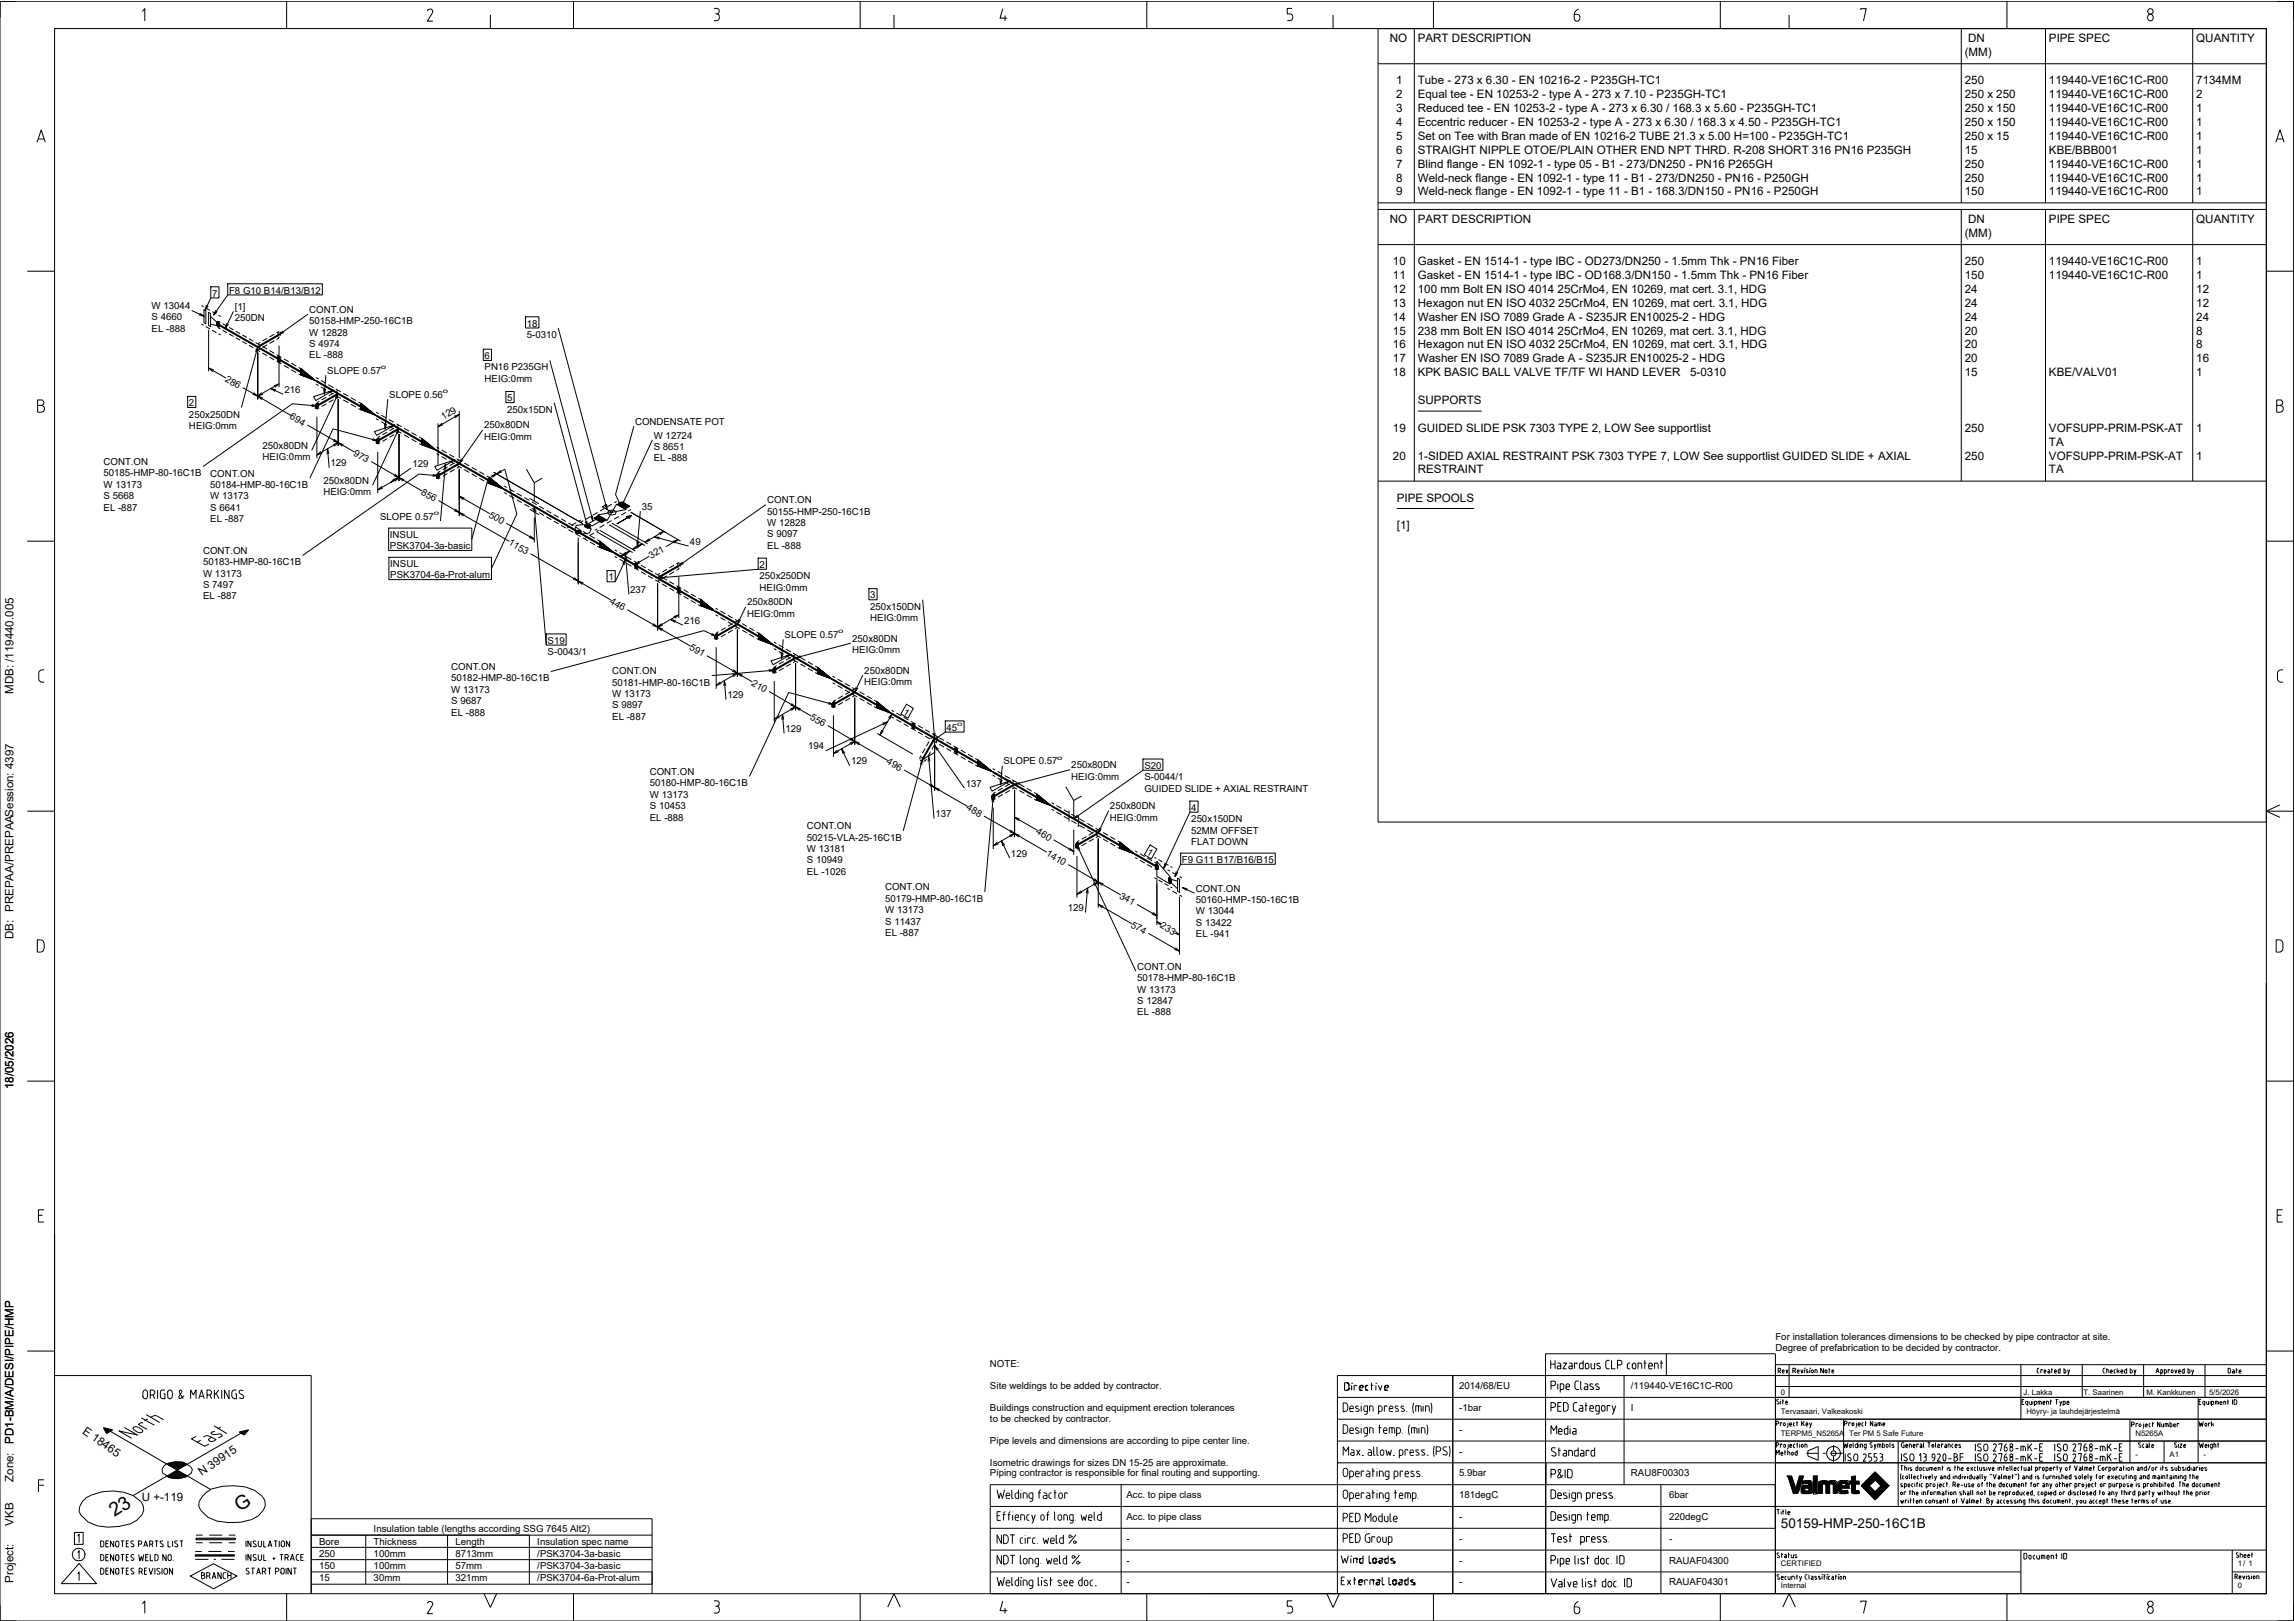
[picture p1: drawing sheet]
<svg xmlns="http://www.w3.org/2000/svg" width="841mm" height="594mm" viewBox="0 0 841 594" stroke-linecap="round" stroke-linejoin="round" font-family="sans-serif">
<defs><g id="words">
<g font-size="7.1">
<text x="42" y="556" transform="rotate(-33 42 556)">23</text>
<text x="87.9" y="554" transform="rotate(-33 87.9 554)">G</text>
</g>
<text font-size="5" x="652.6" y="560">50159-HMP-250-16C1B</text>
<g font-size="4.3">
<text x="5" y="254.2" transform="rotate(-90 5 254.2)">MDB: /119440.005</text>
<text x="5" y="344.2" transform="rotate(-90 5 344.2)">DB: PREPAA/PREPAASession: 4397</text>
<text x="5" y="399.1" transform="rotate(-90 5 399.1)">18/05/2026</text>
<text x="5" y="529" transform="rotate(-90 5 529)">PD1-BM/A/DESI/PIPE/HMP</text>
<text x="5" y="543" transform="rotate(-90 5 543)">Zone:</text>
<text x="5" y="559" transform="rotate(-90 5 559)">VKB</text>
<text x="5" y="580" transform="rotate(-90 5 580)">Project:</text>
</g>
<g font-size="4.2">
<text x="509.3" y="15.5">NO</text>
<text x="519.6" y="15.5">PART DESCRIPTION</text>
<text x="721.2" y="15.5">DN</text>
<text x="750.8" y="15.5">PIPE SPEC</text>
<text x="804.8" y="15.5">QUANTITY</text>
<text x="720" y="20.5">(MM)</text>
<text x="511.6" y="30.8">1</text>
<text x="511.6" y="35.9">2</text>
<text x="519.6" y="30.8">Tube - 273 x 6.30 - EN 10216-2 - P235GH-TC1</text>
<text x="519.6" y="35.9">Equal tee - EN 10253-2 - type A - 273 x 7.10 - P235GH-TC1</text>
<text x="720" y="30.8">250</text>
<text x="720" y="35.9">250 x 250</text>
<text x="750.8" y="30.8">119440-VE16C1C-R00</text>
<text x="750.8" y="35.9">119440-VE16C1C-R00</text>
<text x="804.8" y="30.8">7134MM</text>
<text x="804.8" y="35.9">2</text>
<text x="511.6" y="41">3</text>
<text x="519.6" y="41">Reduced tee - EN 10253-2 - type A - 273 x 6.30 / 168.3 x 5.60 - P235GH-TC1</text>
<text x="720" y="41">250 x 150</text>
<text x="750.8" y="41">119440-VE16C1C-R00</text>
<text x="804.8" y="41">1</text>
<text x="511.6" y="46.1">4</text>
<text x="519.6" y="46.1">Eccentric reducer - EN 10253-2 - type A - 273 x 6.30 / 168.3 x 4.50 - P235GH-TC1</text>
<text x="720" y="46.1">250 x 150</text>
<text x="750.8" y="46.1">119440-VE16C1C-R00</text>
<text x="804.8" y="46.1">1</text>
<text x="511.6" y="51.2">5</text>
<text x="519.6" y="51.2">Set on Tee with Bran made of EN 10216-2 TUBE 21.3 x 5.00 H=100 - P235GH-TC1</text>
<text x="720" y="51.2">250 x 15</text>
<text x="750.8" y="51.2">119440-VE16C1C-R00</text>
<text x="804.8" y="51.2">1</text>
<text x="511.6" y="56.3">6</text>
<text x="519.6" y="56.3">STRAIGHT NIPPLE OTOE/PLAIN OTHER END NPT THRD. R-208 SHORT 316 PN16 P235GH</text>
<text x="720" y="56.3">15</text>
<text x="750.8" y="56.3">KBE/BBB001</text>
<text x="804.8" y="56.3">1</text>
<text x="511.6" y="61.4">7</text>
<text x="519.6" y="61.4">Blind flange - EN 1092-1 - type 05 - B1 - 273/DN250 - PN16 P265GH</text>
<text x="720" y="61.4">250</text>
<text x="750.8" y="61.4">119440-VE16C1C-R00</text>
<text x="804.8" y="61.4">1</text>
<text x="511.6" y="66.5">8</text>
<text x="511.6" y="71.6">9</text>
<text x="519.6" y="66.5">Weld-neck flange - EN 1092-1 - type 11 - B1 - 273/DN250 - PN16 - P250GH</text>
<text x="519.6" y="71.6">Weld-neck flange - EN 1092-1 - type 11 - B1 - 168.3/DN150 - PN16 - P250GH</text>
<text x="720" y="66.5">250</text>
<text x="720" y="71.6">150</text>
<text x="750.8" y="66.5">119440-VE16C1C-R00</text>
<text x="750.8" y="71.6">119440-VE16C1C-R00</text>
<text x="804.8" y="66.5">1</text>
<text x="804.8" y="71.6">1</text>
<text x="509.3" y="81.8">NO</text>
<text x="519.6" y="81.8">PART DESCRIPTION</text>
<text x="721.2" y="81.8">DN</text>
<text x="750.8" y="81.8">PIPE SPEC</text>
<text x="804.8" y="81.8">QUANTITY</text>
<text x="720" y="86.8">(MM)</text>
<text x="510.4" y="97.1">10</text>
<text x="519.6" y="97.1">Gasket - EN 1514-1 - type IBC - OD273/DN250 - 1.5mm Thk - PN16 Fiber</text>
<text x="720" y="97.1">250</text>
<text x="750.8" y="97.1">119440-VE16C1C-R00</text>
<text x="804.8" y="97.1">1</text>
<text x="510.4" y="102.2">11</text>
<text x="510.4" y="107.3">12</text>
<text x="519.6" y="102.2">Gasket - EN 1514-1 - type IBC - OD168.3/DN150 - 1.5mm Thk - PN16 Fiber</text>
<text x="519.6" y="107.3">100 mm Bolt EN ISO 4014</text>
<text x="570.8" y="107.3">25CrMo4, EN 10269, mat cert. 3.1, HDG</text>
<text x="720" y="102.2">150</text>
<text x="720" y="107.3">24</text>
<text x="750.8" y="102.2">119440-VE16C1C-R00</text>
<text x="804.8" y="102.2">1</text>
<text x="804.8" y="107.3">12</text>
<text x="510.4" y="112.4">13</text>
<text x="519.6" y="112.4">Hexagon nut EN ISO 4032</text>
<text x="571" y="112.4">25CrMo4, EN 10269, mat cert. 3.1, HDG</text>
<text x="720" y="112.4">24</text>
<text x="804.8" y="112.4">12</text>
<text x="510.4" y="117.5">14</text>
<text x="519.6" y="117.5">Washer EN ISO 7089 Grade A - S235JR EN10025-2 - HDG</text>
<text x="720" y="117.5">24</text>
<text x="804.8" y="117.5">24</text>
<text x="510.4" y="122.6">15</text>
<text x="519.6" y="122.6">238 mm Bolt EN ISO 4014</text>
<text x="570.8" y="122.6">25CrMo4, EN 10269, mat cert. 3.1, HDG</text>
<text x="720" y="122.6">20</text>
<text x="804.8" y="122.6">8</text>
<text x="510.4" y="127.7">16</text>
<text x="519.6" y="127.7">Hexagon nut EN ISO 4032</text>
<text x="571" y="127.7">25CrMo4, EN 10269, mat cert. 3.1, HDG</text>
<text x="720" y="127.7">20</text>
<text x="804.8" y="127.7">8</text>
<text x="510.4" y="132.8">17</text>
<text x="510.4" y="137.9">18</text>
<text x="519.6" y="132.8">Washer EN ISO 7089 Grade A - S235JR EN10025-2 - HDG</text>
<text x="519.6" y="137.9">KPK BASIC BALL VALVE TF/TF WI HAND LEVER</text>
<text x="619.4" y="137.9">5-0310</text>
<text x="720" y="132.8">20</text>
<text x="720" y="137.9">15</text>
<text x="750.8" y="137.9">KBE/VALV01</text>
<text x="804.8" y="132.8">16</text>
<text x="804.8" y="137.9">1</text>
<text x="519.6" y="148.1">SUPPORTS</text>
<text x="510.4" y="158.3">19</text>
<text x="519.6" y="158.3">GUIDED SLIDE PSK 7303 TYPE 2, LOW See supportlist</text>
<text x="720" y="158.3">250</text>
<text x="750.8" y="158.3">VOFSUPP-PRIM-PSK-AT</text>
<text x="804.8" y="158.3">1</text>
<text x="750.8" y="163.3">TA</text>
<text x="510.4" y="168.5">20</text>
<text x="519.6" y="168.5">1-SIDED AXIAL RESTRAINT PSK 7303 TYPE 7, LOW See supportlist GUIDED SLIDE + AXIAL</text>
<text x="519.6" y="173.5">RESTRAINT</text>
<text x="720" y="168.5">250</text>
<text x="750.8" y="168.5">VOFSUPP-PRIM-PSK-AT</text>
<text x="750.8" y="173.5">TA</text>
<text x="804.8" y="168.5">1</text>
<text x="511.9" y="183.8">PIPE SPOOLS</text>
<text x="511.9" y="194">[1]</text>
<text x="30" y="525" transform="rotate(35 30 525)">E 18465</text>
<text x="74" y="541" transform="rotate(-35 74 541)">N 39915</text>
<text x="52" y="550">U +-119</text>
</g>
<g font-size="3.5">
<text x="83.9" y="107.6">F8 G10 B14/B13/B12</text>
<text x="55.6" y="113.2">W 13044</text>
<text x="77.8" y="108.7">7</text>
<text x="86" y="113.6">[1]</text>
<text x="55.6" y="117.4">S 4660</text>
<text x="86" y="117.7">250DN</text>
<text x="113.3" y="114.7">CONT.ON</text>
<text x="113.3" y="118.8">50158-HMP-250-16C1B</text>
<text x="193.1" y="119.6">18</text>
<text x="55.6" y="121.6">EL -888</text>
<text x="113.3" y="123">W 12828</text>
<text x="193.1" y="123.8">5-0310</text>
<text x="113.3" y="127.1">S 4974</text>
<text x="113.3" y="131.3">EL -888</text>
<text x="177.6" y="131.5">6</text>
<text x="119.9" y="136.9">SLOPE 0.57</text>
<text x="177.6" y="135.7">PN16 P235GH</text>
<text x="82.3" y="139.6" transform="rotate(30 82.3 139.6)">286</text>
<text x="104.2" y="143.9">216</text>
<text x="177.6" y="139.9">HEIG:0mm</text>
<text x="69.3" y="148.8">2</text>
<text x="142.6" y="145.7">SLOPE 0.56</text>
<text x="185.9" y="147">5</text>
<text x="69.3" y="153">250x250DN</text>
<text x="106" y="153.3" transform="rotate(30 106 153.3)">694</text>
<text x="162.5" y="153.9" transform="rotate(-30 162.5 153.9)">129</text>
<text x="185.9" y="151.2">250x15DN</text>
<text x="232.7" y="155.6">CONDENSATE POT</text>
<text x="69.3" y="157.1">HEIG:0mm</text>
<text x="177.4" y="157">250x80DN</text>
<text x="177.4" y="161.2">HEIG:0mm</text>
<text x="239.6" y="160.7">W 12724</text>
<text x="96.2" y="164.5">250x80DN</text>
<text x="129.3" y="166.7" transform="rotate(30 129.3 166.7)">973</text>
<text x="239.6" y="164.9">S 8651</text>
<text x="37.9" y="170.4">CONT.ON</text>
<text x="96.2" y="168.7">HEIG:0mm</text>
<text x="121.1" y="170.9">129</text>
<text x="151.1" y="171">129</text>
<text x="239.6" y="169">EL -888</text>
<text x="37.9" y="174.6">50185-HMP-80-16C1B</text>
<text x="37.9" y="178.7">W 13173</text>
<text x="77" y="174.7">CONT.ON</text>
<text x="77" y="178.9">50184-HMP-80-16C1B</text>
<text x="118.5" y="177.3">250x80DN</text>
<text x="37.9" y="182.9">S 5668</text>
<text x="77" y="183">W 13173</text>
<text x="118.5" y="181.5">HEIG:0mm</text>
<text x="154.1" y="181" transform="rotate(30 154.1 181)">856</text>
<text x="281.1" y="184.4">CONT.ON</text>
<text x="37.9" y="187.1">EL -887</text>
<text x="77" y="187.2">S 6641</text>
<text x="77" y="191.4">EL -887</text>
<text x="139.3" y="190.4">SLOPE 0.57</text>
<text x="178.9" y="189.3" transform="rotate(30 178.9 189.3)">500</text>
<text x="235.2" y="186.8">35</text>
<text x="281.1" y="188.6">50155-HMP-250-16C1B</text>
<text x="142.9" y="197.1">INSUL</text>
<text x="281.1" y="192.7">W 12828</text>
<text x="281.1" y="196.9">S 9097</text>
<text x="74.4" y="203">CONT.ON</text>
<text x="142.9" y="201.3">PSK3704-3a-basic</text>
<text x="186.1" y="199.5" transform="rotate(30 186.1 199.5)">1153</text>
<text x="252.8" y="199.6">49</text>
<text x="281.1" y="201.1">EL -888</text>
<text x="74.4" y="207.2">50183-HMP-80-16C1B</text>
<text x="143" y="207.8">INSUL</text>
<text x="238.6" y="204.9" transform="rotate(-30 238.6 204.9)">321</text>
<text x="278.3" y="208.1">2</text>
<text x="74.4" y="211.3">W 13173</text>
<text x="74.4" y="215.5">S 7497</text>
<text x="143" y="212">PSK3704-6a-Prot-alum</text>
<text x="223" y="212.7">1</text>
<text x="278.3" y="212.2">250x250DN</text>
<text x="74.4" y="219.6">EL -887</text>
<text x="223.2" y="220.9" transform="rotate(30 223.2 220.9)">446</text>
<text x="231" y="217.3">237</text>
<text x="273.7" y="221.9">250x80DN</text>
<text x="278.3" y="216.4">HEIG:0mm</text>
<text x="318.9" y="219.3">3</text>
<text x="273.7" y="226">HEIG:0mm</text>
<text x="318.9" y="223.4">250x150DN</text>
<text x="318.9" y="227.6">HEIG:0mm</text>
<text x="250.7" y="228.6">216</text>
<text x="287.5" y="233.8">SLOPE 0.57</text>
<text x="200.7" y="235.9">S19</text>
<text x="252.4" y="237.8" transform="rotate(30 252.4 237.8)">591</text>
<text x="312.3" y="235.2">250x80DN</text>
<text x="312.3" y="239.3">HEIG:0mm</text>
<text x="165.4" y="245.5">CONT.ON</text>
<text x="200.7" y="240">S-0043/1</text>
<text x="165.4" y="249.7">50182-HMP-80-16C1B</text>
<text x="224.3" y="247.1">CONT.ON</text>
<text x="224.3" y="251.2">50181-HMP-80-16C1B</text>
<text x="275.1" y="251" transform="rotate(30 275.1 251)">210</text>
<text x="316.7" y="246.9">250x80DN</text>
<text x="316.7" y="251">HEIG:0mm</text>
<text x="165.4" y="253.9">W 13173</text>
<text x="224.3" y="255.4">W 13173</text>
<text x="266.5" y="255.9">129</text>
<text x="165.4" y="258">S 9687</text>
<text x="165.4" y="262.2">EL -888</text>
<text x="224.3" y="259.5">S 9897</text>
<text x="224.3" y="263.7">EL -887</text>
<text x="296.6" y="263.5" transform="rotate(30 296.6 263.5)">556</text>
<text x="330.8" y="261.5" transform="rotate(30 330.8 261.5)">1</text>
<text x="287.8" y="268.2">129</text>
<text x="346.9" y="267.7">45</text>
<text x="296.1" y="274.6">194</text>
<text x="311.9" y="280.1">129</text>
<text x="324.7" y="279.7" transform="rotate(30 324.7 279.7)">496</text>
<text x="367.8" y="280.1">SLOPE 0.57</text>
<text x="392.6" y="281.5">250x80DN</text>
<text x="419.3" y="281.7">S20</text>
<text x="238.1" y="284">CONT.ON</text>
<text x="392.6" y="285.7">HEIG:0mm</text>
<text x="419.3" y="285.9">S-0044/1</text>
<text x="238.1" y="288.2">50180-HMP-80-16C1B</text>
<text x="238.1" y="292.3">W 13173</text>
<text x="353.9" y="288.2">137</text>
<text x="419.3" y="290.1">GUIDED SLIDE + AXIAL RESTRAINT</text>
<text x="238.1" y="296.5">S 10453</text>
<text x="342.8" y="299.4">137</text>
<text x="354" y="296.6" transform="rotate(30 354 296.6)">488</text>
<text x="406.7" y="296.5">250x80DN</text>
<text x="436.5" y="297.1">4</text>
<text x="238.1" y="300.7">EL -888</text>
<text x="295.7" y="303.9">CONT.ON</text>
<text x="379.4" y="305.3" transform="rotate(30 379.4 305.3)">460</text>
<text x="406.7" y="300.7">HEIG:0mm</text>
<text x="436.5" y="301.3">250x150DN</text>
<text x="436.5" y="305.4">52MM OFFSET</text>
<text x="295.7" y="308.1">50215-VLA-25-16C1B</text>
<text x="436.5" y="309.6">FLAT DOWN</text>
<text x="295.7" y="312.2">W 13181</text>
<text x="295.7" y="316.4">S 10949</text>
<text x="370.5" y="313.9">129</text>
<text x="383.1" y="313.4" transform="rotate(30 383.1 313.4)">1410</text>
<text x="420" y="313" transform="rotate(30 420 313)">1</text>
<text x="433.1" y="316.2">F9 G11 B17/B16/B15</text>
<text x="295.7" y="320.6">EL -1026</text>
<text x="324.4" y="326.3">CONT.ON</text>
<text x="410" y="329" transform="rotate(30 410 329)">341</text>
<text x="438.2" y="326.8">CONT.ON</text>
<text x="324.4" y="330.4">50179-HMP-80-16C1B</text>
<text x="324.4" y="334.6">W 13173</text>
<text x="391.3" y="333.9">129</text>
<text x="438.2" y="331">50160-HMP-150-16C1B</text>
<text x="438.2" y="335.1">W 13044</text>
<text x="324.4" y="338.8">S 11437</text>
<text x="414.2" y="339.6" transform="rotate(30 414.2 339.6)">574</text>
<text x="424.9" y="339.8" transform="rotate(30 424.9 339.8)">233</text>
<text x="438.2" y="339.3">S 13422</text>
<text x="324.4" y="343">EL -887</text>
<text x="438.2" y="343.4">EL -941</text>
<text x="416.8" y="355.4">CONT.ON</text>
<text x="416.8" y="359.5">50178-HMP-80-16C1B</text>
<text x="416.8" y="363.7">W 13173</text>
<text x="416.8" y="367.8">S 12847</text>
<text x="416.8" y="372">EL -888</text>
<text x="650.6" y="491.1">For installation tolerances dimensions to be checked by pipe contractor at site.</text>
<text x="650.6" y="495.1">Degree of prefabrication to be decided by contractor.</text>
<text x="362.8" y="501">NOTE:</text>
<text x="362.8" y="509">Site weldings to be added by contractor.</text>
<text x="534.7" y="509">2014/68/EU</text>
<text x="597.6" y="509">/119440-VE16C1C-R00</text>
<text x="362.8" y="517">Buildings construction and equipment erection tolerances</text>
<text x="362.8" y="521">to be checked by contractor.</text>
<text x="534.7" y="517">-1bar</text>
<text x="597.6" y="517">I</text>
<text x="534.7" y="525">-</text>
<text x="362.8" y="529">Pipe levels and dimensions are according to pipe center line.</text>
<text x="534.7" y="533">-</text>
<text x="362.8" y="537">Isometric drawings for sizes DN 15-25 are approximate.</text>
<text x="362.8" y="541">Piping contractor is responsible for final routing and supporting.</text>
<text x="534.7" y="541">5.9bar</text>
<text x="597.6" y="541">RAU8F00303</text>
<text x="412.7" y="549">Acc. to pipe class</text>
<text x="534.7" y="549">181degC</text>
<text x="611.6" y="549">6bar</text>
<text x="412.7" y="557">Acc. to pipe class</text>
<text x="534.7" y="557">-</text>
<text x="611.6" y="557">220degC</text>
<text x="136.9" y="561.5">Insulation table (lengths according SSG 7645 Alt2)</text>
<text x="116.9" y="566">Bore</text>
<text x="136.9" y="566">Thickness</text>
<text x="166.9" y="566">Length</text>
<text x="196.9" y="566">Insulation spec name</text>
<text x="412.7" y="565">-</text>
<text x="534.7" y="565">-</text>
<text x="611.6" y="565">-</text>
<text x="116.9" y="570.5">250</text>
<text x="116.9" y="575">150</text>
<text x="136.9" y="570.5">100mm</text>
<text x="136.9" y="575">100mm</text>
<text x="166.9" y="570.5">8713mm</text>
<text x="166.9" y="575">57mm</text>
<text x="196.9" y="570.5">/PSK3704-3a-basic</text>
<text x="196.9" y="575">/PSK3704-3a-basic</text>
<text x="412.7" y="573">-</text>
<text x="534.7" y="573">-</text>
<text x="611.6" y="573">RAUAF04300</text>
<text x="116.9" y="579.5">15</text>
<text x="136.9" y="579.5">30mm</text>
<text x="166.9" y="579.5">321mm</text>
<text x="196.9" y="579.5">/PSK3704-6a-Prot-alum</text>
<text x="412.7" y="581">-</text>
<text x="534.7" y="581">-</text>
<text x="611.6" y="581">RAUAF04301</text>
</g>
<g font-size="2.8">
<text x="652.6" y="511">0</text>
<text x="741.6" y="511">J. Lakka</text>
<text x="763.5" y="511">T. Saarinen</text>
<text x="786.5" y="511">M. Kankkunen</text>
<text x="809.5" y="511">5/5/2026</text>
<text x="652.6" y="518">Tervasaari, Valkeakoski</text>
<text x="742.6" y="518">Höyry- ja lauhdejärjestelmä</text>
<text x="652.6" y="526">TERPM5_N5265A</text>
<text x="677.6" y="526">Ter PM 5 Safe Future</text>
<text x="782.5" y="526">N5265A</text>
<text x="782.5" y="534">-</text>
<text x="795" y="534">A1</text>
<text x="807.5" y="534">-</text>
<text x="652.6" y="574">CERTIFIED</text>
<text x="820" y="574">1/ 1</text>
<text x="652.6" y="582">Internal</text>
<text x="820" y="582">0</text>
</g>
<g font-size="2.3">
<text x="139.6" y="135.3">o</text>
<text x="162.3" y="144.1">o</text>
<text x="158.9" y="188.8">o</text>
<text x="307.2" y="232.1">o</text>
<text x="350.8" y="266">o</text>
<text x="387.4" y="278.4">o</text>
</g>
</g></defs>
<g fill="none" stroke="#000" stroke-width=".37">
<path d="M0 .5h840.5v593.5h-840.5zM6 .5h-6v6M20 10.5h810.5v573.5h-810.5zM52.2 4.2l.9-1v4.5M105 .5v10M157.6 3.4l-.8 .3-.2 .4M157.6 3.3a.96 .96 0 0 1 .8 1.5l-1.8 3h2M179.7 5.5v5M210.2 .5v10M261.6 3.1h1a1.03 1.03 0 0 1 .9 1.2 1.03 1.03 0 0 1-1.4 .8M262.6 5.1a.82 .82 0 0 1 .9 1M263.5 6.6a.82 .82 0 0 1-.9 1h-1"/>
<path d="M263.6 6.1v.5M315.2 .5v10M327.6 5.5v5M367.5 3.2l-1 3.5h2.6M368.3 5.7v2M420.2 .5v10M473.5 3.1h-1.8v2h1a1.26 1.26 0 0 1 1 1.2 1.26 1.26 0 0 1-1 1.3h-1M488.5 5.5v5M505 10.5h325.5v290.7h-325.5zM505 10.5h325.5M518.3 10.5v63.8M525.3 .5v10"/>
<path d="M576.9 5.3v1.5a1.08 1.08 0 0 0 1.3 .9 1.08 1.08 0 0 0 .7-1.4 .84 .84 0 0 0-.9-1M576.9 5.3h1M578.4 3.3a2.45 2.45 0 0 0-1.5 2.1M630.4 .5v10M655.6 5.5v5M681.9 3.7v-.5h2l-1 4.5M718.7 10.5v63.8M735.4 .5v10M749.6 10.5v63.8M786.9 6.2v.5M787 6.2a1.1 1.1 0 0 1 1.6-.9 1.1 1.1 0 0 1 .3 1.8 .99 .99 0 0 1-1.1 .5 .99 .99 0 0 1-.8-.9M803.5 10.5v63.8"/>
<path d="M834.5 .5h6v6M505 23.4h325.5M13.6 52.1l1.5-4.5 1.5 4.5M14.1 50.9h2.1M834 52.1l1.5-4.5 1.5 4.5M834.5 50.9h2.1M505 74.3h325.5M505 76.7h325.5M518.3 76.7v99.6M718.7 76.7v99.6M749.6 76.7v99.6M803.5 76.7v99.6"/>
<path d="M10 99.4h10M505 89.6h325.5M830.5 99.4h10M70.3 113.8l4.5 2.1M73.2 114.8l1.6 1.1-1.9-.5M73.9 112l.7 .4M73.9 118.8l.7 .4M74.8 113.5l.6 .4v4.8l-.6-.4zM75.4 112.9l1.6 .9M75.4 119.7l1.6 .9M75.6 111.8l-.4 1.9 1.1-1.6M76.4 114.5l.8 .4v4.8l-.8-.4z"/>
<path d="M77.2 116l2.8 2.5v1l-2.8-.7M77.2 105.1h3v4.1h-3zM77.2 109.2l-2 4.5M77.8 114.2l1.5 .9M79.1 113.7l-.9 1.8 1.5-1.4M79.4 118l.6-.1 .4 .7v1.2l-.4 .1-.6-.7zM80 117.7l.8 .4M80.1 115.5l.8 .5M81.6 118.6l1.6 .9M83 118.5l-.4 1.9 1.2-1.6M83.5 104h34.6v4.1h-34.6zM83.5 108.1l-5.3 7.4"/>
<path d="M84 120l1.6 .9M85.6 114.1l-3 6.3M112.8 115.2l-10.6 7.5M192.6 116.1h4.9v4.1h-4.9zM76.4 120.9v15.2M76.4 134.9l6.4 3.6M77.8 121l1.5 .9M78.3 135.6l-1.9-.7 1.6 1.3M80 120.1l.8 .4M80.1 122.3l.8 .5M81.6 121l1.6 .9M84 122.4l1.6 .9"/>
<path d="M86.4 121.4l1.6 .9M86.4 123.8l1.6 .9M88.8 122.7l1.6 1M88.8 125.1l1.6 1M91.2 124.1l1.6 .9M91.2 126.5l1.6 .9M93.6 129l.8-1.8-.2 2M93.6 125.5l.8 .5M93.6 127.9l.8 .5M94.4 127.2l-5.9 22.1M94.4 129.2v17.2M94.4 126l.9 .5"/>
<path d="M94.4 128.4l.9 .5M95.3 125.5l-.9 .5M95.3 127.9l-.9 .5M96.2 127l1.7 1M96.2 129.4l1.7 1M97.9 124l-1.7 1M97.9 126.4l-1.7 1M98.8 128.5l1.7 1M98.8 130.9l1.7 1M100.5 122.5l-1.7 1M100.5 124.9l-1.7 1M101.4 130l1.7 1"/>
<path d="M101.4 132.4l1.7 1M101.7 122.4h.1M101.7 130.8l.5-.1 .5 .7v1.2l-.5 .1-.5-.7zM101.7 122.7v.7M102.1 121.8l-.4 .6M102.2 121.5l-.8 .5M102.2 123.9l-.8 .5M102.2 126.7v15.1M102.4 121.7l.3 .1v.3M102.4 123.4l-.5 .2M102.7 122.5l-.1 .6M103.6 121.3l-1.4 1.4 1.8-.9"/>
<path d="M104 131.5l1.8 1.1M104 133.9l1.8 1M106.7 133.1l1.8 1M106.7 135.5l1.8 1M109.4 134.6l.9 .6M109.4 137l.9 .6M110.3 136.4v-1.3l5.5 4.5-5.5-2.1v-2.2l5 4-5-1.9v-2l4.4 3.6-4.4-1.7v-1.7l3.9 2.9-3.9-1.4v-1.3l3.4 2.6-3.4-1.4v-1.1l2.8 2.1-2.8-1.2v-.7l2.4 1.7-2.4-1.2v-.4l1.8 1.2-1.8-.9 5.5 3.1M115.8 138.4l.9 .5M117.6 139.4l1.8 1M119.4 137.5l-.6 7M177.1 128h3v4.1h-3zM201.5 132.1l15.8 58.8"/>
<path d="M204.6 120.2l17.9 66.5M13.8 146.6h1.3a1 1 0 0 1 1 1 1 1 0 0 1-1 .9 1.25 1.25 0 0 1 1.2 1.3 1.25 1.25 0 0 1-1.2 1.3h-1.3zM13.8 148.5h1.3M68.8 145.3h2.9v4h-2.9zM88.9 142.1l5.5 3M93 143.9l1.4 1.2-1.9-.6M94.4 145.1l12.2 7.2M95.9 143.9l-1.5 1.2 1.9-.6M96.3 145.9l-1.9-.8 1.5 1.4M99.2 142.4l4.5 2.1M100.3 141.4l1.9-.7-1.5 1.3M101.1 142.8l-1.9-.4 1.6 1.1"/>
<path d="M102.2 140.7l-7.8 4.4M112.6 155.7l11.3 6.5M114.2 148.2l1.9 .6-2 .2M114.9 145.4l7.4-2.5-6.6 3.9zM115.8 140.7l.9 .6M116.1 147.8l.5 .1v1.2l-.5 .7-.5-.2v-1.2zM116.1 148.8l-9-.8-32.7 22.9M116.1 152.7v15.2M117 147.1l-.9 .5M117 149.4l-.9 .6M117.6 141.8l1.8 1M118.6 142.5l.2 2 .5-1.9"/>
<path d="M119.6 145.6l-1.7 1M119.6 148l-1.7 1M120.3 141l1.8 1M120.3 143.4l1.8 1M122.2 144l-1.7 1M122.2 146.5l-1.7 .9M122.8 145.9l1.1-1.6-.5 1.8M123 142.5l.9 .6M123 144.9l.9 .6M123.9 145.5l1 .5M123.9 144.3l-9.7 20.7M123.9 146.2v17.2"/>
<path d="M123.9 143.1l-.8 .5M123.9 145.5l-.8 .5M123.9 143.1l1 .5M125.8 144.1l1.9 1.1M125.8 146.5l1.9 1.1M128.6 145.7l1.9 1.1M128.6 148.1l1.9 1.1M131.4 147.3l.9 .6M131.4 149.7l.9 .6M132.3 149.1v-1.3l5.5 4.5-5.5-2.1v-2.2l5 4-5-1.9v-2l4.4 3.5-4.4-1.6v-1.8l3.9 3.1-3.9-1.5v-1.4l3.4 2.7-3.4-1.5v-1.1l2.8 2.1-2.8-1.2v-.6l2.4 1.6-2.4-1.2v-.3l1.8 1.2-1.8-.9 5.5 3.1M137.2 158.1l7.4-2.4-6.6 3.8zM137.8 151.1l.9 .5"/>
<path d="M137.8 153.4l.9 .6M139.3 159.8l-.9 .5M139.7 152.1l1.8 1.1M139.7 154.5l1.8 1.1M140.9 155.3l.2 1.9 .5-1.8M141.9 158.3l-1.8 1M142.1 146.2l-1 11M142.5 153.7l1.8 1.1M142.5 156.1l1.8 1.1M144.5 156.8l-1.7 1M144.5 159.2l-1.7 1M145.1 158.7l1.1-1.7-.5 1.9"/>
<path d="M145.3 155.3l.9 .5M145.3 157.7l1.8 1.1M146.2 157l-9.7 20.8M146.2 159v17.2M146.2 155.8l-.9 .6M146.2 158.2l-.9 .6M146.2 155.8l.9 .6M148 159.3l1.9 1.1M148 156.9l1.9 1.1M150.8 158.5l1.9 1.1M160.5 155.2v15.1M162 155l-1.5 1.4 1.9-.8"/>
<path d="M166.4 152.5l1.9-.7-1.5 1.4M168.3 150.6v17.2M168.3 151.8l-7.8 4.6M176.9 157.6l-8.6 12.2M185.4 143.5h3v4.1h-3zM203.1 147.6l12.2 45.3M232.3 156.1l-6.7 25.1 2.1 4.5M519.6 150.6h23.3M834.3 146.6h1.2a1 1 0 0 1 1 1 1 1 0 0 1-1 .9 1.25 1.25 0 0 1 1.2 1.3 1.25 1.25 0 0 1-1.2 1.3h-1.2zM834.3 148.5h1.2M117.6 165.4l-1.5 1.3 1.9-.7M120 164.4l-3.9 2.3"/>
<path d="M120 164.4l.6 7M120.5 166.3l-.5-1.9-.2 2M122 163l1.9-.8-1.5 1.3M122.4 160.9l1.5 1.3-1.9-.7M123.9 162.2l-3.9 2.2M123.9 162.2l6 3.4M125.8 163l-1.9-.8 1.5 1.3M136 169.1l18.7 10.8M136.6 160.8l1.8 .7-2-.2M138.4 160.5l.5 .1v1.3l-.5 .6-.5-.1v-1.2zM138.4 161.5l-16.4-4.4-8.5 18.1M138.4 165.5v15.2"/>
<path d="M139.3 162.2l-.9 .5M139.9 178.2l-1.5 1.3 1.9-.7M141.9 160.8l-1.8 .9M144.3 175.7l1.9-.7-1.5 1.3M144.6 175.3l-1.4 1.4 1.8-.8M144.7 173.7l1.5 1.3-1.9-.7M146.2 175l-7.8 4.5M148.1 175.7l-1.9-.7 1.5 1.3M150.6 171.5l-7.4 5.2M150.8 160.9l1.9 1.1M153.6 160.1l.9 .5M153.6 162.5l.9 .5"/>
<path d="M154.5 161.9v-1.4l5.5 4.5-5.5-2v-2.2l5 3.9-5-1.9v-1.9l4.4 3.5-4.4-1.7v-1.7l3.9 3.1-3.9-1.6v-1.3l3.4 2.6-3.4-1.4v-1.1l2.8 2.1-2.8-1.2v-.7l2.4 1.7-2.4-1.2v-.4l1.8 1.2-1.8-.8 5.5 3M158.6 173.8l1.9 .5-2 .2M159.3 170.9l7.4-2.4-6.6 3.8zM160 163.8l.9 .6M160 166.2l.9 .6M160.5 173.3l.5 .1v1.2l-.5 .7-.5-.1v-1.2zM160.5 174.3l-7-.6-42.6 29.8M161.4 172.6l-.9 .5M161.4 175l-.9 .5M161.8 164.9l1.9 1.1M161.8 167.3l1.9 1.1M162.7 171.9l.5-1.9 .2 2"/>
<path d="M163.2 170l-1.8 20.9M164 171.1l-1.8 1M164 173.5l-1.8 1M164.6 166.5l1.9 1.1M164.6 168.9l1.9 1.1M166.6 169.6l-1.8 1M166.6 172l-1.8 1M167.4 168.1l.9 .5M167.4 170.5l.9 .5M168.3 168.6l.9 .6M168.3 171.8v17.2M168.3 168.6l-.9 .5"/>
<path d="M168.3 171l-.9 .5M168.3 171l.9 .5M169.1 168l-.8 1.8 1.4-1.4M170.1 169.7l1.9 1M170.1 172.1l1.9 1M172.9 171.3l1.8 1M172.9 173.6l1.8 1.1M175.6 172.8l1.9 1.1M175.6 175.2l1.9 1.1M178.4 174.4l.9 .5M178.4 176.8l.9 .5M179.3 176.1v-1.3l5.5 4.5-5.5-2.1v-2.2l5 4-5-1.9v-2l4.4 3.6-4.4-1.7v-1.7l3.9 3-3.9-1.5v-1.3l3.4 2.6-3.4-1.4v-1.1l2.8 2.1-2.8-1.2v-.7l2.4 1.7-2.4-1.2v-.4l1.8 1.2-1.8-.9 5.5 3.1"/>
<path d="M180.1 174.3l1.9-.7-1.5 1.3M180.9 173l32.7 18.9M183.5 172.3l-1.5 1.3 1.9-.7M184.8 178.1l.9 .6M186.6 179.2l1.8 1M192.9 171.9l2.9 5 2.9-1.7M195.8 176.9v6.7M239.1 161.2l-11.4 24.5M505 176.3h325.5M10 198.3h10M142.4 193.5h30.5v8.2h-30.5zM160.7 183.4l26 15"/>
<path d="M166.8 186.5l1.5 1.3-1.9-.7M168.3 181.8l11.2 6.4M170.2 182.5l-1.9-.7 1.5 1.3M170.2 188.5l-1.9-.7 1.5 1.3M172.9 197.6l6-22.2 6.1-3.5 4.4 16.4-9.3 20M184.8 180.5l.9 .5M185.5 191.7l10.3 5.9M186.6 181.6l1.8 1M189.4 180.8l1.8 1M189.4 183.1l1.8 1.1M192.1 182.3l1.9 1.1M192.1 184.7l1.9 1.1"/>
<path d="M194.1 182.6l3.4 2M194.1 186.6l3.4 2M194.3 196.3l1.5 1.3-1.9-.7M194.9 183.9l1.8 1.1M194.9 186.3l1.8 1M195.8 189.6v9.2M195.8 185.6l4.4 50.8M196.3 187.5l-.5-1.9-.2 2M197.6 185.5l1.8 1M197.6 187.8l1.8 1.1M200.3 189.4l1.7 1.1M200.3 187l1.7 1"/>
<path d="M202.9 188.6l1.8 1M202.9 191l1.8 1M205.6 190.1l1.8 1M205.6 192.5l1.8 1M208.3 191.7l1.8 1M208.3 194.1l1.8 1M208.6 193l-.8 .5M210.8 194.9l1.1-.6 .9 .1 .2 .5-1.1 .6-.9-.1zM211 193.2l1.8 1M211 195.6l1.8 1M211.2 192.5l2.8-.3 2.7 1.6-.7 1.5-2.6 .4-2.8-1.6zM211.2 191.5l-1.7 1"/>
<path d="M211.9 196.9v17.2M212.9 190.5l-.9 .5M213.6 194.7l1.8 1M213.6 197.1l1.8 1M213.7 190.8l-.8 .5M214.4 192.4l.9-.1 1.1 .6-.2 .5-.9 .1-1.1-.6zM215.1 190.9l.2 2-.8-1.8M215.1 196.8l-.8 .5M215.4 196.9l18.2 10.6M215.6 191.9l3.5-2 1.4 .8-3.5 2zM216.3 196.3l1.7 1M216.3 198.7l1.7 1"/>
<path d="M216.3 189.3l-1.7 1M217.1 188.9l.2 2-.8-1.8M217.7 189.9l1.7-1 2.8 1.6-1.7 1zM217.7 195.3l-1.7 1M218.8 194.9l13.1 7.6M218.8 193.8l-.8 .5M218.9 197.8l.9 .5M219 187.8l-1.8 1M219.1 188.7l3.4 2 3.5-6 3.5 2zM219.4 188.9l-1.5 1.1 2.1-.8-1.4 1.2 2.1-.8-1.4 1.2 2.1-.8-1.4 1.2 2-.8-1.7 1 1.4-1.2-2.1 .8 1.4-1.2-2.1 .8 1.4-1.2-2.1 .8 1.4-1.2-1.9 .9M219.4 194.3l-.9 .5M219.8 199.5v-1.3l5.5 4.5-5.5-2.1v-2.2l5 4-5-1.9v-2l4.4 3.6-4.4-1.7v-1.7l3.9 3-3.9-1.5v-1.3l3.4 2.6-3.4-1.4v-1.1l2.8 2.1-2.8-1.2v-.7l2.4 1.7-2.4-1.2v-.4l1.8 1.2-1.8-.9 5.5 3.1"/>
<path d="M219.8 194.3l13.1 7.6M221.5 192.3l-1.8 1M221.6 186.3l-1.7 1M222.3 184.7l.2 2-.8-1.8M222.3 184.8l-1.5 .9 3.5 2M223.2 187.1l1.1-.2 1 .2 .5 .7-.3 .6-1.2 .3-1.2-.3-.4-.6zM223.3 192.3l13 7.6M224.1 190.8l-1.7 1M224.2 184.7l-1.7 1M224.3 191.7l13 7.6M226 183.7l-.9 .5M226.2 191.9l5.2-3-.7 1.1-1.2-.7 1.9-.4z"/>
<path d="M226.3 184.9l1.6-1 2.8 1.6-1.6 1zM226.8 189.2l-1.8 1.1M227.2 183.8l.5 1.9-1.1-1.6M227.9 183.9l-1.4 1.1 2.1-.8-1.4 1.2 2.1-.8-1.4 1.2 2.1-.8-1.4 1.2 2.1-.8-1.9 1 1.5-1.2-2 .8 1.3-1.2-2 .8 1.2-1.2-1.9 .8 1.4-1.2-2 .9M228.2 183.8l-.5 1.9 1.1-1.6M229.4 187.7l-1.8 1.1M231.2 186.7l-.9 .5M231.2 187.7l18.2 10.6M233.4 198.3l.1 2 .6-1.9M234.6 187.3l-1.1 13M235.4 199.3l-1.9 1M237.9 197.4l-1.6 1.3 1.9-.7"/>
<path d="M239.8 196.7l-3.5 2M239.8 196.7l12.5 3.4M241.3 195.4l1.9-.7-1.4 1.3M241.8 196.9l-2-.2 1.8 .8M243.2 194.7l-3.4 2M246.6 198.4l1.9-.7-1.6 1.3M248.5 197.7l-4.5 2.6M280.6 184.9l-31.9 22.4M511.9 186.3h28.3M830.5 198.3h10M142.5 204.2h37.6v8.2h-37.6zM194.4 202.9l29.5 17"/>
<path d="M210.4 211.6l1.5 1.3-1.9-.7M213.8 213.6l-1.9-.7 1.5 1.3M218.9 200.2l.9 .5M222.5 209.1h3v4.1h-3zM225.3 201.5l.9 .5M225.3 203.9l.9 .5M227 204.9l1.8 1.1M227 202.5l1.8 1M227.5 203.9l1.5-1.3 1.8-.7-1.4 1.3zM228.2 206.6l1.1-1.6-.5 1.9M229.2 202.9l1.3 14.9M229.3 205l-3.8 8.2"/>
<path d="M229.6 206.5l1.8 1M229.6 204.1l1.8 1M229.7 204.8l-.5-1.9-.2 2M230.8 201.9l-3.3 2M232.3 205.6l1.7 1M232.3 208l1.7 1M232.6 206.4l.6-.1 .4 .7v1.2l-.4 .1-.6-.7zM233.4 200l-1.5 1.3 1.9-.7 1.6-1.3-1.9 .7M233.5 200.3l-1.6 1M234.2 205.6l-1.6 1.3 1.9-.7M234.9 207.1l1.7 1M234.9 209.5l1.7 1"/>
<path d="M237.5 211l1.7 1M237.5 208.6l1.7 1M238 203.8l-5.4 3.1M240.1 212.5l.9 .5M240.1 210.1l.9 .5M241 210.6l.8 .5M241 213l.8 .5M241 213.8v17.2M241.8 210.1l-.8 .5M241.8 212.5l-.8 .5M242.7 211.6l1.7 1M242.7 214l1.7 1"/>
<path d="M242.9 211.3l-1.9 .5 1.9 .2M244.4 208.6l-1.7 1M244.4 211l-1.7 1M245.3 213.1l1.7 1M245.3 215.5l1.7 1M247 207.1l-1.7 1M247 209.5l-1.7 1M247.9 214.6l1.7 1M247.9 217l1.7 1M248.3 207h.1M248.3 215.4l.4-.1 .6 .7v1.2l-.6 .1-.4-.7zM248.3 207.4v.6"/>
<path d="M248.6 206.4l-.3 .6M248.7 206.1l-.8 .5M248.7 208.5l-.8 .5M248.7 211.3v15.2M248.9 206.3l.4 .1v.3M248.9 208l-.2 .3-.3-.1M249.3 207.1l-.1 .6M250.2 205.9l-1.5 1.4 1.8-.8M250.5 218.5l1.8 1M250.5 216.1l1.8 1M253.2 217.7l1.8 1M255.9 219.2l.9 .5"/>
<path d="M277.8 204.5h3v4.1h-3zM277.8 208.6l-36.8 3.2M318.4 215.7h3v4.1h-3zM338.1 219.8l4.4 50.8v19.2M200.2 232.3h7.3v4.1h-7.3zM229.8 223.4l23.3 13.4M239.4 228.5l1.6 1.3-1.9-.7M242.5 228.5l-1.5 1.3 1.9-.7M242.9 230.5l-1.9-.7 1.5 1.3M245.7 227l4.6 2.1M246.8 226l1.9-.7-1.4 1.3M247.6 227.5l-1.9-.5 1.7 1.1"/>
<path d="M248.7 225.3l-7.7 4.5M253.2 220l1.8 1.1M255.9 221.6l.9 .5M256.8 220.9v-1.3l5.4 4.5-5.4-2.1v-2.2l4.9 4-4.9-1.9v-2l4.3 3.6-4.3-1.7v-1.7l3.9 3-3.9-1.5v-1.3l3.3 2.6-3.3-1.4v-1.1l2.7 2.1-2.7-1.2v-.7l2.3 1.7-2.3-1.2v-.4l1.7 1.2-1.7-.9 5.4 3.1M260.8 232.1l1.6 1.1-1.8-.5M262.2 222.9l.9 .5M262.2 225.3l.9 .5M262.4 232.2l.5 .1v1.2l-.5 .7-.5-.1v-1.2zM262.4 233.2l-4.5-2.1-56 15M262.4 237.2v15.2M263.3 231.5l-.9 .5M263.3 233.9l-.9 .5"/>
<path d="M264 226.3l1.8 1M264 223.9l1.8 1M265.9 230l-1.7 1M265.9 232.4l-1.7 1M266.7 227.8l1.8 1.1M266.7 225.4l1.8 1.1M268.5 228.5l-1.7 1M268.5 230.9l-1.7 1M269.4 227l.8 .5M269.4 229.4l.8 .5M270.2 230.7v17.2M270.2 227.5l-.8 .5"/>
<path d="M270.2 229.9l-.8 .5M270.2 227.5l.9 .5M270.2 229.9l.9 .5M270.7 226.8l-.5 1.9 1.2-1.6M272 228.5l1.7 1M272 230.9l1.7 1M273.2 222.4l-3 6.3M274.6 230l1.8 1.1M274.6 232.5l1.8 1M277.3 231.6l.8 .5M277.3 234l.8 .5M278.1 233.3v-1.3l5.5 4.5-5.5-2.1v-2.2l5 4-5-1.9v-2l4.4 3.6-4.4-1.7v-1.7l3.9 3-3.9-1.5v-1.3l3.4 2.6-3.4-1.4v-1.1l2.8 2.1-2.8-1.2v-.7l2.4 1.7-2.4-1.2v-.4l1.8 1.2-1.8-.9 5.5 3.1"/>
<path d="M283.6 235.3l.9 .5M283.6 237.7l.9 .5M285.4 238.7l1.7 1M285.4 236.3l1.7 1M286.2 239.3l.2 2 .5-1.9M287 234.3l-.6 7M288 237.9l1.8 1M290.6 239.4l.9 .5M291.5 239.9l-.8 .5M291.5 239.9l.9 .5M311.8 235.7l-20.3 5.4M16.2 245.5a1.56 1.56 0 0 0-1.9 .7v3.1a1.56 1.56 0 0 0 1.9 .7"/>
<path d="M259 240.3l11.2 6.4M263.9 249.9l-1.5 1.3 1.9-.7M265.4 249.4l.6 7M265.9 251.3l-.5-1.9-.2 2M268.3 247.4l1.9-.7-1.5 1.3M268.7 245.4l1.5 1.3-1.9-.7M270.2 246.7l-7.8 4.5M270.2 246.7l5.5 3.2M272.1 247.4l-1.9-.7 1.5 1.3M281.7 245.4l2 .2-1.9 .5M281.8 253.4l15.4 9M282.5 242.2l7.4-2.4-6.6 3.8z"/>
<path d="M283.7 244.6l.5 .1v1.2l-.5 .7-.5-.1v-1.2zM283.7 249.6v15.2M283.7 245.6l-22.9 2M284.6 243.9l-.9 .5M284.6 246.3l-.9 .5M287.2 242.4l-1.8 1M287.2 244.8l-1.8 1M288 240.2l1.8 1.1M289.6 259.8l1.9-.7-1.5 1.3M289.8 240.9l-1.8 1M289.8 243.3l-1.8 1M290 257.8l1.5 1.3-1.9-.7"/>
<path d="M290.6 241.8l1.8 1M291.5 243.1v17.2M291.5 242.3l-.8 .5M291.5 259.1l-7.8 4.5M293.3 240.3l-1.8 .8 2-.2M293.3 240.9l1.8 1.1M293.3 243.3l1.8 1.1M293.4 259.8l-1.9-.7 1.5 1.3M296 242.5l1.8 1M296 244.9l1.8 1M298.7 246.4l.9 .6M298.7 244.1l.9 .5"/>
<path d="M299.6 245.8v-1.3l5.5 4.5-5.5-2.1v-2.2l5 4-5-1.9v-2l4.4 3.6-4.4-1.7v-1.7l3.9 3-3.9-1.5v-1.3l3.4 2.6-3.4-1.4v-1.1l2.8 2.1-2.8-1.2v-.7l2.4 1.7-2.4-1.2v-.4l1.8 1.2-1.8-.9 5.5 3.1M303.6 257.4l1.8 .8-2-.2M305.1 247.8l.9 .5M305.1 250.2l.9 .5M305.4 257.2l.5 .1v1.2l-.5 .7-.5-.1v-1.2zM305.4 258.2l-16.4-4.4-14.4 30.7M306.3 256.5l-.9 .5M306.3 258.9l-.9 .5M306.9 248.8l1.8 1.1M306.9 251.2l1.8 1.1M308.9 255l-1.8 1M308.9 257.4l-1.8 1"/>
<path d="M309.6 250.4l1.8 1M309.6 252.8l1.8 1M311.5 253.5l-1.8 1M311.5 255.9l-1.8 1M312.3 251.9l.9 .6M312.3 254.3l1.8 1.1M313.2 255.7v17.1M313.2 252.5l-.9 .5M313.2 254.9l-.9 .5M313.2 252.5l.9 .5M313.7 251.8l-.5 1.9 1.2-1.6M315 253.5l1.8 1"/>
<path d="M315 255.9l1.8 1M316.2 247.4l-3 6.3M317.6 257.4l1.8 1M317.6 255l1.8 1M320.3 256.5l.9 .6M320.3 259l.9 .5M321.2 258.3v-1.3l5.5 4.5-5.5-2.1v-2.2l5 4-5-1.9v-2l4.4 3.6-4.4-1.7v-1.7l3.9 3-3.9-1.5v-1.3l3.4 2.6-3.4-1.4v-1.1l2.8 2.1-2.8-1.2v-.7l2.4 1.7-2.4-1.2v-.4l1.8 1.2-1.8-.9 5.5 3.1M332.2 258.1l2.5 1.5-2 3.6-2.6-1.5zM836.6 245.5a1.5 1.5 0 0 0-2 1.1l.1 2.7a1.6 1.6 0 0 0 1.9 .7M285.2 262.3l-1.5 1.3 1.9-.7M286.7 261.8l.6 7M287.2 263.7l-.5-1.9-.2 2"/>
<path d="M303.3 265.9l9.9 5.8M305.4 262.2v15.1M306.9 274.9l-1.5 1.2 1.9-.6M308.4 274.4l3 6.2M309.6 276l-1.2-1.6 .5 1.8M311.3 272.4l1.9-.7-1.5 1.2M311.7 270.4l1.5 1.3-1.9-.7M313.2 271.7l12.1 6.9M313.2 271.7l-7.8 4.4M315.1 272.4l-1.9-.7 1.5 1.2M321.4 268.8l13.1 7.5M323.1 267.5l-.7 1.9 1.3-1.5"/>
<path d="M323.3 265.1l1.9-.5-1.6 1.1M325.2 264.6l-22.7 10.5M325.6 263.1l1.3-1.5-.7 1.9M325.9 261l14.9 8.6M326.7 260.3l.9 .5M326.7 262.7l.9 .5M326.9 261.6l-4.5 7.8M328.5 261.3l1.8 1M328.5 263.7l1.8 1M331.1 262.8l1.8 1M331.1 265.2l1.8 1M333.8 264.4l1.8 .9"/>
<path d="M333.8 266.8l1.8 1M334.2 265.2l.5-.1 .5 .7v1.2l-.5 .1-.5-.7zM336.4 265.9l1.8 1M336.4 268.3l1.8 1M337.1 278.6l.6 .3M337.3 277.8l-.2 .5M337.5 276.9l-.5 .9M337.5 277.6h.5M337.9 279.1h.6M338.3 277.8l.5 .3M338.9 278.4l-.2 .5M339 274.3l-1 1.7"/>
<path d="M339 267.4l1.8 1M339 269.7l1.8 1M339.5 278.1l-.5 .9M340.3 277.1l2 22.8M340.5 271.7l-1 1.7M340.8 279l-.5-1.9-.2 2M341 275.5l-1 1.7M341.5 270l-.5 .8M341.6 268.9l1.8 1M341.6 271.3l1.8 1M342.5 272.9l-1 1.7M342.5 275.8l-4.5 2.5-7 26.1"/>
<path d="M342.5 273.2l10.9 15.6M342.7 268.5l-.2 2.1-.5-2M343.5 271.2l-.5 .8M343.7 269.7l-1.4 1.5 1.8-.9M343.9 274.6l-1.4-1.4 .8 1.7M344.2 270.4l1.8 1M344.2 272.8l1.8 1M346.4 264.2h6.9v4.1h-6.9zM346.4 268.3l-4.1 2.9M346.8 271.8l1.7 1M346.8 274.3l1.7 .9M349.4 273.4l1.8 1"/>
<path d="M349.4 275.8l1.8 1M349.8 274.1l.5-.1 .5 .8v1.2h-.5l-.5-.6zM352.1 274.9l1.7 1M352.1 277.3l1.7 1M354.7 278.8l1.8 1M354.7 276.4l1.8 1M357.4 277.9l.9 .5M358.3 279.6v-1.3l5.5 4.5-5.5-2.1v-2.2l5 4-5-1.9v-2l4.4 3.7-4.4-1.8v-1.6l3.9 2.9-3.9-1.5v-1.2l3.4 2.5-3.4-1.3v-1.1l2.8 2.1-2.8-1.2v-.8l2.4 1.8-2.4-1.2v-.5l1.8 1.2-1.8-.9 5.5 3.1M418.8 278.1h7.3v4.2h-7.3zM10 297.2h10M331.3 282.2l23.3 13.3M337.2 280.2l.8-1.9-.2 2"/>
<path d="M341 287.2l1.5 1.3-1.9-.7M344.4 289.2l-1.9-.7 1.5 1.4M357.4 280.3l.9 .5M360.6 299l11.2 6.4M362.8 288.5l7.4-2.4-6.6 3.8zM363.5 293.8l.5-1.8 .2 1.9M363.8 281.6l.9 .6M363.8 284l.9 .6M364 290.9l.5 .1v1.2l-.5 .7-.5-.1v-1.2zM364 295.9v15.2M364 292l-3.1 34.8M364.8 290.2l-.8 .5"/>
<path d="M364.8 292.6l-.8 .5M365.6 282.7l1.7 1M365.6 285.1l1.7 1M366.5 285.6l.2 2.1 .5-2M367.3 280.6l-.6 7.1M367.4 288.8l-1.7 1M367.4 291.1l-1.7 1M368.2 284.2l1.8 1M368.2 286.6l1.8 1M370 287.2l-1.7 1M370 289.6l-1.7 1M370.9 285.7l1.8 1.1"/>
<path d="M370.9 288.1l1.8 1.1M371.8 289.4v17.2M371.8 286.2l-.9 .5M371.8 288.7l-.9 .4M371.8 299.4l8.3 4.8M373.6 286.7l-1.8 .7 2-.2M373.6 287.3l1.8 1M373.6 289.7l1.8 1M376.3 288.9l1.8 1M376.3 291.3l1.8 1M379 290.4l.9 .5M379 292.8l.9 .5"/>
<path d="M379.9 292.1v-1.2l5.5 4.4-5.5-2.1v-2.2l5 4-5-1.9v-2l4.4 3.6-4.4-1.6v-1.8l3.9 3-3.9-1.5v-1.3l3.4 2.6-3.4-1.4v-1.1l2.8 2.1-2.8-1.2v-.7l2.4 1.7-2.4-1.2v-.3l1.8 1.1-1.8-.9 5.5 3.1M385.4 294.1l.9 .6M385.4 296.5l.9 .6M387.2 295.2l1.8 1M387.2 297.6l1.8 1M389.8 296.7l1.9 1.1M389.8 299.1l1.9 1.1M390.6 288.3l2.9 5 2.9-1.7M391.7 297v4M392.1 282.1l-20.3 5.3M392.6 298.3l1.9 1.1M394.9 298.6l-1.4 1.4 1.8-.8"/>
<path d="M395.2 299v4M395.4 300l2 1.1M406.3 297l-3.8 8.2M418.8 282.3l-25.3 17.7v-6.7M436 293.5h3v4.1h-3zM436 297.6l-9.7 20.8M830.5 297.2h10M830.5 297.2l5 2.3M835.5 294.9l-5 2.3M365.5 308.6l-1.5 1.3 1.9-.7M367 308.1l3 6.3M368.2 309.7l-1.2-1.6 .5 1.9"/>
<path d="M369.9 306.1l1.9-.7-1.5 1.3M370.3 304.1l1.5 1.3-1.9-.7M371.8 305.4l11.9 6.9M371.8 305.4l-7.8 4.5M373.7 300.1l-1.9-.7 1.5 1.3M373.7 306.1l-1.9-.7 1.5 1.3M386.1 307.7l7.4 4.3M391.5 316.8l11 6.4M392 310.7l1.5 1.3-1.9-.7M392.6 300.7l1.9 1.1M393.5 304v9.2M394.7 308.7l.5 .1v1.2l-.5 .7-.5-.1v-1.2z"/>
<path d="M394.7 313.7v15.2M394.7 309.7l21.5 46.2M395.4 302.4l2 1.1M395.5 308l-.8 .5M395.5 310.4l-.8 .5M395.8 311.3l-1.1-1.6 .5 1.9M398.1 306.5l-1.7 1M398.1 308.9l-1.7 1M398.4 301.7l2.1 1.2M398.4 304.1l2.1 1.2M400.7 305l-1.7 1M400.7 307.4l-1.7 1"/>
<path d="M401.5 303.5l1 .5M401.5 305.8l1 .6M402.5 304l.9 .5M402.5 307.2v25.4M402.5 304l-.9 .5M402.5 306.4l-.9 .5M402.5 306.4l.9 .5M402.9 303.3l-.4 1.9 1.1-1.6M404.2 305l1.8 1.1M404.2 307.5l1.8 1M406.9 306.6l1.8 1M406.9 309l1.8 1"/>
<path d="M409.6 308.1l.8 .5M409.6 310.5l.8 .5M410.4 309.8v-1.3l5.6 4.5-5.6-2.1v-2.2l5 4-5-1.9v-2l4.5 3.6-4.5-1.7v-1.7l3.9 3-3.9-1.5v-1.3l3.5 2.6-3.5-1.4v-1.1l2.8 2.1-2.8-1.2v-.7l2.5 1.7-2.5-1.2v-.4l1.9 1.2-1.9-.9 5.6 3.1M416 314.2l.8 .5M416 311.8l.8 .5M417.7 312.9l1.8 1M417.7 315.2l1.8 1.1M420.4 314.4l1.8 1M420.4 316.8l1.8 1M421.4 309.6l2.5 1.5-2 3.6-2.6-1.5zM423 315.9l.9 .5M423 314.1l.8 .4"/>
<path d="M423 318.3l.9 .5M423.5 316.7l.4-.1 .6 .7v1.2l-.6 .1-.4-.7zM423.9 315.6l4.8 5.6v2.7l-4.8-2.8zM424.5 315l1.5 .8M426.7 316.2l1.5 .9M426.8 316.5l-.5 1.9 1.1-1.6M427.8 318.7l.9 .5M428.9 317.5l.7 .4M429.6 319.7l1.8 1M431 319.3l-.5 1.9 1.1-1.6M432.6 312.6h34.7v4.1h-34.7zM432.6 316.7l-2.1 4.5"/>
<path d="M396.2 326.4l-1.5 1.3 1.9-.7M398.1 327.3l.5-1.9 .2 2M398.6 325.4l-3.9 2.3M398.6 325.4l-.8 9M400.6 323.9l1.9-.7-1.5 1.3M401 321.9l1.5 1.3-1.9-.7M402.5 323.2l-3.9 2.2M402.5 323.2l8.1 4.7M402.5 331.4l12.2 7.1M404.4 323.9l-1.9-.7 1.4 1.3M404.4 332.1l-1.9-.7 1.4 1.3M416.6 331.4l7.3 4.2"/>
<path d="M422.5 334.3l1.4 1.3-1.9-.7M423 321.6l.8 .4M423.9 321.6v17.4M423.9 337.8l1.6 .9M424.5 322.4l1.5 .9M425.8 338.5l-1.9-.7 1.5 1.3M426.7 323.7l1.5 .9M427.8 325.5l.9 .5M428.2 321.7l.5-.1 .5 .7v1.2l-.5 .1-.5-.7zM428.9 325l.7 .4M429.6 326.5l1.8 1M431.5 321.8l.7 .4v4.8l-.7-.4z"/>
<path d="M431.5 322.9l-2.8-.8v1l2.8 2.6M432.2 328.6v21.2M432.3 321.2l.8 .5M432.3 328l.8 .5M433.2 325.2l4.5 2.1M435.1 325.7l-1.9-.5 1.6 1.1M13.7 344.4h1.1a1.4 1.4 0 0 1 1.4 1.3v1.8a1.4 1.4 0 0 1-1.4 1.4h-1.1zM420.8 342l11.4 6.6M430.7 341.3l1.5 1.3-1.9-.7M430.7 347.3l1.5 1.3-1.9-.7M431.5 342.2l.7 .4M834.1 344.4h1.1a1.36 1.36 0 0 1 1.4 1.3v1.8a1.36 1.36 0 0 1-1.4 1.4h-1.1z"/>
<path d="M830.5 360.2v139.9M10 396.2h10M830.5 396.2h10M14.1 445.3h1.5M16.1 443.3h-2v4.5h2M20 452.1v50M834.5 445.3h1.5M836.5 443.3h-2v4.5h2M10 495.1h10M568.3 498.5v3.1M568.3 499.9h1.5M569.8 498.5v3.1"/>
<path d="M570.7 499.5l.9 .1 .4 .4v1.6h-.8a.5 .5 0 0 1-.6-.5 .5 .5 0 0 1 .6-.5h.8M572.7 499.5h1.4l-1.4 2.1h1.4M575.1 499.5l.9 .1 .1 .3v1.7h-.9a.51 .51 0 0 1-.3-.6 .51 .51 0 0 1 .4-.4h.8M578 499.9v-.4h-1v2.1M580.1 498.5v3.1h-1.1l-.2-.6 .1-1.3 1.2-.2M580.9 499.9l.1-.1a.71 .71 0 0 1 .8-.2 .71 .71 0 0 1 .4 .6v.9l-.4 .5a.63 .63 0 0 1-.6-.1 .63 .63 0 0 1-.3-.6zM583 499.5v1.7l.4 .4h1v-2.1M586.4 499.7a.67 .67 0 0 0-.8-.2 .67 .67 0 0 0-.5 .7l1.3 .7a.55 .55 0 0 1-.1 .7 .55 .55 0 0 1-.8 0l-.4-.1M589.8 498.5h-.8l-.6 .6 .1 2.1 .3 .4h1M590.5 498.5v3.1h1.4M597.3 499.5l-.7 .1-.3 .4v1.2l.3 .4h.7M598.3 499.8a.6 .6 0 0 1 .8-.3 .6 .6 0 0 1 .3 .7v.7a.66 .66 0 0 1-.6 .7 .66 .66 0 0 1-.7-.7z"/>
<path d="M602.3 499.5h1M602.7 498.5v3.1M608.4 499.5h1M608.7 498.5v3.1M610.6 496.1v8M830.5 495.1h10M20 504.1h94v79.9M51.8 519.6l4.8 2.6M52.7 509.6a.83 .83 0 0 1 .9-.2 .83 .83 0 0 1 .5 .9v1.4a.85 .85 0 0 1-.9 .9 .85 .85 0 0 1-.8-.9v-1.4zM53.6 518.4l4.9 2.9M54.2 520l-1.3 .7M55.1 511.2h.8a.91 .91 0 0 0 .9-.9 .91 .91 0 0 0-.9-.9h-.8v3.2"/>
<path d="M55.2 519.4l1.7-.7 3.1 1.6M56.1 511.2l.7 1.4M57.8 509.4v3.2M60.5 509.4l-1.3 .1a2.39 2.39 0 0 0 0 2.9l1.3 .2v-1.8h-.5M63.1 510.3a.82 .82 0 0 0-.8-1 .82 .82 0 0 0-.8 1v1.4a.82 .82 0 0 0 .8 .9 .82 .82 0 0 0 .8-.9M63.2 510.3v1.4M65.7 510.2l1.5 2.4M65.8 510.2l-.1-.3 .5-.5 .5 .5-1.1 1.9 .1 .6h.6l1.2-.9M69.8 512.6v-3.2l1 1.8 1-1.8v3.2M72.9 512.6l1-3.2 1 3.2M73.2 511.7h1.3M75.9 511.2l1.2-.1a.91 .91 0 0 0 .5-1 .91 .91 0 0 0-.8-.7h-.9v3.2"/>
<path d="M76.9 511.2l.6 1.4M78.6 509.4v3.2M79.2 510.6l1 2M80.2 509.4l-1.6 1.9M81.2 509.4v3.2M83.9 509.4v3.2l-1.7-3.2v3.2M86.6 509.4l-1.1 .1-.6 .8 .2 1.8 .7 .5h.8v-1.8h-.5M88.4 509.4a.75 .75 0 0 0-.7 .5 .75 .75 0 0 0 .3 .9l.9 .4 .5 .7-.1 .3a1.01 1.01 0 0 1-1.7 0M88.4 509.5l.8 .1M490.1 512.1h.1M490.1 512.1h340.4M492.2 517.3h.1"/>
<path d="M492.2 514.1l1.4 .3 .3 .7-.3 1.9-.6 .3h-.8zM493.4 509.5h.1M493.4 506.7h.1M493.4 506.7h-.7v2.8h.7M493.4 506.7l.3 .1M493.7 506.8h.1M493.7 506.8l.2 .1M493.8 509.4h.1M493.8 509.4l-.4 .1M493.9 506.9h.1M493.9 506.9l.3 .3M494.1 509.2h.1"/>
<path d="M494.1 509.2l-.3 .2M494.2 508.9h.1M494.2 507.2h.1M494.2 508.9l-.1 .3M494.2 507.2l.1 .4M494.3 508.7h.1M494.3 507.6h.1M494.3 508.7l-.1 .2M494.3 507.6v1.1M494.6 516.2h1.4l-.2-.8-.5-.2-.5 .2-.2 1.4 .1 .4 1.3 .1M495.3 506.9h.1M495.3 507.7v1.8"/>
<path d="M497.2 508v-.3h-1v1.8M497.9 515.4l-.7-.2-.5 .5 1.1 .7 .2 .7-.3 .2-1-.2M498.1 508.3h.1M498.1 508.3l.1 1M498.2 509.3h.1M498.2 508.1h.1M498.2 509.3l.2 .2M498.2 508.1l-.1 .2M498.4 509.5h.1M498.4 507.8h.1M498.4 509.5h1M498.4 507.8l-.2 .3"/>
<path d="M498.6 509.5h.1M498.6 507.7h.1M498.6 507.7h.4M498.6 507.7l-.2 .1M498.8 507.7h.1M498.8 514.1v.2M498.8 515.2v2.1M499 507.7h.1M499 507.7l.3 .2M499.3 507.9h.1M499.3 507.9l.1 .3M499.4 508.2h.1"/>
<path d="M499.4 508.2v.4h-1.3M500.3 508.2h.1M500.3 508.2l.1 .9M500.4 509.3h.1M500.4 509.1h.1M500.4 508h.1M500.4 509.3l.3 .2M500.4 509.1v.2M500.4 508l-.1 .2M500.6 507.7h.1M500.6 507.7h.7M500.6 507.7l-.2 .3"/>
<path d="M500.7 509.5h.1M500.7 509.5h.6M500.9 509.5h.1M501.1 517.3l-1.2-.2-.1-1.3 .5-.6h.8v2.5l-.2 .5-1 .1M501.9 517.3v-2.1l1.2 .2 .1 1.9M502.3 507.7h.9M502.6 506.7v2.8M504.2 506.9h.1M504.2 507.7v1.8M505.1 507.7l.7 1.8 .6-1.8M505.2 517.3h.7l.6-.6v-.9l-.6-.6h-.7v3.1M507.4 509.3h.1"/>
<path d="M507.4 508.3h.1M507.4 508.1h.1M507.4 509.3l.2 .2M507.4 508.1v1.2M507.6 509.5h.1M507.6 507.8h.1M507.6 509.5h1M507.6 507.8l-.2 .3M507.8 509.5h.1M507.8 507.7h.1M507.8 507.7h.5M507.8 507.7l-.2 .1"/>
<path d="M508.1 507.7h.1M508.3 507.7h.1M508.3 515.5v-.3h-1v2.1M508.3 507.7l.2 .2M508.5 507.9h.1M508.5 507.9l.1 .3M508.6 508.2h.1M508.6 508.2v.4h-1.2M509.1 516.2h1.3l-.1-.8-.5-.2-.5 .2-.2 1.4 .2 .4 1.1 .1M512.4 515.4l-.7-.2-.4 .1-.1 .4 1.1 .7 .2 .7-.3 .2-.9-.2M514.5 515.4l-.7-.2-.4 .5 1.1 .7 .1 .7-.3 .2-.9-.2M515.5 517.1v.2"/>
<path d="M518 514.1l-.3 1.5 .3 2.3M518.8 517.3v-2.1l1.9 .2 .1 1.9M519.8 515.2v2.1M521.5 514.1v.2M521.5 515.2v2.1M522.4 517.3v-2.1l1.2 .2 .2 1.9M524.4 514.1l.3 1.5-.3 2.3M532.4 504.1v79.9M566.4 504.1v79.9v-87.9h84.2v87.9h-287.7v-40h287.7M568.4 507.8h.9a.85 .85 0 0 0 .8-.9 .85 .85 0 0 0-.8-.8h-.9v3.1M568.4 515.8h.9a.9 .9 0 0 0 .8-.9 .9 .9 0 0 0-.8-.9h-.9v3.2M570.8 506.1v.1"/>
<path d="M570.8 507.1v2.1M570.8 515.4h1.1M571.7 509.2h.9l.5-.5v-1.1l-.5-.5h-.9v3.2M572.2 514h-1.4v3.2h1.4M573.6 517.1a.88 .88 0 0 0 1-.9l-.2-1.8-.5-.4h-.9v3.2h.6M573.9 508.2h1.2a.76 .76 0 0 0 0-.8 .76 .76 0 0 0-.8-.3l-.4 .6 .1 1.4 1.1 .1M577.3 517.2h.7M578 514h-.9l-.6 .6v1.9l.5 .6h.3M578.6 506.1h-1.1l-.4 .6 .1 2.1 .6 .4h.8M578.9 515.1h.9l.2 .6v1.5h-.9M579.2 506.1v2.9l.5 .2M580 516.1h-1a.51 .51 0 0 0-.3 .5 .51 .51 0 0 0 .4 .5"/>
<path d="M580.7 507.1h.6l.5 .5v1.6l-1-.1a.5 .5 0 0 1-.2-.5 .5 .5 0 0 1 .3-.4h.9M580.8 515.1h.9M581.1 514v3.2M582.6 515.8v.8M582.6 516.6l.2 .5h.3M582.6 515.8a.69 .69 0 0 1 .9-.7 .69 .69 0 0 1 .4 1h-1.3M583.1 517.2h.8M583.7 507.3a.68 .68 0 0 0-.7-.3 .68 .68 0 0 0-.4 .6l1.2 .8 .1 .4a.73 .73 0 0 1-.5 .5 .73 .73 0 0 1-.8-.3M585.8 507.3a.62 .62 0 0 0-.7-.2 .62 .62 0 0 0-.4 .6l1.2 .7a.68 .68 0 0 1-.3 .8 .68 .68 0 0 1-.9-.2M586 517.2l-1.2-.2v-1.8l1.2-.1v2.7l-.4 .4h-.8M586.9 515.3l.4-.2a.61 .61 0 0 1 .9 .7v.7a.66 .66 0 0 1-.7 .7 .66 .66 0 0 1-.7-.7zM589.9 515.4v-.3h-1v2.1"/>
<path d="M590.7 515.1l.7 2.1M592.1 515.1l-1 3.1h-.4M592.7 500.2h.8a.85 .85 0 0 0 .8-.9 .85 .85 0 0 0-.8-.8h-.8v3.1M595.1 504.1v39.9M600.2 501.6v-2.1l1.2 .2 .2 1.9M604.1 500.6h1.4a.74 .74 0 0 0-.4-1.1 .74 .74 0 0 0-1 .7l.1 1.2 1.3 .2M606.3 501.6v-2.1l1 .1 .3 .4v1.6M650.6 500.1h179.9v12M650.6 512.1v16M650.6 508.1h179.9M651.3 513.6l.5 .2M651.4 512.9l-.3 .2 .2 .4"/>
<path d="M651.4 512.8l.4 .1M651.6 502.4h.5l.4 .8M651.8 513.9v.6l-.7-.1M652.1 502.3l.3-.1v-.7l-.8-.1v1.8M652.5 512.8v.1M652.5 513.4v1.2M653.1 513.4h.6M653.2 502.8l.2 .3M653.3 512.8v1.8M653.4 503.2h.5M653.8 502.4l-.1-.3h-.5l-.1 .7M653.9 502.4l-.8 .1"/>
<path d="M654.4 514.3l.2 .3h.5M654.5 501.9l.3 1.3 .4-1.3M655 513.8l-.4-.4-.3 .9M655.1 513.8v.2h-.8M655.6 500.1v12M657 502.4h.5M657.5 502.3l.5-.6-1-.3v1.8M657.6 502.4l.4 .8M658.8 503.2h.6M659.3 502.4l-.3-.4a.71 .71 0 0 0-.3 1.1h.1M659.4 502.4l-.8 .1M659.9 501.9l.4 1.3 .4-1.3"/>
<path d="M661.2 501.4h.1M661.2 501.9v1.3M661.9 503l.5 .1M662.5 502.1l-.4-.2-.3 .3 .7 .4-.2 .5M663.2 501.4h.1M663.2 501.9v1.3M663.7 502.4v.4M663.8 502.4l.4-.4 .3 .4M663.8 502.8l.4 .3 .3-.3M664.6 502.4v.4M665.8 502.3l-.2-.4h-.5v1.3M665.9 502.3v.9"/>
<path d="M668.2 501.4v1.8l-1-1.8v1.8M668.9 502.1h.5l.1 .3-.3 .7-.4-.3zM670.1 501.9h.6M670.3 501.4v1.8M671.3 502.5l.7-.1-.6-.3-.1 .7 .3 .3M671.6 503.2h.4M740.6 500.1v19.9M740.9 513.7h.6M741.7 512.9h-.8v1.8h.8M742.2 513.8v.5M742.4 513.8l.6-.3v1.7M742.4 514.3l.3 .4h.3"/>
<path d="M743.6 513.5v.8M744.5 513.5v1.2h-.6l-.3-.4M744.9 512.9v.1M744.9 513.5v1.2M746.3 513.8l-.8-.3v1.7M746.3 514.3l-.4 .4h-.4M746.4 513.8v.5M746.9 503.2h.4M747.3 501.4l-.7 .1-.1 .3v.9l.4 .4M747.4 513.5v1.2M747.9 513.8l-.3-.3h-.8v1.2M748 513.8v.9"/>
<path d="M748.4 502.2v-.3h-.6v1.3M748.6 514.1h.7l-.1-.5h-.5l-.1 .8 .7 .3M749.1 502.6h.6l-.1-.5h-.4l-.1 .8 .6 .3M749.9 514.7v-1.2l.7 .1 .1 1.1M750.4 501.9l.7 .4M751.1 502.3v.9l-.7-.1v-.5h.7M751.2 513.5h.6M751.4 512.9v1.8M751.7 501.9h.5M751.8 501.4v1.8M753.2 512.9h1M753.5 502.4l-.1-.3h-.4l-.2 .8 .8 .3"/>
<path d="M753.6 502.4v.2h-.8M753.6 512.9v1.8M754.7 513.5l.4 1.2M754.9 501.4v1.8l-.7-.1v-1l.7-.2M755.5 513.5l-.8 1.7M756 514.7h.5l.3-.4-.3-.8h-.5v1.7M756.3 501.4v1.8h.4l.3-.9-.3-.4h-.4M757.6 501.9l.4 1.3M758.1 513.8l-.6-.2-.1 .8 .3 .3h.5M758.2 513.8v.3h-.8M758.4 501.9l-.8 1.9M763 500.1v12"/>
<path d="M770.6 501.8v.9M770.7 502.7l.4 .4M771.1 503.2h.3M771.4 501.4l-.6 .1-.1 .3M772 501.9h.4l.3 .4M772 501.4v1.8M772.8 502.3v.9M774 502.4l-.1-.3h-.4l-.1 1 .7 .1M774.1 502.4v.2h-.7M775.2 501.9l-.5 .2v1l.5 .1M775.8 501.4v1.8M776.2 502.4l.4 .8"/>
<path d="M776.6 502.2l-.8 .4M777.1 502.4v.5M777.2 502.9l.2 .3h.6M777.2 502.4l.3-.4 .4 .4M778 502.4v.2h-.9M779.3 501.4v1.8h-.5l-.3-.9 .3-.4h.5M780.6 501.4v1.8l.7-.1v-.3M780.6 501.9h.4l.3 .4M781.4 502.3v.5M782 501.9l.3 1.3M782.7 501.9l-.5 1.9h-.2M785.5 500.1v12"/>
<path d="M790 503.2l.6-1.8 .6 1.8M790.2 502.6h.8M791.8 503.2h.4l.3-.4-.3-.9h-.4v1.9M793.8 502.3l-.3-.4h-.4v1.9M793.8 502.8v.3l-.7 .1M793.9 502.3v.5M795 502.2v-.3h-.5v1.3M796.3 502.4l-.3-.4-.4 .4 .1 .6 .3 .1 .3-.3M796.4 502.4v.4M796.9 501.9l.4 1.3 .4-1.3M799 502.4l-.3-.4-.3 .1-.1 .8 .2 .3h.6M799.1 502.4v.2h-.8"/>
<path d="M799.6 502.3v.5M800.4 501.4v1.8h-.5l-.2-.4M800.4 501.9h-.5l-.2 .4M801.8 501.4v1.8h.4l.3-.9-.3-.4h-.4M803.1 501.9l.3 1.3M803.9 501.9l-.6 1.9h-.2M805.5 512.1v23.9M805.8 513.7h.6M806.6 512.9h-.8v1.8h.8M807.9 514.7h-.4l-.3-.4 .3-.8h.4v1.8M808 500.1v12M808.5 513.5v.8"/>
<path d="M809.3 513.5v1.2h-.4l-.3-.4M809.9 512.9v.1M809.9 513.5v1.2M811.1 513.8l-.2-.3h-.5v1.8M811.1 514.3l-.2 .4h-.5M811.2 513.8v.5M812.4 513.5v1.2M812.9 513.8l-.3-.3h-.8v1.2M813 513.8v.9M814.2 513.9l-.5-.2-.2 .7 .8 .3M814.3 513.9v.2h-.8M814.9 514.7v-1.2l.6 .1 .1 1.1"/>
<path d="M816.2 513.5h.5M816.4 512.9v1.8M816.5 501.4l.8 .2 .1 .3v1l-.5 .3h-.4zM818.1 502l.6 .1v.3M818.1 512.9v1.8M818.7 512.9l.8 .2a1.16 1.16 0 0 1-.1 1.5l-.7 .1zM818.8 502.4v.8l-.7-.1v-.5h.7M819.4 502h.6M819.5 501.4v1.8M821.2 502.4l-.1-.3h-.4l-.2 .8 .8 .3M821.3 502.4v.2h-.8M830.5 512.1v7.9h-179.9"/>
<path d="M830.5 512.1v71.9h-179.9v-48M830.5 504.1h-340.4v79.9M37.9 523.2l3.4 .8-2.2 1.3zM38.2 523.2l-.1 .1M38.4 523.3l-.3 .4M38.7 523.3l-.5 .5M38.9 523.3l-.5 .7M39.1 523.5l-.7 .7M39.4 523.5l-.9 .8M39.5 523.5l-.8 .9M39.8 523.7l-1.1 1M39.9 523.7l-1.1 1.2"/>
<path d="M40.2 523.7l-1.3 1.4M40.4 524.4l36.8 21.4M40.5 523.8l-1.6 1.4M40.6 523.8l-1.2 1.3M40.9 523.8l-.8 1M41.1 524l-.5 .3M45.6 523.1l4.8 2.8-6.8-1.6 4.7 2.8M49 523a3.1 3.1 0 0 1 3.4 1.3l-.3 .6a3.1 3.1 0 0 1-3.4-1.4zM52.5 521.5l-.6-.2-1.2 .7 3.2 1.8M60.2 537.1l1.2-.9 2.9-.5 2.7 .1 2.8 1.6 .7 1-.3 1.3a7.7 7.7 0 0 1-10.6 0l-.2-1.4zM61.3 536.3l-.2 .1M61.8 536.2l-.5 .5"/>
<path d="M62.1 536l-.7 .8M62.6 536l-.9 1M62.8 539.8l2.2 2M63 536l-1.2 1M63.1 539.8l2.1 2M63.3 535.8l-1.3 1.3M63.3 539.7l2.2 2.1M63.4 539.5l2.3 2.3M63.5 539.4l2.4 2.3M63.7 535.8l-1.6 1.3M63.8 539.3l2.4 2.4M64 535.7l-1.6 1.6"/>
<path d="M64 539.3l2.5 2.4M64.1 539.2l2.7 2.5M64.3 535.7l-1.7 1.6M64.4 539.1l2.5 2.4M64.5 535.7l-1.8 1.7M64.5 538.9l2.7 2.6M64.7 538.9l2.8 2.5M64.8 535.7l-1.8 1.9M65 538.9l2.6 2.5M65 535.7l-1.9 2.1M65.4 535.7l-2.1 2.1M65.7 535.7l-2.3 2.3"/>
<path d="M65.7 539.2l2.1 2.1M65.9 535.7l-2.2 2.4M66.2 535.8l-2.4 2.3M66.4 539.5l1.7 1.8M66.5 535.8l-2.5 2.3M66.8 535.8l-2.5 2.5M66.9 535.8l-2.5 2.6M67.2 536l-2.7 2.6M67.5 536l-2.7 2.6M67.6 536l-2.6 2.6M67.8 536l-2.1 2.3M68.1 536.2l-1.7 1.8"/>
<path d="M68.4 536.2l-1.4 1.2M68.5 536.3l-.7 .8M68.6 536.4l-.1 .3M71.8 526.4l-1.6 .9 4.8 2.6 1.7-.7M73.5 527.7l-1.2 .8M74.5 526.5l1.6-.4 3 1.4-.9 .7-1.4-.1-.5-.6 1.4-1M78.4 522.5l4.7 2.8M78.8 524.4l-1.4 .5-.1 .3 1.1 .6 2.6-.3 .5 .6-.2 .3-1.3 .5M80.9 523l-1.2 .7M87.6 524.8l3.5-.8-1.6 1.9zM87.8 524.8v.1M88.4 525.2l-39.6 22.8"/>
<path d="M88.4 524.7l-.2 .4M88.9 524.4l-.6 .8M89.5 524.3l-1 1M89.9 524.2l-1.1 1.2M90.5 524.1l-1.6 1.4M91.1 524l-1.8 1.8M490.1 536h.1M490.1 520h340.4M490.1 528.1h340.4M490.1 536h340.4M492.2 525.3h.1M492.2 522.1l1.4 .3 .3 .7-.3 1.9-.6 .3h-.8z"/>
<path d="M492.2 533.4v-3.2l1 1.6 1-1.6v3.2M492.4 538.2l.7-.2 .5 .2 .3 .7v1.4l-.8 .9-.7-.4-.2-.5zM494.6 524.2h1.4l-.2-.9h-1l-.2 1.5 .5 .5h.9M495.1 531.3l1 .1 .1 2-1.1-.3-.2-.3 .2-.4 1.1-.1M497.1 531.3l1.3 2.1M497.9 523.3l-1.1-.1-.1 .5 1.1 .6 .2 .8-.3 .2-1-.2M498.4 531.3l-1.3 2.1M498.8 522.1v.1M498.8 523.2v2.1M499.2 533.4h.1M499.8 539.3v-.2h-1v2.1M500.8 539.1l1 .1 .2 2-1.2-.3-.2-.3 .2-.3 1.2-.2"/>
<path d="M501.1 525.3l-1.2-.2v-1.8l1.2-.1v2.5l-.2 .4-1 .2M501.4 531.3l1 .1 .2 2-1.2-.3v-.7l1.2-.1M501.9 525.3v-2.1l1.2 .1 .1 2M502.7 539.1h1.1M503.1 538v3.2M503.4 530.2l.1 3M503.5 533.2h.1M504.6 530.2l.1 3M504.6 538v.1M504.6 539.1v2.1M504.7 533.2h.1M505.2 523.2h1"/>
<path d="M505.5 522.1v3.2M506 531.5l.4-.2 .6 .2v1.6l-.6 .3-.4-.3zM507 524.2h1.3l-.2-.9h-.9l-.2 1.5 .5 .5h.8M507.9 531.3l.5 2.1 .5-1.6 .5 1.6 .5-2.1M509.1 525.3v-2.1l1.9 .1 .1 2M510.1 523.2v2.1M510.6 533.4h.1M511.8 525.3l1.2-.2 .2-.4-.2-1.4-1.2-.1v3.1M512.8 533.4l1.1-.3 .2-.3-.2-1.4-1.1-.1v3M513.9 525.1v.2M514 539.3v-.2h-.9v2.1M515.9 531.6v-.3h-1v2.1"/>
<path d="M516.5 522.1l-.3 1.5 .3 2.3M516.7 532.3h1.3l-.2-.8-.5-.2-.4 .2-.2 1.3 .5 .6h.8M517.3 525.3v-2.1l1.8 .1 .2 2M518.1 539.2l-.7-.1-.4 .4 1.1 .8 .1 .6-.3 .3-.9-.3M518.3 523.2v2.1M519.9 531.4l-.7-.1-.4 .4 1.1 .8 .1 .6h-1.2M520 522.1v.1M520 523.2v2.1M520.2 539.2l-.7-.1-.4 .4 1.1 .8 .1 .6-.3 .3-.9-.3M520.9 525.3v-2.1l1.2 .1 .1 2M522.1 531.4l-.8-.1-.4 .4 1.1 .8 .1 .6h-1.2M522.9 522.1l.3 1.5-.3 2.3"/>
<path d="M523 533.2h.1M525.6 529.8l-.3 1.7 .3 2.3M526.3 531.8l1.5-.1 .2-.7-.2-.6-1.5-.2v3M530.2 530.3l-1.3 .1-.1 .6 1.3 .9 .3 .6-.1 .5-.5 .2-1-.3M531.1 529.8l.3 1.7-.3 2.3M566.5 536v47.9h-125.1M568.4 525.5v-3l1 1.7 1.1-1.7v3M570.1 530.7a.82 .82 0 0 0-1.3-.2 .82 .82 0 0 0 0 1.2l1.2 .7a.79 .79 0 0 1-.1 1.1 .79 .79 0 0 1-1.2-.1l-.1-.2M571 531.5h1M571.2 524.6h1.2a.69 .69 0 0 0-.3-1 .69 .69 0 0 0-.9 .5v1.2l1.2 .2M571.3 530.5v3.1M573 531.5l1.1 .2v1.9h-.9a.5 .5 0 0 1-.4-.6 .5 .5 0 0 1 .5-.4h.8"/>
<path d="M573.5 538.4v3.1M574.4 538.4h.7a1 1 0 0 1 1 1v1.2a.85 .85 0 0 1-1 .9h-.7zM574.5 522.5v3h-1l-.2-.3v-1.4l1.2-.3M574.9 533.6v-2.1l1.2 .2 .1 1.9M575.3 522.5v.2M575.3 523.5v2M576.4 523.5l1.1 .3v1.7h-1a.52 .52 0 0 1-.3-.5 .52 .52 0 0 1 .6-.4h.7M577 532.1v.8M578.3 530.5v3.1h-1.1l-.2-.7M578.3 531.5l-1.1 .1-.2 .5M579.2 531.5l.9 .1 .3 .3v1.7h-.7a.5 .5 0 0 1-.6-.5 .5 .5 0 0 1 .6-.5h.7M582.2 531.8v-.3h-1v2.1"/>
<path d="M584.4 530.5v3.1h-1l-.4-.5v-1.2l.4-.3 1-.1M650.8 521.8l.8-.1 .2-.6-1-.3v1.8M650.9 529.6l.9-.3-.2-.6-.7-.1v1.9M650.9 533.2v-1.7l.5 1 .6-1v1.7M652.7 532.9v.3h.7M653 521.6v-.2h-.6v1.2M653 529.5v-.3h-.6v1.3M653.3 532.5l-.3-.4-.3 .2-.1 .6M653.4 532.5v.2h-.8M653.5 529.6v.4M653.6 529.6l.3-.3 .4 .3-.1 .7-.3 .1-.3-.4M653.9 532h.6"/>
<path d="M654.1 531.5v1.7M654.2 521.8l-.3-.4-.4 .4v.3l.4 .4 .3-.4M654.3 521.8v.3M655.1 532l.7 .1v.4M655.1 531.5v1.7M655.2 521.4v1.4l-.4 .3M655.2 530.6l-.3 .3M655.2 520.8v.1M655.3 528.6v.1M655.3 529.2v1.4M655.9 522.2l.2 .4h.5M655.9 529.8h.7l-.1-.4h-.5l-.1 .8 .7 .3"/>
<path d="M655.9 532.5v.7M656.4 532.5v.3M656.5 521.8l-.1-.3h-.5l-.1 .7M656.5 532.5l.3-.4 .4 .4-.2 .6h-.4l-.1-.3M656.6 521.8v.2h-.8M657.7 521.4l-.5 .3 .1 .8 .4 .1M657.8 529.2l-.6 .4 .1 .8 .5 .1M658.3 521.4h.6M658.3 529.2h.6M658.5 520.8v1.8M658.6 531.5v1.7l-.7-.1v-1l.7-.1M658.6 528.6v1.9"/>
<path d="M659.5 528.6v.1M659.5 529.2v1.3M660.2 529.4l.3-.1 .3 .3-.3 .8-.4-.4zM660.2 520.8v1.8M660.6 521.5l.6 1.1M661.2 520.8l-1 1.1M661.8 522h.7l-.1-.5h-.5l-.1 .7 .7 .4M661.9 532.6h4.4M662.1 529.6l-.3-.4h-.4v1.3M662.2 529.6v.9M662.5 531.7l3.8-1.7v5.1l-3.8-1.5zM663.1 521.4l.4 1.2"/>
<path d="M663.9 521.4l-.8 1.8M668.1 532.6h.9M670.8 532.6h4.5M671.9 529.6v2M671.9 532.5v.3M671.9 533.7v2M675.6 528.6l.4 1.9 .4-1.3 .4 1.3 .4-1.9M675.6 520v16M675.9 521.8l.8-.1 .2-.6-.4-.3h-.6v1.8M676.2 532.7v2.7M677.3 533.9l.8 .3a.68 .68 0 0 1 0 1.1l-1.1-.3M677.6 532.8h-.3l-.2 .6 .3 .5"/>
<path d="M677.6 532.7l.7 .1M677.7 529.6v.6M677.8 530.2l.2 .3h.5M677.8 529.6l.3-.3 .4 .5h-.8M678.1 521.6v-.2h-.6v1.2M678.8 521.5h.5v.9h-.5zM679.1 528.6l.2 1.9M679.3 533.5v1.2M679.4 533.5l.3-.7a.76 .76 0 0 1 1.1 .7v1.2a.71 .71 0 0 1-.7 .6 .71 .71 0 0 1-.7-.6M679.8 529.6v.4M680.4 521.4v1.4l-.4 .3M680.4 520.8v.1"/>
<path d="M680.7 528.6v1.9l-.7-.1-.1-.4M680.7 529.2h-.5l-.3 .4M680.9 521.8v.4M681 522.2l.2 .4h.5M681 521.8l.4-.4 .3 .6h-.8M681.2 528.6v.1M681.2 529.2v1.3M681.8 530.5v-1.3l.7 .2v1.1M682.8 533.1l.2-.3a.58 .58 0 0 1 .7 .1 .58 .58 0 0 1 .1 .8M682.9 521.4l-.6 .3 .1 .8 .5 .1M683.1 529.6v.4M683.2 529.6l.3-.4h.4v1.5l-.3 .3h-.4"/>
<path d="M683.2 530v.4l.7 .1M683.5 521.4h.5M683.6 520.8v1.8M683.9 533.7l-1.1 1.7h1.1M684.8 535.4h.6M685.8 532.7h-1v1.2h.8l.3 .7M685.9 534.8l-.5 .5M686 529.7v.7l-.7-.2M686 534.6v.2M686.1 528.7l-.5-.1-.3 .3 .1 .5 .6 .2M686.3 520.8v1.8l-.9-1.8v1.8M686.7 539.8l-1 1"/>
<path d="M686.8 535.4h.6M686.8 529.2l.3 1.3M687 521.4l.6 .3M687 539.7l-1.2 1.3M687.1 539.3l5.1 5h-3l-3.6-3.5zM687.3 539.7l-1.4 1.5M687.4 539.7l-1.4 1.6M687.5 529.2l-.5 1.8h-.2M687.6 539.8l-1.5 1.5M687.7 521.7v.9l-.7-.1v-.4l.7-.1M687.7 539.9l-1.5 1.5M687.8 532.7h-1v1.2h.8l.3 .7-.5 .7"/>
<path d="M688.7 529.2v1.3M688.8 521.4v1.2M688.8 535.4h.6M688.8 532.7h.6M689.2 529.6l-.3-.4h-.8v1.3M689.3 521.7l-.2-.3h-.9v1.2M689.3 529.6v.9M689.4 532.8h.2a.59 .59 0 0 1 .3 .7 .59 .59 0 0 1-.5 .4h-.3M689.4 533.9l.5 .3v.4M689.4 521.7v.9M689.9 534.8v.2l-.5 .3M689.9 528.6v1.9h.4l.3-.9-.3-.4h-.4"/>
<path d="M690 522h.7l-.1-.5h-.5l-.1 .7 .7 .4M690 534.6v.2M691.9 529.6l-.3-.3-.4 .3 .1 .7 .3 .1 .3-.4M692 529.6v.4M692.6 528.6l.1 1.9M693.5 529.3l-.2 .3 .8 .6-.3 .3-.5-.1M693.5 529.2l.5 .2M695.6 528.1v23.9M696.5 537.1h.9M696.6 539.9v2.4M696.8 529.2v.6M696.8 532.7v2.7"/>
<path d="M696.9 529.8l.4 .6M696.9 537.1v1.8M697.5 529.5h.3v1h-.5M697.8 528.6l-.8 .1-.1 .5M698 537.8l.6 .1 .1 1M698 537.1v1.8M698.2 532.8a.6 .6 0 0 0-.6 .4 .6 .6 0 0 0 .3 .7l.8 .3a.68 .68 0 0 1 0 1.1l-1.1-.3M698.2 532.7l.7 .1M698.4 529.8h.7l-.1-.4h-.5l-.1 .8 .7 .3M699.3 537.1h.1M699.3 537.8v1.1M700.4 529.6l-.3-.4h-.4v1.3"/>
<path d="M700.5 537.9l-.5-.1-.1 .3 .8 .4-.1 .2h-.7M700.5 529.6v.9M701.1 529.8h.7l-.1-.4h-.5l-.1 .8 .7 .3M701.3 533.5l-.3-.7a.76 .76 0 0 0-1.1 .7v1.2a.71 .71 0 0 0 .7 .6 .71 .71 0 0 0 .7-.6M701.4 533.5v1.2M702 538.1v.4M702.8 537.1v1.8l-.7-.2v-.2M702.8 537.8l-.7 .1v.2M703 529.5v-.3h-.6v1.3M703.3 533.4l.6-.7v2.7M703.3 538.1v.3M703.4 538.1l.4-.3 .3 .3-.1 .6h-.5l-.1-.3"/>
<path d="M703.6 529.2h.4l.3 .4v.9l-.6-.1v-.6h.6M704.8 535.4h.6M704.8 532.7h.6M704.9 528.6l.2 1.9M705.3 537.8l-.6 .3 .1 .6 .5 .2M705.4 532.8h.2a.59 .59 0 0 1 .3 .7 .59 .59 0 0 1-.5 .4h-.3M705.4 533.9l.5 .3v.4M705.9 534.8v.2l-.5 .3M705.9 537.8v.7l.3 .4h.4v-1.1M706 534.6v.2M706.4 528.6h1M706.9 528.6v1.9"/>
<path d="M707.8 537.8v1.1M708.1 529.4l.3-.1 .3 .3-.3 .8-.4-.4zM708.3 538.1l-.3-.3h-.8v1.1M708.4 538.1v.8M709 538.5l.1 .4h.6M709.1 534.2h-.6a.72 .72 0 0 1-.5-.8 .72 .72 0 0 1 .8-.6l.3 .6a1.68 1.68 0 0 1-.9 2M709.3 528.6v1.7M709.4 530.3l.1 .2M709.6 538.1l-.5-.2-.2 .6M709.7 538.1l-.8 .1M710 533.1l.6-.3 .5 .6-1.1 2h1.2M710.1 529.8h.8l-.2-.4h-.5l-.1 .8 .2 .3h.6"/>
<path d="M710.3 538.9v-1.1l.6 .1 .1 1M711.6 537.8h.6M711.8 537.1v1.8M712 529.5v-.3h-.5v1.3M712.3 532.8h.3a1.96 1.96 0 0 1 0 2.5 1.85 1.85 0 0 1-.3-2.5zM712.7 529.2l.6 .2v1.1l-.6-.1v-.6h.6M713.6 537.1h.1M713.6 537.8v1.1M713.9 530.5v-1.3l.7 .2 .1 1.1M714 534.6h1.2M714.3 537.8l-.2 .3 .6 .3M714.4 537.8l.4 .1"/>
<path d="M714.8 538.4l-.1 .5-.6-.2M715.2 529.6v.4M715.3 530l.5 .5M715.8 529.2l-.5 .4M716.1 533.9h.7M716.2 537.6h.6M716.4 529.6v.6M716.4 537.1v1.8M716.5 530.2l.2 .3h.5M716.5 529.6l.3-.3 .3 .1 .1 .4h-.8M716.8 533.9a.74 .74 0 0 1 .5 .6 .74 .74 0 0 1-.2 .7l-.3 .1M716.8 532.8h.2a.59 .59 0 0 1 .3 .7 .59 .59 0 0 1-.5 .4"/>
<path d="M716.8 532.7h-.7v2.7h.7M717.4 537.6l.6 .2 .1 .3M717.4 537.1v1.8M718.2 538.1v.8M718.3 533.9h1.2M718.5 529.4h-.7l.7 1h-.7M718.8 538.5l.1 .4h.6M719.3 538.1l-.4-.2-.2 .6M719.5 532.7h-1.2v2.7M719.5 538.1l-.8 .1M720.9 538.5l.1 .4h.6M721.5 538.1l-.5-.2-.2 .6"/>
<path d="M721.6 538.1l-.8 .1M722.1 537.6l.8 1.3M722.9 537.6l-.8 1.3M723.5 538.1v.4M723.6 538.5l.4 .4M723.9 529.1v2.6M723.9 532.7v2.7M724 537.6l-.4 .2v.3M724.7 537.1v1.6l.2 .2M725.3 532.8a.6 .6 0 0 0-.6 .4 .6 .6 0 0 0 .2 .7l.9 .3M725.3 532.7l.6 .1M725.4 537.6v.9"/>
<path d="M725.8 530.7l.3 .4-.3 .6-1.1-.2M725.8 534.2l.3 .6-.3 .5-1.1-.3M725.9 529.3l-.6-.2a.61 .61 0 0 0-.6 .4 .61 .61 0 0 0 .2 .7l.9 .4M726.2 537.6v1.3l-.7-.4M727.4 537.9l-.6-.1v.3l.7 .6h-.7M728.1 537.1h.1M728.1 537.6v1.3M728.4 529.8l-.1-.3a.72 .72 0 0 0-.8-.3 .72 .72 0 0 0-.6 .6v1.2a.75 .75 0 0 0 .6 .6 .75 .75 0 0 0 .8-.2l.1-.4M728.4 533.5l-.3-.7a.76 .76 0 0 0-1.2 .7v1.2a.71 .71 0 0 0 .8 .6 .71 .71 0 0 0 .7-.6M728.5 529.8v1.2M728.5 533.5v1.2M728.6 537.6l.5 1.3 .4-1.3"/>
<path d="M730.1 538.2h.6l-.2-.3h-.3l-.1 .6 .1 .4h.5M730.5 529.5l.1-.3a.58 .58 0 0 1 .8 0 .58 .58 0 0 1 0 .7M730.5 533.1l.1-.3a.58 .58 0 0 1 .8 .1 .58 .58 0 0 1 0 .8M731.5 529.9l-1 1.8h1M731.5 533.7l-1 1.7h1M732.2 537.1h.1M732.2 537.6v1.3M732.4 529.4v-.3h1.2l-.5 2.6M732.4 532.9v-.2h1.2l-.5 2.7M733.3 538.1v-.3l-.7-.2v1.3M733.4 538.1v.8M734.1 537.6h.5"/>
<path d="M734.3 537.1v1.8M734.4 533.9l.4 1.4h.4l.3-.5M734.4 533.9h.9l.2 .7M735.2 538.5l.1 .4h.7M735.3 529.1l-.9 1.3M735.3 532.7l-.9 1.2M735.5 530.8l-.2-.4-.9-.1 .4 1.4h.4l.3-.6M735.7 530.8v.3M735.7 534.6v.2M735.9 538.1l-.6-.2-.1 .6M736 538.1l-.8 .1M736.4 530.8v.3"/>
<path d="M736.4 534.6v.2M736.5 530.8l.3-.4h.4l.4 .4M736.5 531.1l.3 .6h.4l.4-.6M736.5 534.6l.3-.7h.4l.4 .7M736.5 534.8l.3 .5h.4l.4-.5M736.5 537.1l.3 1.8M737.2 537.1l.2 1.8M737.7 530.8v.3M737.7 534.6v.2M738 538.1v.4M738.1 538.5v.4h.8M738.1 538.1l.3-.3 .5 .4h-.9"/>
<path d="M738.6 530.8h1.1M738.6 534.6h1.1M739.3 538.1v.4M739.4 538.5l.5 .4M739.6 539.9l.2 .8-.2 1.6M739.9 537.6l-.5 .5M740.6 537.6h.5M740.8 537.1v1.8M741.3 529.9v1.8M741.3 533.7v1.7M741.7 537.6v1.1l.3 .2h.5v-1.3M742.1 530.5l-.4-.6h-1.1v1.8"/>
<path d="M742.1 534.1l-.4-.4h-1.1v1.7M742.2 530.5v1.2M742.2 534.1v1.3M743.1 537.6l.6 .2v.3M743.1 529.1v2.6M743.1 532.7v2.7M743.6 530l1 1.7M743.6 533.8l1 1.6M743.8 538.1v.8h-.7v-.6l.7-.1M744.5 537.1l.1 1.8M744.6 529.1l-1.5 1.6M744.6 532.7l-1.5 1.6"/>
<path d="M745.5 530.8h1M745.5 534.6h1M745.9 538.9l.7-.4-.2-.9h-.5v1.8M747.4 530.3h.9M747.4 533.9h.9M747.8 537.9v-.3h-.5v1.3M748.6 529.1h-1.2v2.6h1.2M748.6 532.7h-1.2v2.7h1.2M750.4 538.1v-.3l-.7-.2v1.8M750.4 538.5v.2l-.7 .2M750.5 538.1v.4M751.1 538.2h.7l-.1-.3h-.5l-.1 .6 .1 .4h.6"/>
<path d="M753 529.1v2.6M753 532.7v2.7M753 537.9v-.3h-.6v1.3M753.6 537.6h.6M753.9 537.1v1.8M754.1 533.9l1.1 .7v.4l-.2 .3-1.1-.3M754.1 530.2l.8 .4M754.3 532.7l.7 .1M754.3 529.1l.7 .2M754.4 532.8a.59 .59 0 0 0-.5 .9l.3 .2M754.4 529.1a.6 .6 0 0 0-.5 .8l.3 .3M754.7 537.6l.4 1.3"/>
<path d="M754.9 530.7l.3 .1a.59 .59 0 0 1-.5 .9l-.8-.2M755.5 537.6l-.8 1.8M756.3 529.5l.5-.3 .6 .3 .1 1.5-.3 .6a.78 .78 0 0 1-1.1-.6zM756.5 532.8h.7a2.19 2.19 0 0 1 .2 2.2l-.2 .2a.76 .76 0 0 1-1.1-.5v-1.2zM757.5 538.1l-.3-.3-.4 .3 .2 .6h.4l.1-.3M757.6 538.1v.3M758.2 537.6h.6M758.8 537.1l-.4 .3v1.5M759.5 533.1l.6-.3a.59 .59 0 0 1 .5 .9l-1 1.7h1.1M759.5 529.5l.6-.4a.6 .6 0 0 1 .5 .8l-1 1.8h1.1M760.1 537.1l.6 1.8 .5-1.8M761.6 532.9v-.2h1.1l-.5 2.7"/>
<path d="M761.6 529.4v-.3h1.1l-.5 2.6M761.9 537.6l.6 .2 .1 .3v.8h-.7v-.6l.7-.1M763.1 537.1v1.5M763.2 538.6l.2 .3M763.6 533.9h.6a.72 .72 0 0 1 .5 .9 .72 .72 0 0 1-.8 .5l-.2-.5M763.6 531.1v-.8h.6a.76 .76 0 0 1 .5 .8 .76 .76 0 0 1-.8 .6l-.2-.6M763.6 533.9v.9M764.5 532.7l-.8 .7-.1 .5M764.5 529.1l-.8 .6-.1 .7M764.5 537.6v1.3M765 538.1v-.3l-1.1-.2v1.3M765.1 538.1v.8"/>
<path d="M765.6 530.8v.3M765.6 534.6v.2M765.7 534.6l.2-.7h.5l.3 .7M765.7 534.8l.2 .5h.5l.3-.5M765.7 530.8l.2-.4h.5l.3 .4M765.7 531.1l.2 .6h.5l.3-.6M765.7 538.2h.7l-.1-.3h-.5l-.1 .6 .1 .4h.6M766.8 530.8v.3M766.8 534.6v.2M767 537.6h.6M767.2 537.1v1.8M767.6 530.8h1.2"/>
<path d="M767.6 534.6h1.2M769.3 537.1l-.4 .4v.9l.1 .3 .7 .2M769.3 537.1h.4M770.5 529.9v1.8M770.5 533.7v1.7M771.3 534.1l-.5-.4h-1.2v1.7M771.3 530.5l-.5-.6h-1.2v1.8M771.4 530.5v1.2M771.4 534.1v1.3M772.2 537.9v-.3h-.6v1.3M772.2 529.1v2.6M772.2 532.7v2.7"/>
<path d="M772.8 538.9l.7-.4-.3-.9h-.4v1.8M772.8 533.8l.9 1.6M772.8 530l.9 1.7M773.6 532.7l-1.4 1.6M773.6 529.1l-1.4 1.6M774.1 538.1v.3M774.2 538.1l.3-.3 .4 .3-.2 .6h-.4l-.1-.3M774.6 530.8h1.1M774.6 534.6h1.1M776 537.9v-.3h-.6v1.3M776.6 530.3h.8M776.6 533.9h.8"/>
<path d="M776.7 537.6l.6 .2v.3M777.4 538.1v.8h-.7v-.6l.7-.1M777.7 532.7h-1.1v2.7h1.1M777.7 529.1h-1.1v2.6h1.1M778 537.6h.5M778.1 537.1v1.8M779.1 537.1h.1M779.1 537.6v1.3M779.6 538.1v.3M779.7 538.1l.4-.3 .3 .3M779.7 538.4l.4 .5 .3-.5M780.5 520v16"/>
<path d="M780.5 538.1v.3M781.1 522.1l.8-.1 .2-.5-.5-.4h-.5v1.8M781.7 538.1v-.3l-.7-.2v1.3M781.8 538.1v.8M783.2 537.6l.6 .2v.3M783.3 521.9v-.2h-.6v1.2M783.6 530.2l.5 .2M783.9 538.1v.8h-.6v-.6l.6-.1M784.4 528.7l-.4-.1-.4 .3 .8 .7M784.4 529.7v.7h-.2M784.5 522.1l-.3-.3-.4 .3 .2 .6 .5-.2M784.5 538.9v-1.3l.6 .2 .1 1.1"/>
<path d="M784.6 522.1v.4M785.1 529.6v.4M785.2 530v.4l.5 .1M785.5 521.7v1.4l-.3 .4M785.5 521.1h.1M785.7 529.2l-.5 .4M785.8 538.1v.4M786.1 522.1v.5M786.2 522.6l.2 .3h.5M786.2 522.1l.3-.3 .4 .4h-.8M786.4 529.2l.6 .4M786.6 537.1v1.8l-.7-.2v-.2"/>
<path d="M786.6 537.6l-.7 .2v.3M787.1 529.6v.9l-.7-.1v-.6h.7M787.6 528.6l.2 1.9M787.9 537.1l-.7 1.8M788 521.7l-.4 .1-.1 .3 .1 .7 .4 .1M788.4 529.6v.6M788.5 530.2l.2 .3h.5M788.5 529.6l.3-.3 .4 .5h-.8M788.6 521.7h.6M788.8 521.1v1.8M789.2 538.1l-.3-.3-.4 .3 .1 .6 .3 .2 .3-.5M789.3 538.1v.3"/>
<path d="M790.4 537.9v-.3h-.5v1.3M791.5 521.1v1.8l-.9-1.8v1.8M791.8 537.1h.1M791.8 537.6v1.3M792.1 521.7l.3 1.2h.4v-1.2M792.4 537.6h.5M792.5 537.1v1.8M793 528.1v7.9M793.7 537.8l-.2 .3 .6 .3M793.8 537.6l.4 .2M794 521.7v1.2M794.2 538.4l-.1 .5-.6-.2"/>
<path d="M794.5 522.1v-.3l-1.1-.1v1.2M794.6 522.1v.8M795.2 521.1v1.8h.4l.3-.4-.1-.7-.6-.1M795.7 538.1l.6 .3M796.3 537.8h-.6v.3M796.3 538.3l-.1 .6-.6-.2M796.6 522.6l.2 .3h.5M797 537.6v.9l.3 .4h.4v-1.3M797.2 522.1l-.3-.3-.3 .1-.1 .7M797.3 522.1l-.8 .1M797.5 529.7l.1 .7-.8-.2M797.6 528.7l-.5-.1-.3 .3 .7 .7"/>
<path d="M798.3 537.1v1.8l.7-.2v-.2M798.3 537.6l.7 .2v.3M798.3 528.6v.1M798.3 529.2v1.3M798.4 521.9v-.2h-.6v1.2M798.8 529.2h.8l-.8 1.3h.8M799.1 538.1v.4M799.8 538.1l.5 .3M800.2 529.8h.7l-.1-.4h-.4l-.2 .8 .7 .3M800.3 537.8h-.6l.1 .3M800.3 538.3l.1 .4h-.7M801 537.1h.1"/>
<path d="M801 537.6v1.3M802.3 537.1v1.8h-.4l-.3-.4 .1-.7 .6-.2M802.9 537.1h.1M802.9 537.6v1.3M803.6 537.6l.5 .2 .1 .3M804.3 538.1v.8h-.7v-.6l.7-.1M805.4 537.9v-.3h-.6v1.3M805.8 520.9l.4 1.8 .4-1.2 .4 1.2 .4-1.8M805.9 528.6l.4 1.9 .4-1.3 .4 1.3 .3-1.9M806 537.1h.1M806 537.6v1.3M806.5 538.1v.4"/>
<path d="M806.6 538.5l.1 .4h.7M806.6 538.1l.3-.3 .4 .3M807.4 538.1l-.9 .1M807.9 521.9v.3M808 521.9l.3-.4 .4 .4-.4 .8-.3-.5M808 529.6v.6M808 538.1l.5 .2M808.1 530.2l.2 .3h.5M808.1 529.6l.3-.3 .4 .5h-.8M808.1 537.6l-.1 .5M808.2 537.6l.4 .2M808.6 538.3l-.1 .6-.6-.2"/>
<path d="M809.3 528.6v.1M809.3 529.2v1.3M809.9 521.7v-.2h-.6v1.2M809.9 529.6v.4M810 529.6l.3-.4h.4v1.5l-.3 .3h-.4M810 530v.4l.7 .1M810.4 520.9v1.8M810.8 521.9l.4 .8M811.2 521.7l-.8 .4M811.3 529.2l.7 .2v1.1M811.3 528.6v1.9M812.6 529.2h.6"/>
<path d="M812.8 528.6v1.9M14.1 544.2h2M16.1 542.3h-2v4.4M30.2 550.2l1.5-1.5a18.8 18.8 0 0 1 17.1-.7l2.9 2.2 .8 1.5 .2 1.7-.6 1.6-2 2.1a19.6 19.6 0 0 1-17.8 .6l-2.7-2.6-.6-1.4 .2-1.6zM61.1 541l.2 .3M61.3 540.8l.5 .6M61.4 540.8l.7 .7M61.6 540.7l1 .8M61.8 540.5l1.2 1.2M62 540.4l1.3 1.3M62.1 540.3l1.6 1.4M62.4 540.3l1.6 1.5"/>
<path d="M62.6 540.2l1.7 1.6M62.7 540.1l1.8 1.7M67 540.1l1.4 1.1M67.8 540.3l.7 .7M68.5 540.7l.1 .3M75.6 546.8l1.8-1.2a22.7 22.7 0 0 1 15.9 .5l2.8 2.2 .9 1.4 .2 1.9-.7 1.7-1.8 2.1a19.3 19.3 0 0 1-18.4 .6l-2.8-2.6-.6-1.5 .1-1.7 1.2-1.9zM114 556.5h125v27.5M362.9 552h467.6M365.4 545.9l.7 3.2 .6-2.1 .7 2.1 .7-3.2M365.4 555.4h1M366.7 553.9h-1.3v3.2h1.3M367.5 555h1"/>
<path d="M368.5 553.9l-.5 .2-.2 .5v2.5M368.7 548h1.4l-.2-.8-.5-.2-.5 .2-.2 1.4 .1 .4 1.3 .1M369.3 555h1M370.3 553.9l-.6 .7v2.5M370.8 545.9l.1 3.1M370.9 549h.1M371.1 553.9v.2M371.1 555v2.1M372 556h1.3l-.1-.8h-1l-.2 1.3 .2 .5 1.1 .1M373.3 545.9v3.2h-.7l-.6-.6v-.9l.6-.6h.7M374.1 557.1v-2.1l1.2 .2 .2 1.9M374.1 545.9v.2"/>
<path d="M374.1 547v2.1M375 549.1v-2.1l1.2 .2 .2 1.9M377.2 555l-.8 .2-.1 .4 .1 1.3 .8 .2M378.1 555l.6 2.1M378.5 549.1l-1.2-.2-.2-.4 .2-1.3 1.2-.2v2.5l-.2 .5-1 .1M379.4 555l-1 3.1h-.3M380.5 547h1M381.5 545.9l-.5 .2-.2 .6v2.4M381.6 555.2l.5-.2a1.17 1.17 0 0 1 .6 1.1 1.17 1.17 0 0 1-.6 1 1.25 1.25 0 0 1-.5-1.9zM382.5 547l1 .2 .2 1.9-1.3-.1v-.8l1.3-.2M383.5 555h1M384.5 553.9l-.5 .2-.1 .5v2.5"/>
<path d="M385.4 547l-.8 .2-.2 .4 .2 1.3 .8 .2M386.2 547h1M386.5 553.9v2.9l.3 .3M386.6 545.9v3.2M387.9 555.2l.5-.2a1.22 1.22 0 0 1 .5 1.9l-.5 .2a1.23 1.23 0 0 1-.5-1.9zM388.2 547.2l.5-.2 .5 .2 .2 .5-.2 1.2-.5 .2-.5-.2-.3-.5zM389.8 557.1v-2.1l1.2 .2 .2 1.9M391.1 547.4v-.4h-.9v2.1M393.3 557.1l-1.2-.2v-1.7l1.2-.2v2.5l-.2 .5-1 .1M394.1 556.9v.2M396.2 555l.5 2.1 .5-1.4 .5 1.4 .5-2.1M398.9 556h1.2v-.8h-1l-.2 1.3 .1 .5 1.1 .1"/>
<path d="M401 553.9v2.9l.3 .3M403.6 553.9v3.2l-1.2-.2-.3-.4 .3-1.3 1.2-.2M410.8 544v40M492.2 556.2h.9l.5-.3 .3-.6-.3-.6-1.4-.2v3.1M492.4 546.2l.7-.3 .8 .9v1.4l-.8 .9-.7-.3-.2-.6zM494.6 549.1h.8l.6-.6v-.9l-.6-.6h-.8v3.2M494.6 541.2l1.2-.3 .2-.4-.2-1.3-1.2-.1v3M494.6 555.8h1M496 554.5h-1.4v3.1h1.4M496.7 557.6h.1M496.7 548h1.4l-.2-.8-.5-.2-.5 .2-.2 1.4 .5 .5h.9M496.7 554.5l1.4 .2 .3 .7v1.2l-.3 .7-.6 .3h-.8z"/>
<path d="M496.7 540.1h1.4l-.2-.9h-1l-.2 1.4 .5 .6h.9M499.8 547.3v-.3h-1v2.1M500.3 557.6v-3.1l1.1 1.7 1-1.7v3.1M500.8 547l1 .2 .2 1.9-1.2-.2-.2-.3 .2-.4 1.2-.2M502.7 547h1.1M503.1 545.9v3.2M503.3 555.7l.4-.2a1.21 1.21 0 0 1 .5 1.9l-.5 .2a1.24 1.24 0 0 1-.4-1.9zM504.6 545.9v.2M504.6 547v2.1M505.5 541.2v-2.1h.7l.7 .5v1.6M505.5 549.1v-2.1h.7l.7 .6v1.5M506.5 554.5v3.1h-.7l-.6-.6v-.9l.6-.6h.7"/>
<path d="M507.3 555.5v1.5l.6 .6h.7v-2.1M509 549.1l-1.2-.2v-1.7l1.2-.2v2.5l-.7 .7h-.5M509 541.2l-1.2-.3v-1.7l1.2-.1v2.4l-.2 .4-1 .2M509.4 554.5l.1 3M509.5 557.5h.1M510.6 556.6h1.4l-.2-.9-.5-.2-.5 .2-.2 1.4 .5 .5h.9M510.9 541.2l1.2-.3 .2-.4-.2-1.3-1.2-.1v3M510.9 547h1M511.3 545.9v3.2M512.8 548h1.3l-.2-.8-.5-.2-.4 .2-.2 1.4 .5 .5h.8M514.9 540.1h1.3l-.2-.9h-.9l-.2 1.4 .5 .6h.8M514.9 549.1v-2.1l1.8 .2 .2 1.9"/>
<path d="M515.9 547v2.1M517.6 549.1l1.2-.2v-1.7l-1.2-.2v3.2M519.7 548.9v.2M521.2 540.9v.3M568.4 545.9h1l.7 .6v2l-.6 .5-1.1 .1zM568.4 553.9h1l.7 .6v2l-.6 .5-1.1 .1zM568.4 540.2h.9a.86 .86 0 0 0 .8-.9 .86 .86 0 0 0-.8-.9h-.9v3.1M570.8 548h1.4a.69 .69 0 0 0-.5-1 .69 .69 0 0 0-.9 .7v1.1l1.4 .3M570.8 556h1.4a.69 .69 0 0 0-.5-.9 .69 .69 0 0 0-.9 .6v1.1l1.4 .3M572.9 540.5l-1.3 .9a.5 .5 0 0 1-.6 .1 .5 .5 0 0 1-.2-.7l1.2-1.6a.52 .52 0 0 0-.5-.8 .52 .52 0 0 0-.4 .8l1.3 2.3M573 548.9l.9 .1M573 556.9l.9 .1"/>
<path d="M574.1 547.1a.62 .62 0 0 0-.8-.2 .62 .62 0 0 0-.3 .7l1.2 .8v.4l-.3 .3M574.1 555.1l-.2-.1a.57 .57 0 0 0-.7 0 .57 .57 0 0 0-.2 .6l1.2 .8v.4l-.3 .3M575.1 545.9v.2M575.1 547v2.1M575.1 553.9v.2M575.1 555v2.1M576.5 549l-.5-.4v-1.2l.2-.4h1.1v2.5M576.5 549.1h.8M577.2 549.5l-.3 .6h-.8M577.2 557.5l-.3 .6h-.8M577.3 557.1l-1.1-.1-.2-.4v-1.2l.2-.4h1.1v2.5M578 549.1v-2.1l1.2 .1 .2 2"/>
<path d="M578 557.1v-2.1h1.1l.3 .4v1.7M581.3 549.1h.8M581.3 555h1.2M581.7 553.9v3.2M582.1 549l.6-.4v-1.2l-.2-.4h-1.2v3.1M583.2 556h1.3a.68 .68 0 0 0-.4-.9 .68 .68 0 0 0-.9 .6v1.1l.5 .2M583.7 557.1h.8M584.5 547.3v-.3h-.9v2.1M585.4 548h1.2a.68 .68 0 0 0-.4-1 .68 .68 0 0 0-.8 .7v1.1l.4 .2M585.4 557.1v-2.1l1.7 .1 .2 2M585.8 549.1h.8M586.4 555v2.1"/>
<path d="M588 557.1l1.2-.2v-1.9h-1.2v3.1M588.6 547.1a.67 .67 0 0 0-.8-.2 .67 .67 0 0 0-.4 .7l1.2 .7a.49 .49 0 0 1 0 .7 .49 .49 0 0 1-.7 0l-.5-.1M589.9 546.9l.8 .2M590 547l-.4 .1v.6l1 .5a.4 .4 0 0 1 .3 .5 .4 .4 0 0 1-.4 .3l-1-.1M590.1 556.9v.2M591.6 548.9v.1M608.6 544v40M651.1 553.1h1M651.6 553.1v1.8M652.7 553.1v.1M652.7 553.8v1.1M653.2 553.8h.6"/>
<path d="M653.4 553.1v1.8M654.4 553.1l.2 1.8M654.8 540.8h1.7l1.5 4.5 1.4-4.5h1.5l-2.1 6.4h-1.7l-1.3-4.4-.7-1.9zM655 540.8l-.1 .1M655.1 554.1v.5M655.2 554.6v.3h.7M655.2 554.1l.3-.3 .4 .5h-.8M655.2 540.8l-.2 .2M655.4 540.8l-.3 .4M655.6 540.8l-.4 .5M655.8 540.8l-.5 .6M656.1 540.8l-.8 .7"/>
<path d="M656.3 540.8l-.9 .9M656.5 540.9l-1.1 1M656.6 541l-1.1 1M656.7 541.2l-1.1 1.1M656.7 541.3l-1.1 1.1M656.8 541.4l-1.1 1.2M656.8 541.6l-1.1 1.1M656.9 541.8l-1.1 1.1M657 542l-1.2 1.1M657 542.1l-1.1 1.1M657.1 542.4l-1.2 1.1M657.1 542.5l-1.1 1.1"/>
<path d="M657.2 542.6l-1.2 1.1M657.2 542.8l-1.1 1.1M657.3 543l-1.1 1.1M657.3 543.1l-1.1 1.2M657.4 543.4l-1.1 1.1M657.4 543.5l-1.1 1.1M657.5 543.6l-1.1 1.2M657.6 543.8l-1.2 1.1M657.6 544l-1.1 1.1M657.7 544.2l-1.2 1.1M657.7 544.3l-1.1 1.3M657.8 544.5l-1.2 1.1"/>
<path d="M657.8 544.7l-1.1 1.1M657.9 544.8l-1.2 1.2M657.9 545l-1.1 1.1M658 545.2l-1.1 1.1M658.9 547l-.3 .2M659 546.7l-.6 .5M659.2 546.3l-1 .9M659.3 545.9l-1.3 1.3M659.4 540.8v.1M659.4 545.6l-1.7 1.6M659.5 545.2l-2 2M659.6 544.9l-2.3 2.3"/>
<path d="M659.7 540.8l-.4 .5M659.7 544.6l-2.6 2.6M659.8 544.2l-2.7 2.8M659.9 543.9l-2.9 2.9M659.9 540.8l-.7 .7M660.1 540.8l-1 1M660.1 543.6l-3.1 3.1M660.2 543.2l-3.3 3.3M660.3 540.8l-1.3 1.5M660.3 542.9l-2.2 2.2M660.4 542.6l-2.2 2.2M660.5 542.4l-2.2 2.1"/>
<path d="M660.6 540.8l-1.7 1.7M660.6 541.9l-2.2 2.2M660.7 542.7l2.8-.2 .6 .5v4l-1.5 .3h-2.1l-.5-.3v-2.4l.7-.3 2.1 .2-.1-.8-2.4 .2zM660.7 544.5l-.6 .5M660.7 541.6l-2.2 2.2M660.8 540.8l-2 2M660.8 541.3l-2.2 2.2M660.9 541l-2.2 2.1M661 542.6l-.4 .4M661 544.5l-1 .9M661.2 542.6l-.7 .8M661.3 544.5l-1.3 1.1"/>
<path d="M661.4 545.3h1.4v.9l-1.3 .1zM661.4 545.6l-1.2 1.2M661.4 545.8l-1.1 1.1M661.4 546l-1 1M661.5 542.6l-1.1 1M661.5 544.5l-1.5 1.4M661.5 546.2l-1 .9M661.6 546.3l-.9 .9M661.7 542.6l-1.2 1.2M661.7 544.5l-1.7 1.6M661.8 546.3l-.9 .9M662 542.5l-1.3 1.3"/>
<path d="M662 544.5l-2 1.8M662 546.3l-.9 1M662.2 542.5l-1.2 1.2M662.2 544.5l-2.1 2M662.2 546.3l-1 1M662.4 542.6l-1.1 1.1M662.4 544.5l-2.3 2.2M662.5 546.3l-1 1M662.6 542.6l-1.1 1.1M662.6 544.5l-.9 .8M662.8 542.6l-1 1.1M662.8 544.5l-.9 .8"/>
<path d="M663 542.6l-1 1.1M663.2 542.7l-1 1M663.3 542.7l-.9 1M663.5 542.8l-1 1M663.6 542.9l-.9 1M663.7 543l-.9 1M663.8 543.2l-1 1M663.9 543.4l-1.1 1.1M664 543.5l-1.9 1.8M664 543.6l-1.6 1.7M664.1 544.9l-2.4 2.4M664.1 543.8l-1.5 1.5"/>
<path d="M664.1 544l-1.3 1.3M664.1 544.2l-1.3 1.4M664.1 544.5l-1.3 1.2M664.1 544.7l-1.3 1.3M664.1 545.1l-2.2 2.2M664.1 545.3l-2 2M664.1 545.6l-1.8 1.7M664.1 545.8l-1.5 1.5M664.1 546l-1.3 1.3M664.1 546.2l-1 1M664.1 546.5l-.7 .7M664.1 546.7l-.4 .4"/>
<path d="M664.1 546.9l-.1 .1M664.5 540.8h1.4l.2 6.5-1.6 .2zM664.6 540.8l-.1 .1M664.8 540.8l-.3 .4M665.1 540.8l-.6 .5M665.3 540.8l-.8 .8M665.5 540.8l-1 1M665.7 540.8l-1.2 1.2M665.9 542l-1.4 1.5M665.9 542.9l-1.4 1.4M665.9 540.9l-1.4 1.4M665.9 541.2l-1.4 1.3"/>
<path d="M665.9 541.3l-1.4 1.4M665.9 541.5l-1.4 1.4M665.9 541.8l-1.4 1.3M665.9 542.3l-1.4 1.3M665.9 542.4l-1.4 1.4M665.9 542.7l-1.4 1.3M665.9 543.1l-1.4 1.4M665.9 543.4l-1.4 1.3M665.9 543.6l-1.4 1.3M665.9 543.8l-1.4 1.4M665.9 544l-1.4 1.4M665.9 544.2l-1.4 1.4"/>
<path d="M665.9 544.5l-1.4 1.3M665.9 544.7l-1.4 1.3M665.9 544.9l-1.4 1.4M665.9 545.1l-1.3 1.3M665.9 545.4l-1.3 1.3M665.9 545.6l-1.2 1.2M665.9 545.8l-1.1 1.1M665.9 546l-1 1M665.9 546.2l-.8 .9M665.9 546.5l-.7 .7M665.9 546.7l-.5 .5M666 546.9l-.5 .4"/>
<path d="M666 547l-.3 .3M666.1 547.2l-.1 .1M666.4 543l1.4-.5h1.3a1.41 1.41 0 0 0 1.8 0h1.7l.6 .6v4.1h-1.4l-.1-3.4h-1.3l.1 3.4h-1.4l-.1-3.4h-1.2v3.4h-1.4zM666.5 542.9l-.1 .1M666.9 542.8l-.5 .6M667.2 542.7l-.8 .8M667.5 542.7l-1.1 1M667.7 542.6l-1.3 1.3M667.8 543.9l-1.4 1.4M667.8 544.8l-1.4 1.4M667.8 544.1l-1.4 1.5M667.8 544.5l-1.4 1.2"/>
<path d="M667.8 544.6l-1.4 1.4M667.8 545l-1.4 1.4M667.8 545.3l-1.4 1.4M667.8 545.6l-1.4 1.3M667.8 545.7l-1.4 1.4M667.8 545.9l-1.3 1.3M667.8 546.2l-1.1 1M667.8 546.4l-.9 .8M667.8 546.7l-.6 .5M667.8 546.8l-.4 .4M667.8 547.1l-.2 .1M668 542.6l-1.6 1.6"/>
<path d="M668.2 542.6l-1.8 1.9M668.5 542.6l-2.1 2M668.7 542.5l-2.3 2.3M668.9 542.6l-2.5 2.5M669.1 542.6l-1.2 1.2M669.3 542.6l-1.2 1.2M669.5 542.7l-1.1 1.1M669.6 542.7l-1 1.1M669.8 542.8l-1 1M670.1 542.8l-1.2 1.1M670.4 542.7l-1.4 1.3M670.4 544l-1.3 1.3"/>
<path d="M670.5 544.2l-1.4 1.4M670.5 544.5l-1.4 1.2M670.5 544.6l-1.4 1.3M670.5 544.8l-1.4 1.4M670.5 545l-1.4 1.4M670.5 545.3l-1.4 1.4M670.5 545.6l-1.4 1.2M670.5 545.7l-1.4 1.4M670.5 545.9l-1.3 1.3M670.5 546.2l-1.1 1M670.5 546.4l-.9 .8M670.5 546.7l-.6 .5"/>
<path d="M670.5 546.8l-.4 .4M670.5 547.1l-.2 .1M670.7 542.6l-1.6 1.6M670.9 542.6l-1.8 1.9M671.2 542.6l-2.1 2M671.4 542.5l-2.3 2.3M671.6 542.6l-2.5 2.4M671.8 542.6l-1.2 1.2M672 542.6l-1.2 1.2M672.2 542.7l-1.1 1.1M672.3 542.7l-1 1.1M672.5 542.8l-1 1"/>
<path d="M672.6 542.9l-1 1M672.7 543l-1 1M672.8 543.1l-1 1.1M672.9 543.4l-1.1 1.1M673 543.5l-1.2 1.1M673.1 543.6l-1.3 1.2M673.1 543.8l-1.3 1.2M673.1 543.9l-1.3 1.4M673.2 544.1l-1.4 1.5M673.2 544.5l-1.4 1.2M673.2 544.6l-1.4 1.3M673.2 544.8l-1.4 1.4"/>
<path d="M673.2 545l-1.4 1.4M673.2 545.2l-1.4 1.5M673.2 545.6l-1.4 1.2M673.2 545.7l-1.4 1.3M673.2 545.9l-1.3 1.3M673.2 546.1l-1.1 1.1M673.2 546.4l-.9 .8M673.2 546.7l-.6 .5M673.2 546.8l-.4 .4M673.2 547l-.2 .2M673.4 543.1l.9-.6h2.8l.6 .5-.1 2.3h-2.8l.1 .8h2.2l.2 1-2.9 .2-1-.5zM674.2 542.9l-.4 .3"/>
<path d="M674.6 542.7l-1 1M674.8 545.4l-1 1.1M674.9 543.8l1.3-.2 .2 .7h-1.6zM674.9 542.6l-1.4 1.4M674.9 543.9l-1.4 1.5M674.9 544.2l-1.4 1.4M674.9 545.6l-1 1.1M674.9 545.8l-.9 .9M675 544.3l-1.5 1.5M675 545.9l-.9 .9M675.1 546l-.9 .9M675.2 542.6l-1.7 1.7"/>
<path d="M675.2 544.3l-1.6 1.7M675.2 546.1l-.9 .9M675.4 542.5l-2 2M675.4 544.3l-1.8 1.9M675.4 546.2l-.9 .9M675.6 546.2l-1 1M675.7 544.3l-2 2M675.7 542.5l-2.3 2.3M675.8 546.2l-1 1M675.9 544.3l-1 1M675.9 542.6l-2.5 2.4M676.1 542.6l-2.7 2.6"/>
<path d="M676.1 544.3l-1 1M676.1 546.2l-1.1 1.1M676.3 542.6l-1.1 1M676.3 544.3l-1 1M676.3 546.2l-1.1 1.1M676.5 542.6l-1 1M676.5 546.2l-1.1 1.1M676.6 542.7l-.8 .9M676.8 546.1l-1.2 1.2M676.9 542.8l-.9 .8M677.1 542.9l-.8 .8M677.1 546.1l-1.3 1.2"/>
<path d="M677.1 546.2l-1.1 1.1M677.2 543l-.9 .9M677.2 546.4l-.9 .9M677.2 546.7l-.6 .6M677.2 546.8l-.4 .4M677.3 543.2l-.9 .9M677.3 547l-.2 .1M677.4 543.4l-1 .9M677.4 543.5l-1.8 1.8M677.5 543.6l-1.7 1.7M677.5 543.8l-1.5 1.5M677.6 545.3h.1"/>
<path d="M677.6 544l-1.4 1.3M677.6 544.2l-1.1 1.1M677.6 544.5l-.9 .8M677.6 544.6l-.7 .7M677.6 544.8l-.5 .5M677.6 545.1l-.2 .2M677.8 542.7h.1M678 542.7l-.2 .2M678.2 542.7l-.4 .5M678.5 541l1.4-.2v1.9h1.4v1.1h-1.4v2.2l.1 .2 1.2-.1 .2 1-.3 .2h-2.1l-.5-.3v-3.2h-.7v-1.1h.7zM678.5 542.7l-.7 .8M679.2 541l-.7 .7"/>
<path d="M679.6 540.9l-1.1 1.1M679.9 540.8l-1.4 1.5M679.9 541.9l-1.9 1.9M679.9 541l-1.4 1.4M679.9 541.3l-1.4 1.3M679.9 541.5l-2.1 2.1M679.9 541.7l-2.1 2.1M679.9 542.3l-1.7 1.5M679.9 542.4l-1.5 1.4M679.9 542.6l-1.4 1.4M679.9 544l-1.4 1.3M679.9 544.2l-1.4 1.4"/>
<path d="M679.9 544.5l-1.4 1.3M679.9 544.6l-1.4 1.4M679.9 544.9l-1.4 1.3M679.9 545.1l-1.3 1.3M679.9 545.3l-1.3 1.4M679.9 545.6l-1.2 1.1M679.9 545.8l-1.1 1.1M679.9 545.9l-1 1.1M680 542.7l-1.5 1.5M680 546.1l-1 1M680.1 546.1l-1 1.1M680.3 542.7l-1.8 1.8"/>
<path d="M680.3 546.2l-1 1M680.5 542.7l-2 2M680.6 546.2l-1.1 1.1M680.7 542.7l-2.2 2.2M680.8 546.2l-1.2 1.1M680.9 542.7l-2.4 2.4M681.1 542.7l-1.1 1.1M681.1 546.1l-1.2 1.2M681.2 546.2l-1.1 1.1M681.3 542.8l-1.1 1M681.3 543l-.9 .8M681.3 543.2l-.6 .6"/>
<path d="M681.3 543.5l-.4 .3M681.3 543.7l-.2 .1M681.3 546.4l-1 .9M681.3 546.7l-.8 .6M681.3 546.7l-.5 .6M681.4 546.9l-.3 .3M682.1 544.5h3l2 2-1.5 1.5zM682.1 544.3l3.5-3.4 1.5 1.5-2 1.9zM682.2 544.5l-.1 .1M682.4 544.5l-.1 .2M682.6 544.5l-.2 .3M682.9 544.5l-.4 .4"/>
<path d="M683.1 544.5l-.5 .5M683.3 544.5l-.6 .7M683.5 544.5l-.7 .8M683.8 544.5l-.9 .9M684 544.5l-1 1.1M684.2 544.5l-1 1.1M684.4 544.5l-1.1 1.2M684.7 544.5l-1.3 1.3M684.9 544.5l-1.4 1.4M685.1 544.5l-1.5 1.6M685.2 544.6l-1.5 1.6M685.3 544.8l-1.5 1.5"/>
<path d="M685.5 544.9l-1.6 1.5M685.6 545l-1.5 1.5M685.6 540.9l-3.4 3.4M685.7 545.1l-1.5 1.6M685.7 541l-3.3 3.3M685.8 545.2l-1.5 1.5M685.8 541.2l-3.2 3.1M685.9 545.3l-1.5 1.5M685.9 541.3l-3 3M686 545.4l-1.5 1.6M686.1 545.6l-1.5 1.5M686.1 541.4l-3 2.9"/>
<path d="M686.2 545.7l-1.5 1.5M686.2 541.5l-2.9 2.8M686.3 541.6l-2.8 2.7M686.4 545.8l-1.6 1.5M686.4 541.7l-2.6 2.6M686.5 545.9l-1.6 1.5M686.5 541.8l-2.5 2.5M686.6 546l-1.5 1.5M686.6 541.9l-2.4 2.4M686.7 546.1l-1.5 1.5M686.7 542l-2.3 2.3M686.8 546.2l-1.5 1.5"/>
<path d="M686.8 542.1l-2.1 2.2M686.9 546.3l-1.5 1.6M687 546.4l-1.5 1.6M687 542.4l-2.1 1.9M687.1 542.4l-2 1.9M687.9 540.1l-1.6 1.4M688 540.2l-1.5 1.4M688.1 540.3l-1.5 1.4M688.2 540.3l-1.5 1.6M688.3 540.4l-1.5 1.6M688.4 540.6l-1.5 1.5M688.5 540.7l-1.5 1.6"/>
<path d="M688.7 540.8l-1.6 1.6M688.8 540.9l-1.6 1.5M688.9 541l-1.5 1.5M689 541.2l-1.5 1.4M689.1 541.3l-1.5 1.5M689.2 544.5h3l-5.1 5.1-1.5-1.5zM689.2 541.3l-1.5 1.6M689.3 541.5l-1.5 1.5M689.4 544.5l-3.7 3.7M689.4 541.6l-1.5 1.5M689.6 544.5l-3.8 3.8M689.6 541.7l-1.6 1.5"/>
<path d="M689.7 541.8l-1.6 1.6M689.8 544.5l-3.8 3.9M689.8 541.9l-1.5 1.6M689.9 542l-1.5 1.5M690 544.5l-3.9 4M690 542.1l-1.5 1.6M690.1 542.3l-1.5 1.5M690.2 542.4l-1.5 1.5M690.3 542.5l-1.5 1.5M690.3 544.5l-4.1 4.1M690.4 542.6l-1.5 1.5M690.5 544.5l-4.2 4.3"/>
<path d="M690.6 542.7l-1.6 1.5M690.7 544.5l-4.3 4.4M690.7 542.8l-1.6 1.5M690.8 542.9l-1.4 1.4M690.9 543l-1.3 1.3M690.9 544.5l-4.4 4.5M691 543.1l-1.2 1.2M691.1 543.4l-1.1 .9M691.2 544.5l-4.5 4.6M691.2 543.5l-.9 .8M691.3 543.5l-.8 .8M691.4 544.5l-4.6 4.6"/>
<path d="M691.5 543.6l-.8 .7M691.6 544.5l-4.6 4.7M691.6 543.7l-.7 .6M691.7 543.8l-.5 .5M691.8 544.5l-4.6 4.7M691.8 543.9l-.4 .4M691.9 544l-.3 .3M692 544.1l-.2 .2M692.1 544.3h.1M692.1 544.5l-4.6 4.6M696.5 549.6l.3 1.2 .2-.8 .3 .8 .3-1.2M696.6 546.8l.6 .2v.4l-.4 .3-.3-.3z"/>
<path d="M696.8 543.7l-.3 .3 .8 .5-.3 .3-.5-.1M696.8 543.6l.4 .1M697.8 540.8l-.6 .4 .1 .6 .5 .1M697.9 544.8l.7-.3-.3-.9h-.4v1.8M698.3 541.2v.3M698.4 541.2l.3-.4 .4 .4-.4 .7-.3-.4M698.4 546.8l-.6-.1v1.1M698.7 549.8v-.2h-.5v1.2M699.3 544.5v.3h.7M699.3 549v.1M699.3 549.6v1.2M699.7 540.2l.2 1.7"/>
<path d="M699.7 546.7h.6M699.9 544l-.3-.3-.3 .1-.1 .7M699.9 546v1.8M699.9 549.6h.6M700 544v.2h-.8M700.1 549v1.8M700.5 540.2l.2 1.7M700.5 544v.5M700.6 544.5l.5 .3M700.8 546.7l.7 .1 .1 1M700.8 546v1.8M701.1 543.6l-.5 .4"/>
<path d="M701.1 549.6h.5M701.2 549v1.8M701.3 541.6l.1 .3h.6M701.7 543v.1M701.7 543.6v1.2M701.9 541.2l-.5-.3-.2 .7M702 541.2l-.8 .1M702.2 543.6h.6M702.8 543.1l-.3 .4v1.3M702.9 547l-.5-.2-.2 .7 .8 .3M702.9 550l-.5-.2-.2 .7 .1 .3h.7M703 547v.2h-.8"/>
<path d="M703 550v.3h-.8M703.2 540.8l-.6 .4 .1 .6 .5 .1M703.4 543v.1M703.4 543.6v1.2M703.5 550.8v-1.2l.7 .1 .1 1.1M703.8 540.8h.5M703.9 540.2v1.7M704.3 546v.1M704.3 546.7v1.1M704.6 543.6l-.5 .1-.1 .3 .1 .7 .5 .1M704.9 540.2v.1M704.9 540.8v1.1"/>
<path d="M705.4 540.8l.5 1.1 .3-1.1M705.6 547l-.3-.3h-.4v1.1M705.7 547v.8M706.2 549.6l-.5 .1v1l.5 .1M706.2 546.7h.6M706.6 544v-.3l-.7-.1v1.8M706.6 544.5v.2l-.7 .1M706.7 544v.5M706.8 541.3h.7l-.1-.4-.6 .3v.4l.1 .3h.6M706.8 546.1l-.4 .3v1.4M707.5 546.8h.5v.8h-.5zM707.5 550l-.3-.3-.4 .3 .2 .7h.4l.1-.3"/>
<path d="M707.6 550v.4M707.8 543.8v-.2h-.5v1.2M708.1 550.8v-1.2l.7 .1 .1 1.1M708.1 540.2v1.5M708.2 541.7l.2 .2M708.9 540.8l.4 1.1M709.1 544l-.3-.3-.4 .3 .1 .7 .3 .1 .3-.3M709.2 544v.5M709.3 546.8l-.6-.1v1.1M709.7 540.8l-.8 1.7M709.7 549.7l-.2 .3 .6 .4M709.8 549.7l.4 .1"/>
<path d="M709.9 547.8v-1.1l1 .1 .1 1M710.1 543.6v1.4l-.3 .4M710.1 543v.1M710.2 550.4l-.1 .4-.6-.1M710.5 546.7v1.1M710.7 544v.5M710.8 544.5v.3h.7M710.8 544l.3-.3 .4 .5h-.8M710.9 550.3h.7l-.1-.5h-.5l-.1 1h.7M711.1 540.8l.6 .1v.3M711.7 546.7l.6 .3M711.8 541.2v.7h-.6l.1-.6h.5"/>
<path d="M712 544v.5M712.1 544.5l.5 .3M712.4 541.9v-1.1l.6 .1 .1 1M712.4 547v.8l-.7-.1v-.4l.7-.1M712.6 543.6l-.5 .4M712.9 550v-.3l-.7-.1v1.2M713 546.7h.6M713 550v.8M713.1 546v1.8M713.2 543.6h.6M713.4 543v1.8M713.6 549.6h.5"/>
<path d="M713.7 541.2v.4M713.7 549v1.8M714.1 546v.1M714.1 546.7v1.1M714.4 544.7v.1M714.5 540.2v1.7l-.7-.1v-.2M714.5 540.8l-.7 .1v.3M714.8 546.8h.5v.8h-.5zM715.6 549.8h.5v.9h-.5zM715.8 540.2v.1M715.8 540.8v1.1M716 547.8v-1.1l.7 .1 .1 1"/>
<path d="M716.2 543h-.5v1.8M716.2 543.1l.3 .1v.7l-.8 .1M716.3 544l.3 .8M716.8 549.6h.5M717.1 541.2v-.3l-.7-.1v1.1M717.2 541.2v.7M717.2 544v.5M717.3 544.5v.3h.7M717.3 544l.3-.3 .4 .5h-.8M717.3 549.1l-.3 .3v1.4M718.2 547.1l.5 .2M718.3 546.7l-.1 .3"/>
<path d="M718.3 546.7l.5 .1M718.5 540.2v1.7h-.4l-.3-.7 .7-.4M718.6 544.2h.7M718.7 549l.6 1.8 .6-1.8M718.8 547.3l.1 .4h-.7M719.1 540.2v.1M719.1 540.8v1.1M719.5 546.7h.4l.3 .3M719.5 546v1.8M719.7 540.8l.3 1.1 .4-1.1M719.9 543.6v.9M720.2 547v.8"/>
<path d="M720.6 549.6l.5 .1v.3v.8h-.5v-.5h.5M720.7 543.6v1.2l-.7-.1v-.2M720.9 546.7h.3l.3 .3M721 540.2v.1M721 540.8v1.1M721.4 544.1l.5 .4M721.6 547v.8l-.6-.1 .1-.5h.5M721.6 541.2v.4M721.8 549l.2 1.8M721.9 544.3l.1 .4h-.8M722 543.7l-.5-.1-.1 .4M722.1 546v1.6l.3 .2"/>
<path d="M722.4 540.2v1.7l-.7-.1v-.2M722.4 540.8l-.7 .1v.3M722.9 546l.1 1.8M722.9 540.8v.8M723 549.6v1.2M723.3 544l-.5-.2-.2 .7 .1 .3h.7M723.4 544v.2h-.8M723.6 550v-.3l-1.1-.1v1.2M723.7 540.8v1.1l-.7-.3M723.7 550v.8M724.3 550.3h.6v-.5l-.6 .2v.5l.1 .3h.5M724.4 540.8l.5 .4v.7h-.5v-.5l.5-.1"/>
<path d="M724.5 547.8v-1.1l.7 .1v1M725.4 544l-.4-.3-.3 .3 .2 .7h.4l.1-.2M725.5 544v.5M725.6 540.2l.2 1.7M725.6 549.6h.6M725.8 547v.4M725.8 549v1.8M725.8 547l.4-.3 .4 .3-.2 .6-.6-.2M726.1 543.6h.6M726.4 540.2l.2 1.7M726.7 543.1l-.4 .4v1.3M726.8 550.7v.1"/>
<path d="M727.1 540.8l.4 1.1M727.1 546.7h.6M727.4 546v1.8M727.8 540.8l-.4 1.7h-.3M727.9 543.6h.7M728.1 549.8h.5M728.2 543v1.8M728.6 549h-.5v1.8l.7-.1 .3-.3-.5-.6M728.6 549.1l.2 .3-.2 .4M729.1 543.6l.6 .1 .1 1.1M729.1 546v1.8l.6-.1v-.9l-.6-.1M729.1 543v1.8"/>
<path d="M729.4 540.2l-.2 .3M729.6 549.6l.5 1.2M729.7 540.2v.3M730.4 540.2l.6 1.7 .5-1.7M730.4 549.6l-.8 1.8M730.4 547v.5M730.5 547.5l.1 .3h.6M730.5 547l.2-.3 .5 .5h-.8M731.2 544l-.4-.3-.3 .1v.7v.3h.8M731.3 544v.2h-.8M731.9 549.6l.5 .1v.3v.8h-.5v-.5h.5M732.2 540.8l.7 .4v.7h-.6v-.5l.6-.1"/>
<path d="M733.1 546.8l-.7-.1v1.1M733.3 543v1.8l-.7-.1v-1l.7-.1M733.4 540.2l.2 1.7M733.6 547.2h.7v-.4h-.5l-.2 .7 .7 .3M733.6 549.6l-.5 .4 .1 .7 .4 .1M734.1 543.8l.5 .2-.3 .8-.3-.3zM734.3 541.9v-1.1l.9 .1 .1 1M734.8 549.6l-.5 .4v.7l.5 .1M734.8 540.8v1.1M735 547.8l.8-.3-.4-.8h-.4v1.7M735.3 550.3h.8l-.3-.6-.5 .3v.5M735.4 550.5v.3h.7"/>
<path d="M735.9 543.6l-.6 .1-.1 .3 .1 .7 .6 .1M736.1 541.6v.3h.7M736.3 543.6v.9M736.7 541.2l-.4-.4-.2 .1-.1 .7M736.8 541.2l-.8 .1M736.9 546.8l-.6-.1v1.1M737 549.7l-.2 .3 .6 .7h-.6M737 549.6l.3 .1M737.1 543.6v1.2l-.7-.1v-.2M737.2 540.8h.7M737.4 540.2v1.7M737.4 547v.4"/>
<path d="M737.6 547l.3-.3 .3 .3-.1 .6-.5-.2M737.8 544.8v-1.2l1.1 .1v1.1M738.1 550.1l.6 .3M738.2 549.6l-.1 .4M738.2 543.6v1.2M738.3 549.6l.5 .1M738.6 540.2l-.2 .3M738.7 550.3l.1 .4h-.8M738.9 540.2v.3M739.3 549v.1M739.3 549.6v1.2M739.4 544v.5"/>
<path d="M739.6 544.5v.3h.6M739.6 544l.3-.3 .3 .5h-.8M739.6 546v1.8h-.5l-.2-.8 .2-.3h.5M740.1 546.7v.8M740.7 550v-.3l-.8-.1v1.2M740.8 544.8v-1.2l.7 .1 .1 1.1M740.8 550v.8M740.9 546.7v1.1l-.7-.3M741.2 540.8l.6 .4M741.5 547v.5M741.6 547.5l.4 .3M741.9 541.2v.7h-.7l.1-.6h.6"/>
<path d="M742 546.7l-.4 .3M742 550.8l-.7-.3 .4-.9h.3v1.5l-.5 .3M742.1 543.6h.6M742.4 543v1.8M742.7 547.2h.8l-.1-.4-.4-.1-.3 .3v.7l.8 .1M743.1 541.2v-.3l-.6-.1v1.1M743.2 541.2v.7M743.5 549.6h.5M743.6 549v1.8M744 543.6h.6M744.6 540.2v1.7l-.8-.1v-.9l.8-.1M744.6 549.6l.7 .1v.3"/>
<path d="M744.6 549v1.8M744.6 543.1l-.4 .4v1.3M744.7 546v1.8h-.3l-.4-.3v-.5l.4-.3h.3M745.4 543.8h.4v.9h-.4zM745.4 550v.8M745.5 547.8l-.1 .4M745.9 540.2v.1M745.9 540.8v1.1M745.9 549v.1M745.9 549.6v1.2M746.6 550.1l.6 .3M747.2 540.9l-.7-.1 .8 1h-.8"/>
<path d="M747.2 543.8v-.2h-.7v1.2M747.2 549.7h-.7l.1 .3M747.2 550.3l.1 .4h-.8M747.4 546.7l-.6 .1v.9l.6 .1M748.5 543.6l.7 .1v.3M748.6 547l-.3-.3-.4 .3 .1 .6 .6-.2M748.6 540.8h.6M748.7 540.5v1.4M748.7 547v.4M749.2 540.3l-.4 .2M749.2 544v.8h-.6v-.5l.6-.1M749.3 547.8l.8-.3-.4-.8h-.4v1.7"/>
<path d="M749.3 549v1.8h-.4l-.3-.8 .1-.3 .6-.1M749.7 540.8v.8l.4 .3h.4v-1.1M749.8 544.8v-1.2l.6 .1 .1 1.1M749.9 550v.4M750.1 550l.2-.3 .4 .3-.2 .7h-.3l-.1-.3M750.6 546v.1M750.6 546.7v1.1M751.1 543.6l.4 1.2M751.1 547v.5M751.2 547.5l.2 .3h.6M751.2 547l.3-.3 .5 .5h-.9M751.2 550v.5"/>
<path d="M751.3 550.5l.5 .3M751.7 540.9l-.6-.1v1.1M751.8 549.6l-.5 .4M752 543.6l-.7 1.8h-.2M752.4 549.6v.9M753 541.2v-.3l-.8-.1v1.1M753 541.2v.7M753.2 549.6v1.2l-.7-.1v-.2M753.2 544v.5M753.3 544l.3-.3 .4 .3-.1 .7-.3 .1-.3-.3M753.3 546v1.8l-.7-.1v-.9l.7-.1M753.6 540.2v.1"/>
<path d="M753.6 540.8v1.1M753.9 550.8v-1.2l1 .1v1.1M754.3 540.8l-.1 .5 .5 .2M754.3 549.6v1.2M754.4 540.8l.5 .1M754.6 543.6h.6M754.7 543v1.8M754.9 541.5l-.2 .4-.5-.1M755.3 547l-.3-.3-.4 .3 .1 .6 .6-.2M755.4 547v.4M755.5 540.7l.7 .3M755.5 540.2v1.7"/>
<path d="M755.6 550.5v.3h.7M755.8 543.6l.6 .1v.3M755.8 543v1.8M756.2 550l-.6-.2-.1 .7M756.3 550v.2h-.8M756.3 541v.9M756.5 544v.8M756.6 546.8l-.6-.1v1.1M756.9 541.6l.1 .3h.6M757.1 544.2h.7l-.1-.4-.6 .2v.5l.1 .3h.6M757.5 541.2l-.5-.3-.2 .7M757.5 550v-.3l-.7-.1v1.2"/>
<path d="M757.6 541.2l-.8 .1M757.6 550v.8M758.2 549.6h.6M758.4 549v1.8M758.7 546v1.8l-.7-.1v-.9l.7-.1M758.9 540.2v1.7l-.7-.1v-1l.7-.1M759 543.8v-.2h-.6v1.2M759.2 546v.1M759.2 546.7v1.1M759.4 550.8v.4M760 546.7l-.2 .2 .8 .6-.3 .3-.5-.1M760.1 546.7l.4 .1"/>
<path d="M760.8 549.6l.4 1.2M760.9 540.9l-.6-.1 .7 1h-.7M761 544v-.3l-.7-.1v1.8M761 544.5l-.2 .3h-.5M761.1 544v.5M761.5 549.6l-.5 1.8h-.2M761.6 541.2v.3M761.7 541.2l.3-.4 .4 .4-.1 .5-.3 .2-.3-.4M761.7 546.7l-.5 .1v.9l.5 .1M762.1 550v.4M762.2 550l.3-.3 .4 .3-.2 .7h-.4l-.1-.3M762.3 543.8v-.2h-.6v1.2"/>
<path d="M762.3 546l.2 1.8M763 540.2l.1 1.7M763 543.8l.6 .2-.4 .8-.3-.3zM763.4 546.7l.4 .3-.1 .6-.3 .1-.3-.3zM763.4 549.6v.9M763.7 541.2v.4M763.8 541.6v.3h.7M763.8 541.2l.3-.4 .4 .5h-.8M764.3 549.6v1.2l-.8-.3M764.5 543.6v1.4l-.3 .4M764.5 543v.1M765.1 540.2l.2 1.7"/>
<path d="M765.1 546.8l-.4-.1-.3 .2 .7 .4v.4h-.7M765.1 544v.5M765.2 544.5v.3h.7M765.2 544l.3-.3 .4 .5h-.8M765.7 549.6l.6 .4M765.8 547.2h.7l-.1-.4h-.5l-.1 .7 .7 .3M765.8 540.7l.4 1.2M765.8 550.2h.6M766.4 550v.8h-.7l.1-.5M766.6 540.7l-.5 1.8h-.3M767.1 543.6l-.5 .1-.1 .3 .1 .7 .5 .1M767.1 547v.5"/>
<path d="M767.5 549.6l-.5 .1-.1 .3 .1 .7 .5 .1M767.6 543.6h.6M767.8 543v1.8M767.9 546v1.8l-.7-.3M767.9 546.7h-.4l-.3 .3M768 540.7h.5M768 550v.5M768.1 550.5l.5 .3M768.5 540.3l-.3 .2v1.4M768.6 549.6l-.5 .4M769.1 541.2v.3M769.2 541.2l.3-.4 .4 .4-.4 .7-.3-.4"/>
<path d="M769.2 546.7h.6M769.2 550v.5M769.3 550.5v.3h.7M769.3 550l.3-.3 .4 .5h-.8M769.4 546v1.8M769.7 543.8l.3-.1 .3 .3-.3 .8-.4-.3zM770.5 546.8h.5v.8h-.5zM770.6 550.8l.7-.1v-1l-.7-.1v1.8M771 540.9v-.2h-.6v1.2M771.5 543.8v-.2h-.6v1.2M771.9 549.6h.6M772.1 549v1.8"/>
<path d="M772.4 541.3h.7l-.1-.4h-.5l-.1 .7 .1 .3h.6M772.6 546.7l.6 .3v.8l-.6-.1v-.4l.6-.1M772.8 544.8l.7-.1v-1l-.7-.1v1.8M773.7 540.7l.8 1.2M773.8 549.6h.6M774 549v1.8M774.2 543.6v.9l.3 .3h.4v-1.2M774.5 547l-.3-.3h-.4v1.1M774.5 540.7l-.8 1.2M774.6 547v.8M775 549.6l.6 .1 .1 1.1M775 541.2v.4"/>
<path d="M775 549v1.8M775.1 541.6l.1 .3h.7M775.1 541.2l.3-.4 .4 .4M775.2 546.7l.4 1.1M775.9 541.2l-.9 .1M775.9 546.7l-.7 1.7M776.1 543.8v-.2h-.6v1.2M776.4 550.5v.3h.7M776.7 544.8l.7-.3-.3-.9h-.4v1.8M777 540.7l-.6 .3 .1 .8 .5 .1M777 550l-.3-.3-.3 .1-.1 .7M777.1 550v.2h-.8"/>
<path d="M777.3 546.7h.5M777.5 540.7v.9M777.5 546v1.8M777.8 550.1l.5 .2 .1 .4h-.7M778.3 540.7v1.2l-.7-.3M778.3 549.7h-.6l.1 .3M778.4 546.7h.4l.3 .3M778.4 546v1.8M778.7 544l-.3-.3-.4 .3 .1 .7 .3 .1 .3-.3M778.8 544v.5M778.9 540.7h.6M779 550v.5"/>
<path d="M779.1 550.5l.2 .3h.5M779.1 550l.3-.3 .4 .5h-.8M779.1 540.2v1.7M779.2 547v.8M779.5 544.1l.5 .4M779.8 546v.1M779.8 546.7v1.1M780 543.7h-.6l.1 .3M780 544.3l.1 .4h-.7M780.1 540.2v.1M780.1 540.7v1.2M780.7 544v.5"/>
<path d="M780.8 544.5v.3h.7M780.8 544l.3-.3 .4 .5h-.8M780.9 546.8l-.6-.1v1.1M781.1 549.6h.6M781.3 541v-.2l-.7-.1v1.2M781.3 549v1.8M781.4 541v.9M782.3 546v1.8l-.7-.1v-.9l.7-.1M782.3 550.2h.7l-.1-.4h-.5l-.1 .7 .7 .3M782.7 541.9l-.7-.3v-.6l.3-.3h.4v1.6l-.6 .2M782.8 543v.1M782.8 543.6v1.2"/>
<path d="M783.5 544.1l.5 .2 .1 .4h-.7M783.6 543.6l-.1 .4M783.7 543.6l.4 .1M784.2 540.7l.6 .1v1.1h-.6v-.5l.6-.1M784.2 549.8v-.2h-.6v1.2M784.3 547l-.3-.3h-.4v1.7M784.3 547.5l-.7 .3M784.4 547v.5M784.8 550.8v-1.2l1 .1 .1 1.1M785.1 546.7l.6 .3v.8h-.5l-.1-.5 .6-.1M785.4 541.9v-1.2l.7 .1 .1 1.1M785.4 549.6v1.2"/>
<path d="M785.5 544.8l.7-.1v-1l-.7-.1v1.8M786.6 550.1l.5 .2M786.7 549.6l-.1 .4M786.8 549.6l.4 .1M786.9 546.8l-.6-.1v1.1M787.2 550.3l-.1 .5-.6-.1M787.4 543.8v-.2h-.6v1.2M787.5 540.2v1.7h-.4l-.3-.3v-.6l.7-.3M787.5 546.7h.5M787.6 546v1.8M788 544l.6-.2v.9h-.4zM788.6 546.7l.4 1.1"/>
<path d="M788.9 541.9v-1.2l1 .1 .1 1.1M789.3 543.6l.7 .1 .1 1.1M789.3 550l-.3-.3-.4 .3 .1 .7h.5l.1-.3M789.3 543v1.8M789.4 546.7l-.6 1.7h-.2M789.4 540.7v1.2M789.4 550v.4M790 549.6h.6M790.1 549.4v1.4M790.6 549l-.4 .4M790.7 540.7l.6 .3M790.7 546.7l.3 1.1 .3-.8 .2 .8 .3-1.1"/>
<path d="M790.7 543v.1M790.7 543.6v1.2M791.3 543v1.8h.4l.3-.8-.1-.3-.6-.1M791.4 541v.9h-.7v-.5l.7-.1M791.9 549.6v.8l.3 .4h.5v-1.2M792 540.2v.1M792 540.7v1.2M792.4 546v.1M792.4 546.7v1.1M792.5 541.9v-1.2l.7 .1 .1 1.1M792.6 543v.1M792.6 543.6v1.2"/>
<path d="M793 546.7h.6M793.2 546v1.8M793.2 543.6h.6M793.4 550.1l.6 .4-.2 .3-.6-.1M793.4 543v1.8M793.9 549.7h-.6l.1 .3M793.9 540.7h.6M794.1 540.2v1.7M794.2 546.7l.6 .1 .1 1M794.2 546v1.8M794.4 544.5l.2 .3h.5M794.6 550.2h.7l-.1-.4h-.5l-.1 .7 .7 .3"/>
<path d="M795 544l-.5-.2-.2 .7M795.1 540.7l.6 .3M795.1 544v.2h-.8M795.5 547v.4M795.6 547l.3-.3 .4 .3-.1 .6-.6-.2M795.8 541v.9h-.6l.1-.6h.5M795.9 550.7v.1M796.4 543v1.8h-.4l-.3-.8 .1-.3 .6-.1M796.4 540.2v.1M796.4 540.7v1.2M796.9 546.7v.8l.3 .3h.4v-1.1M797 541.9v-1.2l.6 .1 .1 1.1"/>
<path d="M797 544.7v.1M798.2 546.7h.6M798.3 540.2v.1M798.3 540.7v1.2M798.4 543h.9M798.4 546v1.8M798.8 543v1.8M799.6 541l-.7-.3v1.2M799.7 541v.9M799.9 543.6l.7 .1v1.1M799.9 543v1.8M800.1 546.7h.6"/>
<path d="M800.3 546v1.8M800.9 542.3l-.6 .2M801 541.9l-.7-.1v-1l.7-.1v1.6M801.2 544v.5M801.3 544.5l.2 .3h.5M801.3 544l.3-.3 .4 .5h-.8M801.3 546.7l.6 .1 .1 1M801.3 546v1.8M802.3 540.7h.6M802.5 540.2v1.7M802.7 547.5l.2 .3h.5M803.3 547l-.3-.3-.3 .1-.1 .7"/>
<path d="M803.3 544v.5M803.4 547v.2h-.8M803.5 540.7l.7 .3M803.5 540.2v1.7M804.1 543v1.8l-.7-.1v-.2M804.1 543.6l-.7 .1v.3M804.3 541v.9M804.9 541.6l.1 .3h.6M805.4 544l-.3-.3-.4 .3 .1 .7 .3 .1 .3-.3M805.4 547l-.3-.3h-.4v1.7M805.4 547.5l-.7 .3M805.5 541.2l-.5-.3-.2 .7"/>
<path d="M805.5 544v.5M805.5 547v.5M805.6 541.2l-.8 .1M806.6 543.6l-.5 .1v1l.5 .1M806.7 546.8l-.6-.1v1.1M807.2 543.6v.9l.3 .3h.4v-1.2M807.2 546v.1M807.2 546.7v1.1M808.5 547l-.3-.3-.4 .3 .1 .6 .6-.2M808.6 547v.4M809.1 543.6v1.2M809.6 544v-.3l-1.1-.1v1.2"/>
<path d="M809.7 546.8l-.5-.1v1.1M809.7 544v.8M810.3 544.2h.7l-.1-.4h-.5l-.1 .7 .7 .3M812.3 544v-.3l-.7-.1v1.2M812.4 544v.8M813 543.6h.5M813.1 543v1.8M27.3 561.5h3.2v4.4h-3.2zM28.5 562.9l.5-.7v3.1M28.5 568.9l.5-.7v3.1M28.5 576.7l.5-.7v3.2M29 572.9l6.4 7.4h-12.9z"/>
<path d="M37.5 564.6h-.6v2.2h.8a1.53 1.53 0 0 0 .3-1.8l-.5-.3M37.5 569.7l.6 .6-.1 1.2-.5 .3M37.5 569.6h-.6v2.3h.6M37.5 574.6h-.6v2.3l.8-.1 .4-.6-.1-1.2-.5-.3M38.8 565.6h.8M38.8 570.6h.8M38.8 575.6h.8M39.8 564.6h-1v2.2h1M39.8 569.6h-1v2.3h1M39.8 574.6h-1v2.3h1M41.7 564.6v2.2l-1.2-2.2v2.2M41.7 569.6v2.3l-1.2-2.3v2.3"/>
<path d="M41.7 574.6v2.3l-1.2-2.3v2.3M42.7 564.7h.6l.3 .5-.3 1.6h-.6l-.3-.6v-1zM42.7 569.7h.6l.2 .3 .1 1.3-.3 .5h-.6l-.3-.5zM42.7 574.7h.6l.2 .3 .1 1.3-.3 .5h-.6l-.3-.5zM44.3 569.6h1.3M44.3 564.6h1.3M44.3 574.6h1.3M44.9 564.6v2.2M44.9 569.6v2.3M44.9 574.6v2.3M46.3 565.6h.7M46.3 570.6h.7"/>
<path d="M46.3 575.6h.7M47.2 564.6h-.9v2.2h.9M47.2 569.6h-.9v2.3h.9M47.2 574.6h-.9v2.3h.9M48.4 569.7l-.4 .6 .9 .6M48.4 574.7l-.3 .1-.1 .5 .9 .6M48.4 569.6l.7 .1M48.4 574.6l.7 .1M48.9 571l.2 .2-.2 .5-.9-.1M48.9 576l.2 .2-.2 .5-.9-.1M49.1 564.7l-.7-.1-.4 .4 .2 .5 .7 .4 .2 .6-.4 .3-.7-.2M50.8 569.6l.5 2.3 .5-1.5 .5 1.5 .4-2.3"/>
<path d="M51.4 564.6h-.6v2.2M51.4 564.7h.3a.67 .67 0 0 1 0 1.1h-.9M51.6 574.6h-.6v2.3M51.6 574.7a.6 .6 0 0 1 .6 .6 .6 .6 0 0 1-.6 .6h-.6M51.7 575.9l.6 1M52.7 566.8l.7-2.2 .8 2.2M53 566.2h1M53 575.6h.7M53.4 570.6h.8M53.9 574.6h-.9v2.3h.9M54.4 569.6h-1v2.3h1M54.6 574.6l.7 2.3 .8-2.3"/>
<path d="M55.1 569.6v2.3h1M55.5 564.6h-.6v2.2M55.5 564.7l.5 .3v.5l-.2 .3h-.9M55.6 565.8l.5 1M56.8 564.6h1.2M56.8 574.6v2.3M57.3 569.7l.7 .6-.1 1.2-.6 .3M57.3 569.6h-.5v2.3h.5M57.4 564.6v2.2M57.5 576.6l.7 .3M57.8 575.6l.6 .3M58 574.7l-.5 .3 .2 .6"/>
<path d="M58 574.6l.6 .2M58.5 576l.2 .5-.4 .4M59.4 574.6v2.3M59.8 564.7l-.6-.1-.5 .4 1 .9 .2 .6-.5 .3-.7-.2M60.1 575.3v1M60.2 575.3a.59 .59 0 0 1 .6-.6 .59 .59 0 0 1 .6 .6v1a.59 .59 0 0 1-.6 .6 .59 .59 0 0 1-.6-.6M60.9 569.6v2.3l-1.2-2.3v2.3M61.6 564.6v2.2h1M61.6 570.3v1M61.7 570.3l.2-.6h.6l.3 .3v1.5l-.3 .3h-.6l-.2-.5M63.3 574.6v2.3l-1.2-2.3v2.3M63.3 564.6v2.2"/>
<path d="M63.5 571.7v.2M65 564.7l-.5-.1-.5 .4 .3 .5 .7 .4 .2 .6-.5 .3-.7-.2M65.9 564.6h1.1M66.6 564.6v2.2M69.7 577.5l8.5-4.5 8.6 4.5-8.6 4.7zM71.6 569.7h14.3v.5h-14.3zM71.6 570h14.3M71.6 568.5h2.4M71.6 571.4h4.7M71.8 563.6h14.5v.6h-14.5zM71.8 563.9h14.5M71.8 562.5h2.5"/>
<path d="M71.8 565.3h2.5M73.9 577.3h.9l.3 .3v.5l-.7 .3M74.4 576.3l.6 .3v.3l-.6 .3M74.4 576.2h-.5v2.3h.5M75.8 577.5h.5M76.3 576.2h-.5v2.3M76.3 576.3h.4l.3 .6-.3 .5h-.4M76.3 568.5h4.8M76.5 577.5l.6 1M76.7 562.5h4.8M76.7 565.3h4.8M77.8 578.5l.6-2.3 .7 2.3"/>
<path d="M78 577.8h1M78.3 571.4h.8M81 576.2v2.3l-1.1-2.3v2.3M81.1 571.4h4.8M82.3 576.3h-.3l-.2 .5v1.1l.1 .4 .4 .1M82.3 578.5h.5M82.3 576.2h.5M83.5 577.3h1.2M83.5 576.2v2.3M83.6 568.5h2.3M83.8 562.5h2.5M83.8 565.3h2.5"/>
<path d="M84.7 576.2v2.3M90.2 564.6v2.2M90.2 569.6v2.2M91.3 574.7l-.7-.1-.4 .4 1 .9 .1 .5-.5 .4-.6-.2M91.9 564.6v2.2l-1.1-2.2v2.2M91.9 569.6v2.2l-1.1-2.2v2.2M92.2 574.6h1.1M92.6 574.6v2.3M93 570.6l.6 .3 .4 .5-.6 .4-.7-.2M93.8 564.7l-.6-.1-.5 .4 1.3 1.5-.6 .3-.7-.2M93.8 569.7h-.8l-.3 .3 .3 .5M94.1 576.9l.6-2.3 .7 2.3"/>
<path d="M94.2 576.2h1M94.6 564.6v1.6a.6 .6 0 0 0 .6 .6 .6 .6 0 0 0 .7-.6v-1.6M94.6 569.6v1.6a.6 .6 0 0 0 .6 .6 .6 .6 0 0 0 .7-.6v-1.6M96.1 575.9h.6M96.6 564.6v2.2h.9M96.6 569.6v2.2h.9M96.7 575.8l.6-.3v-.6l-1.2-.3v2.3M96.9 575.9l.5 1M98.1 574.6h1.2M98.2 566.8l.7-2.2 .8 2.2M98.2 571.7v.1M98.4 566.2h1.1"/>
<path d="M98.8 574.6v2.3M99.9 571.1h1M100.3 564.6h1.3M100.3 570.6v1M100.9 575.9h.7M101 564.6v2.2M101.6 575.8a.6 .6 0 0 0 .6-.6 .6 .6 0 0 0-.6-.6h-.7v2.3M102.3 564.6v2.2M102.5 569.6h1.2M103 574.9a.59 .59 0 0 1 .7-.3 .59 .59 0 0 1 .4 .6v1a.6 .6 0 0 1-.6 .6 .6 .6 0 0 1-.6-.6zM103.1 564.9a.6 .6 0 0 1 .7-.2 .6 .6 0 0 1 .4 .5v1a.6 .6 0 0 1-.6 .6 .6 .6 0 0 1-.6-.6zM103.1 569.6v2.2"/>
<path d="M104.4 570.8h.7a.61 .61 0 0 0 .5-.6 .61 .61 0 0 0-.5-.6h-.7v2.2M104.8 574.6v2.3M105.2 570.8l.4 1M106.1 564.6v2.2l-1.2-2.2v2.2M106.3 571.8l.8-2.2 .7 2.2M106.6 571.2h1M106.7 574.6v2.3l-1.2-2.3v2.3M107.4 574.6h1.2M108 574.6v2.3M108.5 570.1v1.2M108.6 571.3l.1 .3 .8 .2M109.5 569.6l-.7 .1-.2 .4"/>
<path d="M110.2 570.6h.7M111.2 569.6h-1v2.2h1M111.9 571.7v.1M114 576h125M114 562.5h125M114 571.5h125M114 567h125M134 562.5v18M164 562.5v18M194 562.5v18M362.9 576h377.7M362.9 568h467.6"/>
<path d="M362.9 560h287.7M365.4 577.9l.7 3.2 .6-2.1 .7 2.1 .7-3.2M367 562.4v3.2l-1.6-3.2v3.2M367 569.9v3.2l-1.6-3.2v3.2M367.8 565.6h.1M367.8 573.1h.1M367.8 569.9l1.4 .3 .3 .7v1.2l-.3 .7-.6 .3h-.8zM367.8 562.4l1.4 .3 .3 .7v1.3l-.3 .6-.6 .3h-.8zM370.2 569.9h1.7M370.2 562.4h1.7M370.8 577.9v2.9M371 562.4v3.2"/>
<path d="M371 569.9v3.2M373.3 577.9v3.2h-.7l-.6-.6v-.9l.6-.6h.7M373.9 572.8h.1M373.9 569.9v2.9M373.9 572.8l.3 .3M374.1 578.1h.1M374.1 579v2.1M374.8 563.5l-.8 .2-.1 .4 .1 1.3 .8 .2M375.2 571.2l.5-.2a1.2 1.2 0 0 1 .5 1.9l-.5 .2a1.22 1.22 0 0 1-.5-1.9zM375.7 562.4v.2M375.7 563.5v2.1M377.1 573.1v-2.1l1.2 .2 .2 1.9"/>
<path d="M377.6 563.8v-.3h-1v2.1M379.4 563.5l-.9 .2-.1 .4 .1 1.3 .9 .2M380.2 565.4v.2M380.5 577.9v2.9M380.6 573.1h-.7l-.6-.6v-.9l.6-.6h.7v2.5l-.2 .5-.9 .1M381.4 572.9v.2M381.7 578.1h.1M381.7 579v2.1M382.3 563.5l.5 2.1 .5-1.4 .5 1.4 .5-2.1M383.5 571l.5 2.1 .5-1.4 .5 1.4 .5-2.1M383.8 579.2l-.8-.2-.4 .5 1.1 .7 .2 .7-.3 .2-1-.2M384.7 579h1"/>
<path d="M385 564.6h1.4l-.2-.9h-1l-.2 1.4 .5 .5h.9M385 577.9v3.2M386.2 572h1.4l-.2-.8h-1l-.2 1.4 .2 .4 1.2 .1M387.1 565.3h.1M387.1 565.3l.4 .3M387.1 562.4v2.9M388.3 572.8h.1M388.3 569.9v2.9M388.3 572.8l.4 .3M388.9 579.2l-.7-.2-.4 .1-.1 .4 1.1 .7 .2 .7-.3 .2-.9-.2M389.7 562.4v3.2l-1.2-.2-.2-.4 .2-1.3 1.2-.2M390.9 569.9v3.2h-.8l-.5-.6 .1-1.3 1.2-.2"/>
<path d="M391.7 562.6l.5-.2 .3 .2v.7l-.3 .2-.5-.2zM392.6 563h.1M393 570.1h.6l.3 .4-.3 .4h-.6zM393.5 564.7h.7v.7l-.3 .2-.4-.2zM393.9 570.5h.1M394.3 565.1h.1M394.3 562.4l-2.6 3.2M394.7 572.2l.3-.2 .4 .2v.8h-.7zM395.5 572.6h.1M395.5 569.9l-2.6 3.2M396.6 577.9v3.2h-.7l-.6-.6v-.9l.6-.6h.7M397.6 579.2l.5-.2a1.37 1.37 0 0 1 .5 1.9l-.5 .2-.5-.2-.3-.5z"/>
<path d="M400.5 579l-.8 .2-.2 .4 .2 1.3 .8 .2M491.5 570l.7 2.8 .6-1.8 .6 1.8 .7-2.8M491.5 579.2h1M492.2 563.7l1.4-.2 .3-.6-.3-.6-.5-.3h-.9v3.2M492.8 577.9h-1.3v2.8h1.3M493.7 578.9l1.3 1.8M494.6 563.4h1M495 570.2h.1M495 571v1.8M495 578.9l-1.3 1.8M496 562h-1.4v3.2h1.4M496 578.9h.9"/>
<path d="M496.3 577.9v2.8M496.7 565.2h.1M496.7 571h.1M496.7 562l1.4 .3 .3 .7v1.2l-.3 .7-.6 .3h-.8zM496.9 571h.1M496.9 571h-.9v1.8M496.9 571l.2 .2M497.1 571.2h.1M497.1 571.2l.1 .2M497.2 571.4h.1M497.2 571.4v1.4M497.9 579.5h.1"/>
<path d="M497.9 579.3h.1M497.9 579.3v1.2M498.1 579h.1M498.1 579l-.2 .3M498.2 572.4h.1M498.2 571.5h.1M498.2 571.3h.1M498.2 572.4l.1 .2M498.2 571.3v1.1M498.3 572.6h.1M498.3 578.9h.1M498.3 572.6l.2 .2"/>
<path d="M498.3 578.9h.5M498.3 578.9l-.2 .1M498.4 571.1h.1M498.4 571.1l-.2 .2M498.5 572.8h.1M498.6 578.9h.1M498.8 572.8h.1M498.8 578.9h.1M498.8 578.9l.3 .3M499.1 579.2h.1M499.1 579.4h.1M499.1 579.2v.2"/>
<path d="M499.1 579.4l.1 .4h-1.3M499.5 571l-1.1 .1M499.5 570v2.8h-1M501.1 579.2v-.3h-1v1.8M501.7 570l.1 2.7M501.8 572.7h.1M501.8 572.7l.2 .1M502 572.8h.1M502 562l-1.4 .3-.3 .6v1.4l.3 .6 1.4 .3v-1.8h-.5M502.7 578.9h.1M503 571.6h.1M503 571.4h.1"/>
<path d="M503 572.3h.1M503 578.9h.1M503 571.4v.9M503 578.9h-1v1.8M503 572.3l.1 .2M503 578.9l.2 .2M503.1 572.5h.1M503.1 572.5l.2 .3M503.2 571.1h.1M503.2 579.1h.1M503.2 571.1l-.2 .3M503.2 579.1l.1 .2"/>
<path d="M503.3 572.8h.1M503.3 579.3h.1M503.3 572.8h.5M503.3 579.3v1.4M503.4 571h.1M503.4 571h.5M503.4 571l-.2 .1M503.6 572.8h.1M503.7 571h.1M503.8 572.8h.1M503.8 563.4v-.3h-1.1v2.1M503.9 571h.1"/>
<path d="M503.9 571l.3 .3M504 572.7h.1M504 572.7l-.2 .1M504.2 571.3h.1M504.2 571.5h.1M504.2 572.4h.1M504.2 571.3v.2M504.2 571.5l.1 .7M504.2 572.4l-.2 .3M504.3 572.2h.1M504.3 572.2l-.1 .2M504.4 578.9h.8"/>
<path d="M504.5 579.8h.1M504.5 579.8h1M504.5 579.8l-.2 .3M504.8 563.3l.5-.2 .6 .6-.2 1.3-.4 .2-.5-.2-.2-.5zM505 578.9h.1M505.2 572.4h.1M505.2 578.9h.1M505.2 572.4l.1 .2M505.2 578.9l.2 .2M505.3 572.6h.1M505.3 572.2h.1M505.3 572.6l.2 .2"/>
<path d="M505.3 572.2l-.1 .2M505.4 579.1h.1M505.4 571h.7M505.4 579.1l.1 .2M505.5 572.8h.1M505.5 571.9h.1M505.5 579.3h.1M505.5 571.9h1M505.5 579.3v1.4h-1M505.5 571.9l-.2 .3M505.7 572.8h.1M505.9 571h.1"/>
<path d="M506.1 571h.1M506.1 571l.3 .2M506.4 571.2h.1M506.4 571.2l.1 .2M506.5 571.4h.1M506.5 571.4v1.4h-1M506.5 577.9l.1 2.7M506.7 563.1v1.5l.6 .6h.7v-2.1M507.4 571.5h.1M507.4 571.5l.1 .9M507.5 572.6h.1M507.5 572.4h.1"/>
<path d="M507.5 571.3h.1M507.5 572.6l.3 .2M507.5 572.4v.2M507.5 571.3l-.1 .2M507.7 571.1h.1M507.7 571.1l-.2 .2M507.8 572.8h.1M508 572.8h.1M508.7 571l-1 .1M508.7 570v2.8h-.9M508.8 565.2l1.2-.2v-1.8l-1.2-.1v3.1M509 577.9l.1 2.7"/>
<path d="M509.7 571.5h.1M509.7 571.2h.1M509.7 572.7l1 .1M509.7 571.5l.1 .2M509.7 571.2v.3M509.8 571.7h.1M509.8 571.7l.9 .4M510.1 571h.1M510.1 571l.7 .1M510.1 571l-.4 .2M510.3 579.5h.1M510.3 579.3h.1"/>
<path d="M510.3 579.3v.9M510.6 579h.1M510.6 579l-.3 .3M510.7 572.1h.1M510.7 572.8h.1M510.7 572.1l.2 .2M510.8 578.9h.1M510.8 578.9h.4M510.8 578.9l-.2 .1M510.9 572.3h.1M510.9 572.6h.1M510.9 572.3v.3"/>
<path d="M510.9 572.6l-.2 .2M511 578.9h.1M511.2 578.9h.1M511.2 578.9l.3 .3M511.5 579.2h.1M511.5 579.2l.1 .2M511.6 579.4h.1M511.6 579.4v.7M512.7 578.9h.8M512.8 579.8h.1M512.8 579.8h1M512.8 579.8l-.2 .3"/>
<path d="M513.2 578.9h.1M513.5 578.9h.1M513.5 578.9l.2 .2M513.7 579.1h.1M513.7 579.1l.1 .2M513.8 579.3h.1M513.8 579.3v1.4h-1M514.8 579.4h.1M514.8 579.2h.1M514.8 579.2v1.1M515 579h.1M515 579l-.2 .2"/>
<path d="M516 577.9v2.8h-.9M516 578.9l-1 .1M517 579.4h.1M517 579.1h.1M517 579.4l.2 .2M517 579.1v.3M517.2 579.6h.1M517.2 579.6l.9 .4M517.4 578.9h.1M517.4 578.9l.7 .1M517.4 578.9l-.4 .2M568.4 578.4l1 3.1 1.1-3.1"/>
<path d="M568.4 571.7h.9a.85 .85 0 0 0 .8-.8 .85 .85 0 0 0-.8-.9h-.9v3.1M568.4 562h1.7M569.3 562v3.1M570.8 564.1h1.4a.74 .74 0 0 0-.4-.9 .74 .74 0 0 0-1 .2l.2 1.6 1.2 .1M570.8 570v.1M570.8 571v2.1M571.3 579.5h.9l.2 .4v1.6h-.8a.5 .5 0 0 1-.4-.5 .5 .5 0 0 1 .4-.5h.8M571.7 573.1h.9l.5-.4v-1.2l-.4-.4-1-.1v3.2M573.3 578.4v2.9l.2 .2M573.9 572.1h1.2a.76 .76 0 0 0 0-.8 .76 .76 0 0 0-.8-.3l-.4 .6 .1 1.4 1.1 .1M574.1 563.2l-.8-.2-.3 .6 1.2 1a.69 .69 0 0 1-.5 .6 .69 .69 0 0 1-.7-.3M574.4 579.5l.7 2 .7-2"/>
<path d="M575.1 563h1M575.3 561.9v3.2M577.1 570v2.9l.3 .2M578.3 570v.1M578.3 571v2.1M579.2 565.1h.9l.6-.4v-1.2l-.6-.5h-.9v3.1M579.7 571l.7 .2M579.8 571l-.6 .5 1.1 .8a.42 .42 0 0 1 .4 .5 .42 .42 0 0 1-.5 .3l-1-.2M579.8 578.4v2.8l.4 .3M581 578.4v.2M581 579.5v2M581.3 571h1.2"/>
<path d="M581.7 570v3.1M582.5 563.3v-.3h-1.2v2.1M583.1 579.6a.73 .73 0 0 0-1.2 .3l.1 .3 1.2 .6a.4 .4 0 0 1 .2 .5 .4 .4 0 0 1-.5 .2l-.9-.1M583.2 564h1.3a.68 .68 0 0 0-.4-1 .68 .68 0 0 0-.9 .7v1.1l.4 .3h.9M584.1 579.4h1M584.5 578.4v3.1M585.7 570v3.1h-.9l-.3-.4v-1.4l.3-.3h.9M586.5 563.2a.6 .6 0 0 0-.7-.2 .6 .6 0 0 0-.4 .7l1.1 .6 .1 .4a.71 .71 0 0 1-.5 .5 .71 .71 0 0 1-.7-.3M586.7 571.3a.6 .6 0 0 1 .8-.2 .6 .6 0 0 1 .3 .6v.7a.66 .66 0 0 1-.6 .7 .66 .66 0 0 1-.7-.7zM587.7 579.4h.7M588.4 578.4v3.1h-1l-.3-.4v-1.2l.6-.4M588.5 564.2l.2 .3a.71 .71 0 0 1-.5 .7 .71 .71 0 0 1-.8-.3"/>
<path d="M588.6 563.2a.6 .6 0 0 0-.7-.2 .6 .6 0 0 0-.4 .7l1 .6M589.5 564.9v.2M589.6 571h-.4l-.6 .5v1.2l.6 .4h.4M590.4 572.9v.2M591.9 579.5l-.5 .3-.1 1.1 .3 .6h.7M591.9 579.4h.4M592.5 570v3.1M593.5 570h.7a.84 .84 0 0 1 .9 .9l-.1 1.8-.6 .4h-.9zM595.3 578.4v3.1M596.2 578.4h.7a.85 .85 0 0 1 .9 1v1.2a.76 .76 0 0 1-.9 .9h-.7zM651.2 570.6l.5 .2M651.9 578.1l.1 .6-.8-.2"/>
<path d="M651.9 570.1l.2 .3-.4 .3M652 577.1l-.4-.1-.4 .3 .7 .7M652 569.1l-.8 .2 .7 .7M652.7 578v.5M652.7 569.6h.6M652.8 578.5l.2 .3h.5M652.8 578l.3-.4 .4 .5h-.8M652.9 569v1.8M653.9 569.6l.7 .3v.9l-.6-.1v-.4l.6-.1M654.6 577.6l-.5 .3 .1 .8 .4 .1M655.2 577.6v.8M655.2 569.6h.6"/>
<path d="M655.4 569v1.8M656 577.6v1.2l-.7-.1v-.3M656.4 569.6l.3 1.2h.5v-1.2M657.2 577.8v-.2h-.6v1.2M657.7 577v.1M657.7 577.6v1.2M657.9 569.6l-.2 .3 .6 .4M658 569.6l.4 .1M658.3 577.6h.5M658.4 570.3l-.1 .5-.6-.1M658.5 577v1.8M659.4 577.6l.4 1.2"/>
<path d="M660.2 577.6l-.6 1.8h-.2M661.5 577.4v.9M661.6 578.3l.4 .4M662 578.8h.3M662.3 577l-.6 .1-.1 .3M662.9 577l.2 1.7M663.7 577.6l.6 .1 .1 1.1-.6-.1 .2-.5M664 578.1h.4M665 578.7l.6 .1M665.7 577.7l-.6-.1-.1 .2 .8 .6-.2 .3M667 577.7l-.6-.1 .7 1h-.7M667.7 577h.1"/>
<path d="M667.7 577.6v1.2M668.3 577.6h.6M668.9 577l-.4 .4v1.4M669.5 577h.1M669.5 577.6v1.2M670.6 577.6l-.6 .3 .1 .8 .5 .1M671.3 577.6l.6 .3v.9h-.5M671.9 578.1l-.6 .1 .1 .5M672.5 577.6h.6M672.7 577v1.8M673.7 577h.1M673.7 577.6v1.2"/>
<path d="M674.9 578l-.3-.4-.4 .4 .2 .6 .5-.2M675 578v.4M675.6 578.8v-1.2l.6 .1 .1 1.1M740.6 568v16M741.7 569.2l1 .2v1.5l-.6 .4h-.4zM744.2 570.3l-.2-.4-.5 .4 .2 1 .5-.2v-.3M744.4 570.3v.5M745 570.3v.6M745.1 570.9l.6 .4M745.7 569.9l-.6 .4M746.4 569.9v1M747.4 569.9v1.4l-.9-.1-.1-.3"/>
<path d="M748 571.3v-1.4l1.2 .1 .1 1.3M748.6 569.9v1.4M750.1 570.3v.7M750.2 571l.2 .3h.7M750.2 570.3l.2-.4 .5 .4M751.1 570.3v.3h-1M751.6 571.3v-1.4l.8 .1 .1 1.3M753.2 569.9h.7M753.5 569.2v2.1M755.5 569.2v2.1M756.2 569.2l1.1 .2v1.5l-.6 .4h-.5zM818 576h12.5"/>
<path d="M818 568v16M819.4 576.8h-.4v1.8M819.4 576.9l.5 .5-.9 .4M819.5 577.8l.4 .8M819.7 569.7l.7 .7-.4 .3-.5-.2M819.8 569l-.3 .3 .2 .3M819.8 568.9l.4 .1M820.5 578h.7l-.1-.4h-.5l-.1 .7 .7 .3M820.9 569.5l.7 .1 .1 .3M820.9 568.9v1.8M821.8 577.4l.4 1.2 .4-1.2M821.8 569.9v.8"/>
<path d="M823 569.9l-.5-.2-.2 .7 .8 .3M823.1 569.9l-.8 .2M823.2 576.8v.1M823.2 577.4v1.2M823.6 569.9v.5M823.7 570.4l.2 .3h.5M823.7 569.9l.3-.3 .4 .5h-.8M824.4 577.6l-.4-.2-.3 .3 .7 .4v.4h-.7M825 569.5h.5M825.1 576.8v.1M825.1 577.4v1.2M825.2 568.9v1.8"/>
<path d="M825.8 577.6l.2-.2 .4 .4v.4l-.4 .3-.3-.3zM827.7 577.7l-.7-.3v1.2M827.8 577.7v.9M0 588v6h6M52.2 587.7l.9-1v4.5M105 584v10M114 580.5h125M156.6 587.5a.99 .99 0 0 1 1.4-.6 .99 .99 0 0 1 .4 1.4l-1.8 3h2M177.4 584l2.3 5 2.3-5M210.2 584v10M261.6 586.6h1a1.03 1.03 0 0 1 .9 1.3 1.03 1.03 0 0 1-1.4 .7M262.6 588.6a.85 .85 0 0 1 .9 1"/>
<path d="M263.5 590.1a.85 .85 0 0 1-.9 1h-1M263.6 589.6v.5M315.2 584v10M325.3 588.9l2.3-4.9 2.3 4.9M367.5 586.7l-1 3.5h2.6M368.3 589.2v2M368.7 580h1.4l-.2-.8-.5-.2-.5 .2-.2 1.4 .5 .5h.9M370.8 580.8h.1M370.8 580.8l.3 .3M375 581.1v-2.1l1.2 .2 .2 1.9M378.5 581.1l-1.2-.2-.2-.4 .2-1.3 1.2-.2v2.5l-.6 .6h-.6M380.5 580.8h.1"/>
<path d="M380.5 580.8l.3 .3M389.8 580h1.4l-.2-.8-.5-.2-.4 .2-.3 1.4 .6 .5h.8M392 580h1.3l-.2-.8-.5-.2-.4 .2-.2 1.4 .5 .5h.8M401.3 581.1h.1M420.2 584v10M473.5 586.6h-1.8v2h1a1.28 1.28 0 0 1 1 1.3 1.28 1.28 0 0 1-1 1.2h-1M486.2 584l2.3 5 2.3-5M497.9 580.5h.1M497.9 580.5l.3 .2M498.2 580.7h.1M498.2 580.7h1M498.4 580.7h.1"/>
<path d="M504.3 580.5h.1M504.3 580.3h.1M504.3 580.1h.1M504.3 580.5l.2 .2M504.3 580.1v.4M504.5 580.7h.1M504.7 580.7h.1M506.6 580.6h.1M506.6 580.6l.2 .1M506.8 580.7h.1M509.1 580.6h.1M509.1 580.6l.2 .1"/>
<path d="M509.3 580.7h.1M510.3 580.2h.1M510.3 580.2l.1 .2M510.4 580.4h.1M510.4 580.4l.3 .3M510.7 580.7h.1M510.7 580.7h.4M510.9 580.7h.1M511.1 580.7h.1M511.3 580.6h.1M511.3 580.6l-.2 .1M511.5 580.3h.1"/>
<path d="M511.5 580.3l-.2 .3M511.6 580.1h.1M511.6 580.1l-.1 .2M512.5 580.3h.1M512.5 580.3l.1 .2M512.6 580.5h.1M512.6 580.1h.1M512.6 580.5l.2 .2M512.6 580.1l-.1 .2M512.8 580.7h.1M513 580.7h.1M514.8 580.3h.1"/>
<path d="M514.8 580.3l.1 .2M514.9 580.5h.1M514.9 580.5l.2 .2M515.1 580.7h.1M515.3 580.7h.1M517 580.6l1.1 .1M518.1 580h.1M518.1 580.7h.1M518.1 580l.1 .2M518.2 580.2h.1M518.2 580.5h.1M518.2 580.2v.3"/>
<path d="M518.2 580.5l-.1 .2M525.3 584v10M576.9 588.8v1.5a1.09 1.09 0 0 0 1.3 1 1.09 1.09 0 0 0 .7-1.5 .86 .86 0 0 0-.9-1M576.9 588.8h1M577.9 580.2a.66 .66 0 0 0-.7-.7 .66 .66 0 0 0-.7 .7l.2 1.2 1.3 .1M578 580.2v.3h-1.5M578.4 586.8a2.4 2.4 0 0 0-1.5 2M590.5 580.1v-.1a.66 .66 0 0 0-.7-.6 .66 .66 0 0 0-.6 .7v.9l.4 .5a.63 .63 0 0 0 .7 0 .63 .63 0 0 0 .2-.7M590.6 580.1v.7M593.1 581.4v.1M630.4 584v10M653.3 588.9l2.3-4.9 2.3 4.9"/>
<path d="M681.9 587.2v-.5h2l-1 4.5M735.4 584v10M786.9 589.7v.5M787 589.7a1.1 1.1 0 0 1 1.6-.8 1.1 1.1 0 0 1 .3 1.7 .99 .99 0 0 1-1.1 .6 .99 .99 0 0 1-.8-1M840.5 588v6h-6"/>
<circle cx="788" cy="4.2" r=".99"/>
<circle cx="671.9" cy="532.5" r=".93"/>
<circle cx="671.9" cy="532.6" r="2.59"/>
<circle cx="737" cy="529.7" r=".59"/>
<circle cx="737" cy="533.4" r=".59"/>
<circle cx="748.9" cy="538.3" r=".49"/>
<circle cx="766.2" cy="533.4" r=".56"/>
<circle cx="766.2" cy="529.7" r=".56"/>
<circle cx="770.7" cy="538.3" r=".48"/>
<circle cx="28.8" cy="569.7" r="2.36"/>
<circle cx="788" cy="587.7" r=".99"/>
</g>
<g fill="#000" stroke="#000" stroke-width=".37">
<path d="M80.4 118.6v1.2zM102.7 131.4v1.2zM115.6 148.4v1.2zM137.9 161.2v1.2zM160 174v1.2zM211.9 195.5l1.1-.6zM215.3 192.3l1.1 .6zM233.6 207v1.2zM249.3 216v1.2zM261.9 232.9v1.2zM283.2 245.3v1.2zM304.9 257.9v1.2z"/>
<path d="M335.2 265.8v1.2zM350.8 274.8v1.2zM363.5 291.6v1.2zM394.2 309.4v1.2zM424.5 317.3v1.2zM429.2 322.3v1.2z"/>
<path d="M79.4 118l.6-.1 .4 .7v1.2l-.4 .1-.6-.7z" fill-rule="evenodd"/>
<path d="M101.7 130.8l.5-.1 .5 .7v1.2l-.5 .1-.5-.7z" fill-rule="evenodd"/>
<path d="M116.1 147.8l.5 .1v1.2l-.5 .7-.5-.2v-1.2z" fill-rule="evenodd"/>
<path d="M138.4 160.5l.5 .1v1.3l-.5 .6-.5-.1v-1.2z" fill-rule="evenodd"/>
<path d="M160.5 173.3l.5 .1v1.2l-.5 .7-.5-.1v-1.2z" fill-rule="evenodd"/>
<path d="M210.8 194.9l1.1-.6 .9 .1 .2 .5-1.1 .6-.9-.1z" fill-rule="evenodd"/>
<path d="M214.4 192.4l.9-.1 1.1 .6-.2 .5-.9 .1-1.1-.6z" fill-rule="evenodd"/>
<path d="M232.6 206.4l.6-.1 .4 .7v1.2l-.4 .1-.6-.7z" fill-rule="evenodd"/>
<path d="M248.3 215.4l.4-.1 .6 .7v1.2l-.6 .1-.4-.7z" fill-rule="evenodd"/>
<path d="M262.4 232.2l.5 .1v1.2l-.5 .7-.5-.1v-1.2z" fill-rule="evenodd"/>
<path d="M283.7 244.6l.5 .1v1.2l-.5 .7-.5-.1v-1.2z" fill-rule="evenodd"/>
<path d="M305.4 257.2l.5 .1v1.2l-.5 .7-.5-.1v-1.2z" fill-rule="evenodd"/>
<path d="M334.2 265.2l.5-.1 .5 .7v1.2l-.5 .1-.5-.7z" fill-rule="evenodd"/>
<path d="M349.8 274.1l.5-.1 .5 .8v1.2h-.5l-.5-.6z" fill-rule="evenodd"/>
<path d="M364 290.9l.5 .1v1.2l-.5 .7-.5-.1v-1.2z" fill-rule="evenodd"/>
<path d="M394.7 308.7l.5 .1v1.2l-.5 .7-.5-.1v-1.2z" fill-rule="evenodd"/>
<path d="M423.5 316.7l.4-.1 .6 .7v1.2l-.6 .1-.4-.7z" fill-rule="evenodd"/>
<path d="M428.2 321.7l.5-.1 .5 .7v1.2l-.5 .1-.5-.7z" fill-rule="evenodd"/>
</g>
<g fill="none" stroke="#000" stroke-width=".74" stroke-linecap="butt">
<path d="M80 118.9l14.4 8.3M94.4 127.2l15.9 9.2M102.2 122.7l-7.8 4.5M115.8 139.6l8.1 4.7M123.9 144.3l-7.8 4.5M123.9 144.3l8.4 4.8M137.8 152.3l8.4 4.7M146.2 157l8.3 4.9M146.2 157l-7.8 4.5M160 165l8.3 4.8M168.3 169.8l-7.8 4.5M168.3 169.8l11 6.3"/>
<path d="M184.8 179.3l35 20.2M225.3 202.7l31.5 18.2M248.7 207.3l-7.7 4.5M262.2 224.1l8 4.6M270.2 228.7l-7.8 4.5M270.2 228.7l7.9 4.6M283.6 236.5l7.9 4.6M291.5 241.1l8.1 4.7M291.5 241.1l-7.8 4.5M305.1 249l8.1 4.7M313.2 253.7l-7.8 4.5M313.2 253.7l8 4.6"/>
<path d="M326.7 261.5l15.8 9.1M342.5 270.6l15.8 9M342.5 270.6l-4.5 7.7M363.8 282.8l8 4.6M371.8 287.4l8.1 4.7M371.8 287.4l-7.8 4.6M385.4 295.3l25 14.5M402.5 305.2l-7.8 4.5M416 313l7.9 4.6"/>
</g>
<use href="#words"/>
</svg>
